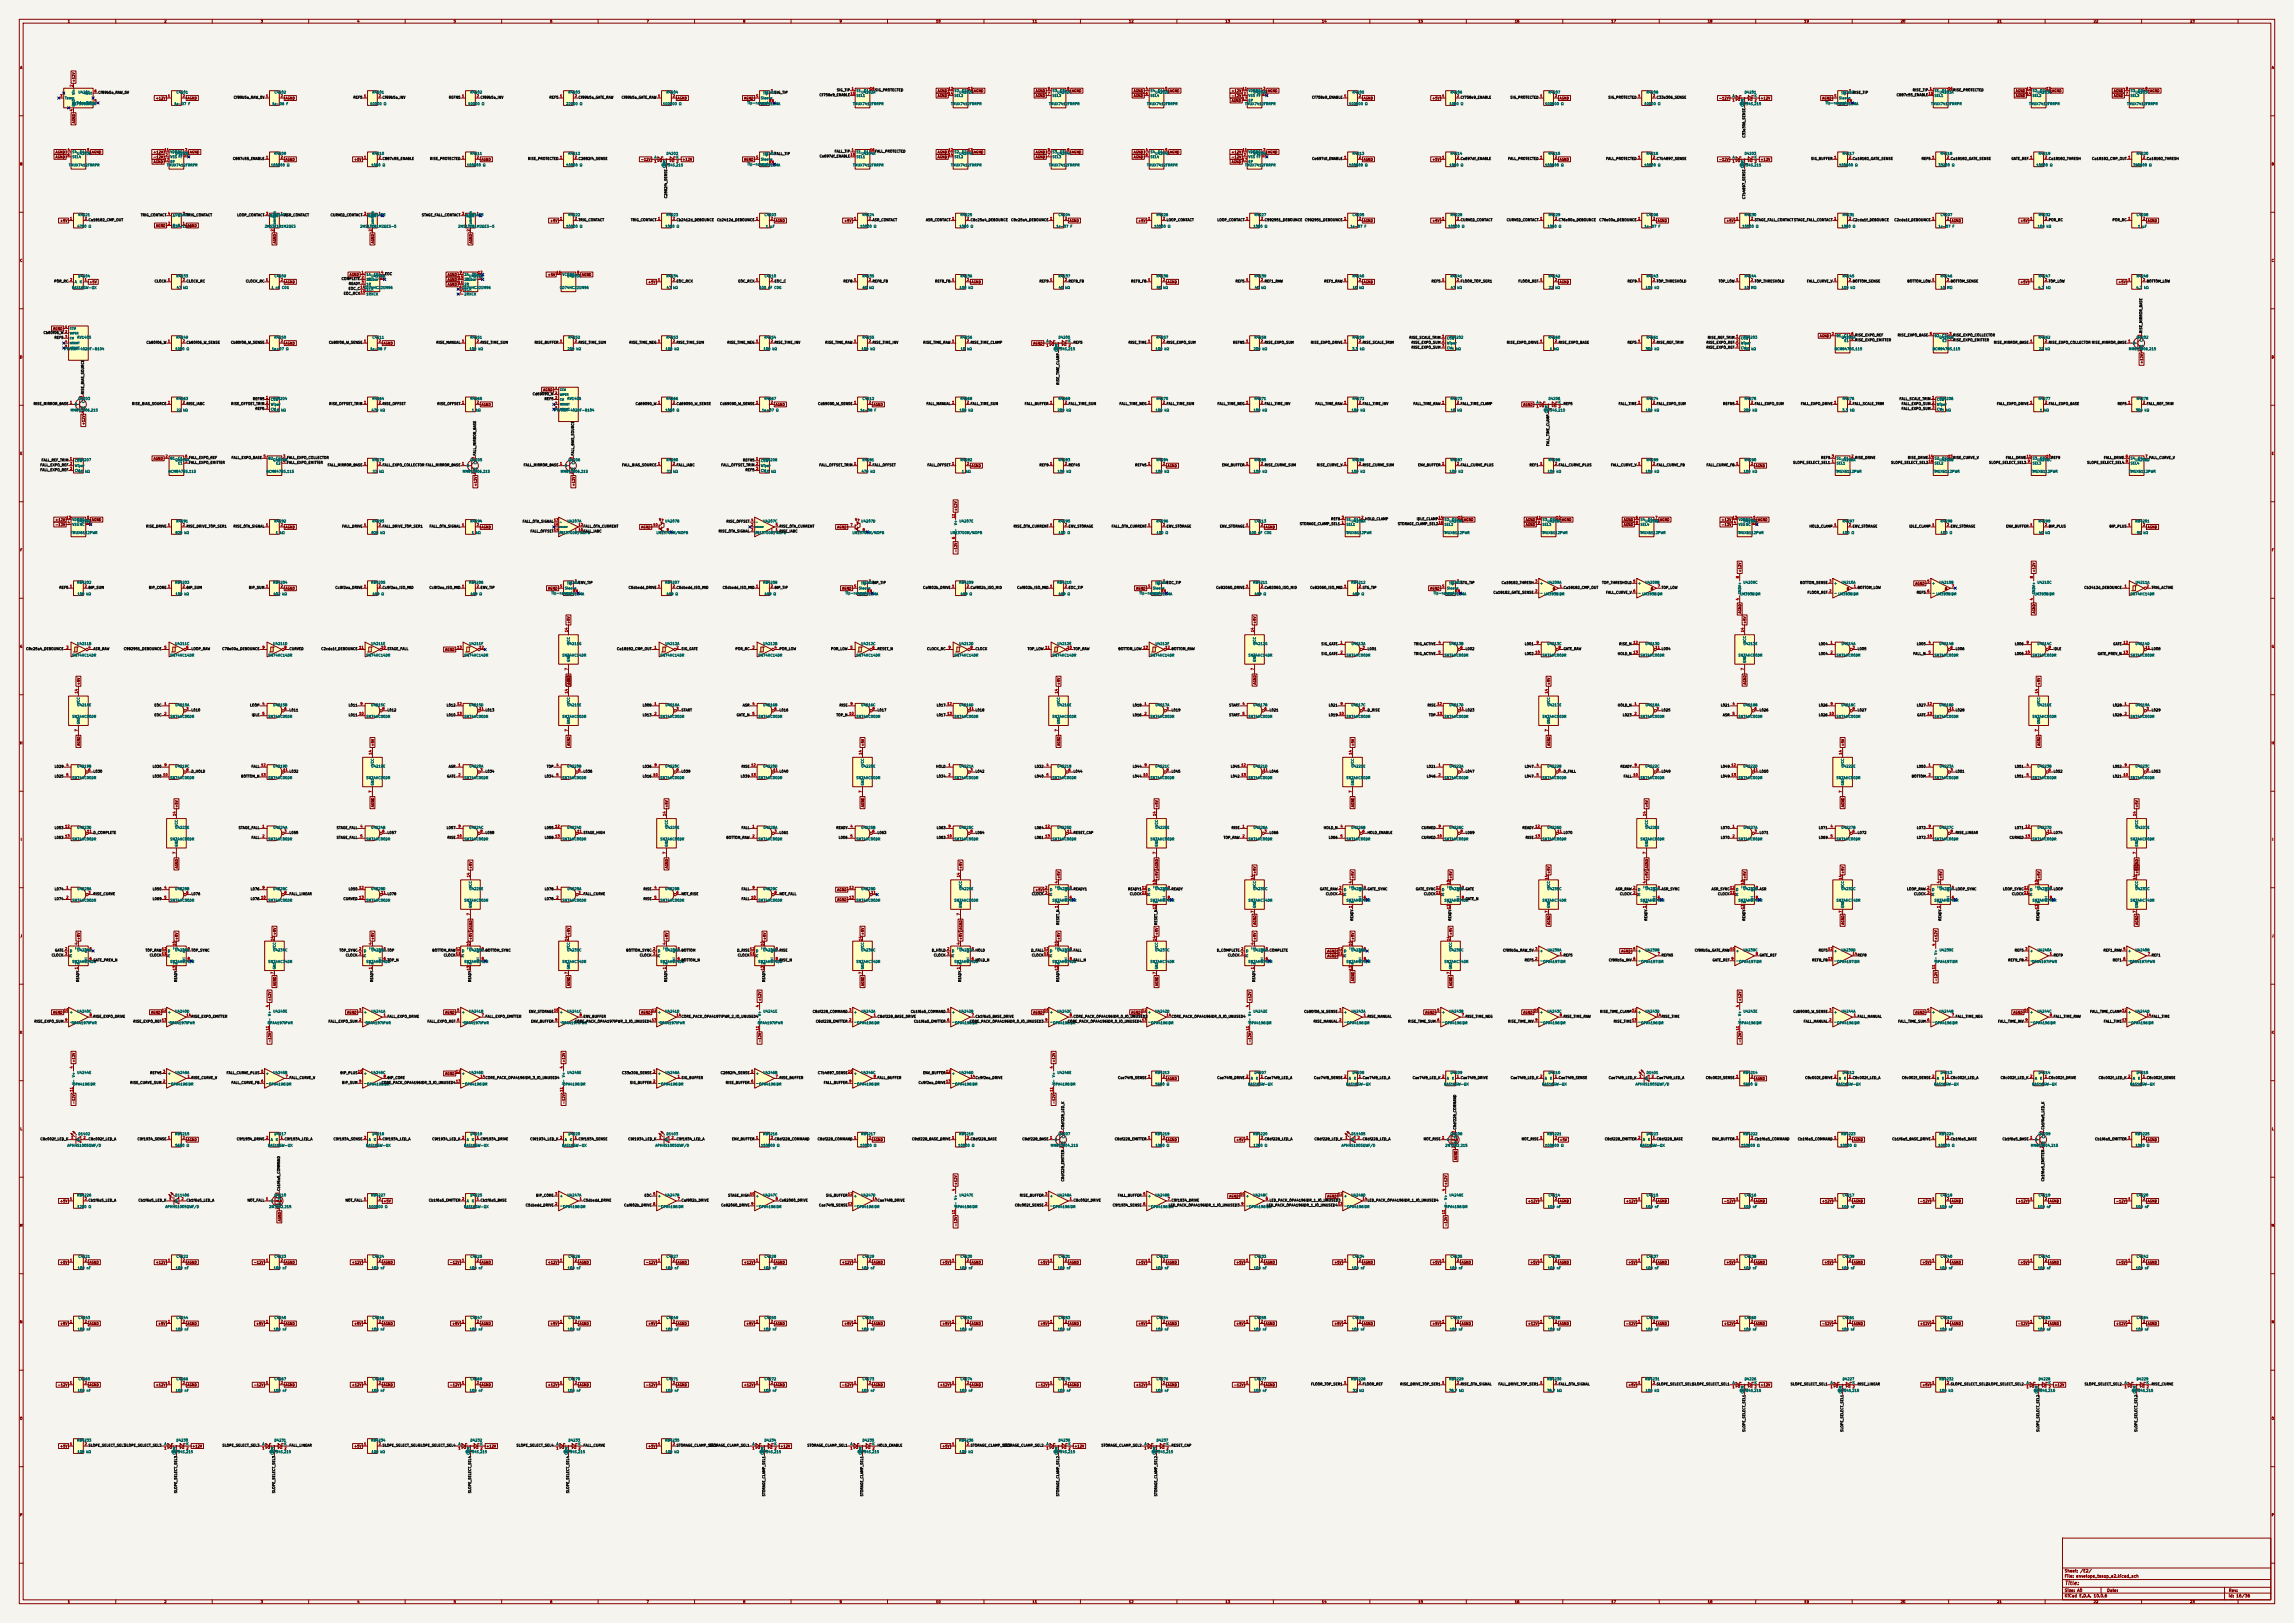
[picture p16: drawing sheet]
<svg xmlns="http://www.w3.org/2000/svg" width="1189mm" height="841mm" viewBox="0 0 1189 841" stroke-linecap="round" stroke-linejoin="round" font-family="sans-serif">
<defs><g id="words">
<text font-size="2" fill="#840000" x="1070" y="822">Title:</text>
<g font-size="1.5" fill="#840000">
<text x="1070" y="815">Sheet: /E2/</text>
<text x="1070" y="818">File: envelope_tssop_e2.kicad_sch</text>
<text x="1070" y="825">Size: A0</text>
<text x="1092" y="825">Date:</text>
<text x="1155" y="825">Rev:</text>
<text x="1070" y="828">KiCad E.D.A. 10.0.6</text>
<text x="1155" y="828">Id: 16/36</text>
</g>
<g font-size="1.3" fill="#840000">
<text x="35" y="12">1</text>
<text x="85" y="12">2</text>
<text x="135" y="12">3</text>
<text x="185" y="12">4</text>
<text x="235" y="12">5</text>
<text x="285" y="12">6</text>
<text x="335" y="12">7</text>
<text x="385" y="12">8</text>
<text x="435" y="12">9</text>
<text x="485" y="12">10</text>
<text x="535" y="12">11</text>
<text x="585" y="12">12</text>
<text x="635" y="12">13</text>
<text x="685" y="12">14</text>
<text x="735" y="12">15</text>
<text x="785" y="12">16</text>
<text x="835" y="12">17</text>
<text x="885" y="12">18</text>
<text x="935" y="12">19</text>
<text x="985" y="12">20</text>
<text x="1035" y="12">21</text>
<text x="1085" y="12">22</text>
<text x="1135" y="12">23</text>
<text x="10" y="36">A</text>
<text x="1177" y="36">A</text>
<text x="39" y="43" transform="rotate(-90 39 43)">+12V</text>
<text x="81" y="52">+12V</text>
<text x="97" y="52">AGND</text>
<text x="148" y="52">AGND</text>
<text x="351" y="52">AGND</text>
<text x="385" y="52">AGND</text>
<text x="486" y="48">AGND</text>
<text x="486" y="51">AGND</text>
<text x="505" y="48">AGND</text>
<text x="537" y="51">AGND</text>
<text x="537" y="48">AGND</text>
<text x="555" y="48">AGND</text>
<text x="587" y="48">AGND</text>
<text x="587" y="51">AGND</text>
<text x="606" y="48">AGND</text>
<text x="638" y="51">-12V</text>
<text x="638" y="48">+12V</text>
<text x="638" y="53">AGND</text>
<text x="657" y="48">AGND</text>
<text x="707" y="52">AGND</text>
<text x="742" y="52">+5V</text>
<text x="808" y="52">AGND</text>
<text x="891" y="52">-12V</text>
<text x="912" y="52">+12V</text>
<text x="944" y="52">AGND</text>
<text x="1045" y="51">AGND</text>
<text x="1045" y="48">AGND</text>
<text x="1063" y="48">AGND</text>
<text x="1095" y="51">AGND</text>
<text x="1095" y="48">AGND</text>
<text x="1114" y="48">AGND</text>
<text x="39" y="64" transform="rotate(-90 39 64)">AGND</text>
<text x="29" y="82">AGND</text>
<text x="29" y="80">AGND</text>
<text x="47" y="80">AGND</text>
<text x="79" y="80">+12V</text>
<text x="79" y="82">-12V</text>
<text x="98" y="80">AGND</text>
<text x="148" y="84">AGND</text>
<text x="183" y="84">+5V</text>
<text x="249" y="84">AGND</text>
<text x="332" y="84">-12V</text>
<text x="354" y="84">+12V</text>
<text x="385" y="84">AGND</text>
<text x="486" y="80">AGND</text>
<text x="486" y="82">AGND</text>
<text x="505" y="80">AGND</text>
<text x="537" y="82">AGND</text>
<text x="537" y="80">AGND</text>
<text x="555" y="80">AGND</text>
<text x="587" y="80">AGND</text>
<text x="587" y="82">AGND</text>
<text x="606" y="80">AGND</text>
<text x="638" y="80">+12V</text>
<text x="638" y="82">-12V</text>
<text x="657" y="80">AGND</text>
<text x="707" y="84">AGND</text>
<text x="742" y="84">+5V</text>
<text x="808" y="84">AGND</text>
<text x="891" y="84">-12V</text>
<text x="912" y="84">+12V</text>
<text x="10" y="86">B</text>
<text x="79" y="85">AGND</text>
<text x="638" y="85">AGND</text>
<text x="1177" y="86">B</text>
<text x="31" y="115">+5V</text>
<text x="81" y="118">AGND</text>
<text x="97" y="118">AGND</text>
<text x="285" y="115">+5V</text>
<text x="402" y="115">AGND</text>
<text x="437" y="115">+5V</text>
<text x="554" y="115">AGND</text>
<text x="590" y="115">+5V</text>
<text x="707" y="115">AGND</text>
<text x="742" y="115">+5V</text>
<text x="859" y="115">AGND</text>
<text x="895" y="115">+5V</text>
<text x="1011" y="115">AGND</text>
<text x="1047" y="115">+5V</text>
<text x="1113" y="115">AGND</text>
<text x="143" y="126" transform="rotate(-90 143 126)">AGND</text>
<text x="194" y="126" transform="rotate(-90 194 126)">AGND</text>
<text x="245" y="126" transform="rotate(-90 245 126)">AGND</text>
<text x="10" y="136">C</text>
<text x="1177" y="136">C</text>
<text x="181" y="143">AGND</text>
<text x="232" y="143">AGND</text>
<text x="284" y="143">+5V</text>
<text x="301" y="143">AGND</text>
<text x="46" y="147">+5V</text>
<text x="148" y="147">AGND</text>
<text x="232" y="146">AGND</text>
<text x="232" y="148">AGND</text>
<text x="336" y="147">+5V</text>
<text x="503" y="147">AGND</text>
<text x="605" y="147">AGND</text>
<text x="707" y="147">AGND</text>
<text x="808" y="147">AGND</text>
<text x="1047" y="147">+5V</text>
<text x="1098" y="147">+5V</text>
<text x="27" y="171">AGND</text>
<text x="148" y="179">AGND</text>
<text x="199" y="179">AGND</text>
<text x="535" y="179">AGND</text>
<text x="943" y="175">AGND</text>
<text x="10" y="186">D</text>
<text x="1177" y="186">D</text>
<text x="1111" y="189" transform="rotate(-90 1111 189)">+12V</text>
<text x="281" y="203">AGND</text>
<text x="249" y="211">AGND</text>
<text x="402" y="211">AGND</text>
<text x="453" y="211">AGND</text>
<text x="789" y="211">AGND</text>
<text x="44" y="220" transform="rotate(-90 44 220)">+12V</text>
<text x="10" y="236">E</text>
<text x="79" y="239">AGND</text>
<text x="1177" y="236">E</text>
<text x="503" y="242">AGND</text>
<text x="605" y="242">AGND</text>
<text x="910" y="242">AGND</text>
<text x="247" y="252" transform="rotate(-90 247 252)">+12V</text>
<text x="298" y="252" transform="rotate(-90 298 252)">+12V</text>
<text x="496" y="265" transform="rotate(-90 496 265)">+12V</text>
<text x="29" y="270">+12V</text>
<text x="29" y="273">-12V</text>
<text x="47" y="270">AGND</text>
<text x="148" y="274">AGND</text>
<text x="249" y="274">AGND</text>
<text x="332" y="274">AGND</text>
<text x="341" y="270">V+</text>
<text x="434" y="274">AGND</text>
<text x="443" y="270">V+</text>
<text x="656" y="274">AGND</text>
<text x="759" y="270">AGND</text>
<text x="791" y="273">AGND</text>
<text x="791" y="270">AGND</text>
<text x="809" y="270">AGND</text>
<text x="841" y="273">AGND</text>
<text x="841" y="270">AGND</text>
<text x="860" y="270">AGND</text>
<text x="892" y="270">+12V</text>
<text x="892" y="273">-12V</text>
<text x="911" y="270">AGND</text>
<text x="1113" y="274">AGND</text>
<text x="10" y="286">F</text>
<text x="496" y="286" transform="rotate(-90 496 286)">-12V</text>
<text x="1177" y="286">F</text>
<text x="903" y="297" transform="rotate(-90 903 297)">+12V</text>
<text x="1055" y="297" transform="rotate(-90 1055 297)">+12V</text>
<text x="148" y="306">AGND</text>
<text x="284" y="306">AGND</text>
<text x="436" y="306">AGND</text>
<text x="589" y="306">AGND</text>
<text x="741" y="306">AGND</text>
<text x="993" y="303">AGND</text>
<text x="296" y="323" transform="rotate(-90 296 323)">+5V</text>
<text x="651" y="323" transform="rotate(-90 651 323)">+5V</text>
<text x="903" y="318" transform="rotate(-90 903 318)">AGND</text>
<text x="905" y="323" transform="rotate(-90 905 323)">+5V</text>
<text x="1055" y="318" transform="rotate(-90 1055 318)">AGND</text>
<text x="10" y="336">G</text>
<text x="1177" y="336">G</text>
<text x="231" y="338">AGND</text>
<text x="42" y="355" transform="rotate(-90 42 355)">+5V</text>
<text x="296" y="355" transform="rotate(-90 296 355)">+5V</text>
<text x="296" y="355" transform="rotate(-90 296 355)">AGND</text>
<text x="550" y="355" transform="rotate(-90 550 355)">+5V</text>
<text x="651" y="355" transform="rotate(-90 651 355)">AGND</text>
<text x="804" y="355" transform="rotate(-90 804 355)">+5V</text>
<text x="905" y="355" transform="rotate(-90 905 355)">AGND</text>
<text x="1058" y="355" transform="rotate(-90 1058 355)">+5V</text>
<text x="10" y="386">H</text>
<text x="42" y="387" transform="rotate(-90 42 387)">AGND</text>
<text x="194" y="387" transform="rotate(-90 194 387)">+5V</text>
<text x="296" y="387" transform="rotate(-90 296 387)">AGND</text>
<text x="448" y="387" transform="rotate(-90 448 387)">+5V</text>
<text x="550" y="387" transform="rotate(-90 550 387)">AGND</text>
<text x="702" y="387" transform="rotate(-90 702 387)">+5V</text>
<text x="804" y="387" transform="rotate(-90 804 387)">AGND</text>
<text x="956" y="387" transform="rotate(-90 956 387)">+5V</text>
<text x="1058" y="387" transform="rotate(-90 1058 387)">AGND</text>
<text x="1177" y="386">H</text>
<text x="92" y="419" transform="rotate(-90 92 419)">+5V</text>
<text x="194" y="418" transform="rotate(-90 194 418)">AGND</text>
<text x="346" y="419" transform="rotate(-90 346 419)">+5V</text>
<text x="448" y="418" transform="rotate(-90 448 418)">AGND</text>
<text x="600" y="419" transform="rotate(-90 600 419)">+5V</text>
<text x="702" y="418" transform="rotate(-90 702 418)">AGND</text>
<text x="854" y="419" transform="rotate(-90 854 419)">+5V</text>
<text x="956" y="418" transform="rotate(-90 956 418)">AGND</text>
<text x="1108" y="419" transform="rotate(-90 1108 419)">+5V</text>
<text x="11" y="436">I</text>
<text x="1178" y="436">I</text>
<text x="92" y="450" transform="rotate(-90 92 450)">AGND</text>
<text x="245" y="450" transform="rotate(-90 245 450)">+5V</text>
<text x="346" y="450" transform="rotate(-90 346 450)">AGND</text>
<text x="499" y="450" transform="rotate(-90 499 450)">+5V</text>
<text x="550" y="455" transform="rotate(-90 550 455)">+5V</text>
<text x="600" y="455" transform="rotate(-90 600 455)">+5V</text>
<text x="600" y="450" transform="rotate(-90 600 450)">AGND</text>
<text x="651" y="453" transform="rotate(-90 651 453)">+5V</text>
<text x="702" y="455" transform="rotate(-90 702 455)">+5V</text>
<text x="753" y="455" transform="rotate(-90 753 455)">+5V</text>
<text x="804" y="453" transform="rotate(-90 804 453)">+5V</text>
<text x="854" y="455" transform="rotate(-90 854 455)">+5V</text>
<text x="854" y="450" transform="rotate(-90 854 450)">AGND</text>
<text x="905" y="455" transform="rotate(-90 905 455)">+5V</text>
<text x="956" y="453" transform="rotate(-90 956 453)">+5V</text>
<text x="1007" y="455" transform="rotate(-90 1007 455)">+5V</text>
<text x="1058" y="455" transform="rotate(-90 1058 455)">+5V</text>
<text x="1108" y="453" transform="rotate(-90 1108 453)">+5V</text>
<text x="1108" y="450" transform="rotate(-90 1108 450)">AGND</text>
<text x="434" y="467">AGND</text>
<text x="434" y="462">AGND</text>
<text x="536" y="462">+5V</text>
<text x="651" y="479" transform="rotate(-90 651 479)">AGND</text>
<text x="804" y="479" transform="rotate(-90 804 479)">AGND</text>
<text x="956" y="479" transform="rotate(-90 956 479)">AGND</text>
<text x="1108" y="479" transform="rotate(-90 1108 479)">AGND</text>
<text x="10" y="486">J</text>
<text x="143" y="485" transform="rotate(-90 143 485)">+5V</text>
<text x="245" y="482" transform="rotate(-90 245 482)">AGND</text>
<text x="296" y="485" transform="rotate(-90 296 485)">+5V</text>
<text x="448" y="485" transform="rotate(-90 448 485)">+5V</text>
<text x="499" y="482" transform="rotate(-90 499 482)">AGND</text>
<text x="600" y="485" transform="rotate(-90 600 485)">+5V</text>
<text x="753" y="485" transform="rotate(-90 753 485)">+5V</text>
<text x="1177" y="486">J</text>
<text x="42" y="487" transform="rotate(-90 42 487)">+5V</text>
<text x="92" y="487" transform="rotate(-90 92 487)">+5V</text>
<text x="194" y="487" transform="rotate(-90 194 487)">+5V</text>
<text x="245" y="487" transform="rotate(-90 245 487)">+5V</text>
<text x="346" y="487" transform="rotate(-90 346 487)">+5V</text>
<text x="397" y="487" transform="rotate(-90 397 487)">+5V</text>
<text x="499" y="487" transform="rotate(-90 499 487)">+5V</text>
<text x="550" y="487" transform="rotate(-90 550 487)">+5V</text>
<text x="651" y="487" transform="rotate(-90 651 487)">+5V</text>
<text x="702" y="487" transform="rotate(-90 702 487)">+5V</text>
<text x="1004" y="487" transform="rotate(-90 1004 487)">+12V</text>
<text x="688" y="494">AGND</text>
<text x="688" y="496">AGND</text>
<text x="840" y="494">AGND</text>
<text x="702" y="509" transform="rotate(-90 702 509)">AGND</text>
<text x="1004" y="509" transform="rotate(-90 1004 509)">-12V</text>
<text x="143" y="511" transform="rotate(-90 143 511)">AGND</text>
<text x="296" y="511" transform="rotate(-90 296 511)">AGND</text>
<text x="448" y="511" transform="rotate(-90 448 511)">AGND</text>
<text x="600" y="511" transform="rotate(-90 600 511)">AGND</text>
<text x="753" y="511" transform="rotate(-90 753 511)">AGND</text>
<text x="141" y="519" transform="rotate(-90 141 519)">+12V</text>
<text x="395" y="519" transform="rotate(-90 395 519)">+12V</text>
<text x="649" y="519" transform="rotate(-90 649 519)">+12V</text>
<text x="903" y="519" transform="rotate(-90 903 519)">+12V</text>
<text x="27" y="526">AGND</text>
<text x="78" y="526">AGND</text>
<text x="180" y="526">AGND</text>
<text x="231" y="526">AGND</text>
<text x="332" y="526">AGND</text>
<text x="535" y="526">AGND</text>
<text x="586" y="526">AGND</text>
<text x="739" y="526">AGND</text>
<text x="789" y="526">AGND</text>
<text x="993" y="526">AGND</text>
<text x="1043" y="526">AGND</text>
<text x="10" y="536">K</text>
<text x="1177" y="536">K</text>
<text x="141" y="540" transform="rotate(-90 141 540)">-12V</text>
<text x="395" y="540" transform="rotate(-90 395 540)">-12V</text>
<text x="649" y="540" transform="rotate(-90 649 540)">-12V</text>
<text x="903" y="540" transform="rotate(-90 903 540)">-12V</text>
<text x="39" y="551" transform="rotate(-90 39 551)">+12V</text>
<text x="293" y="551" transform="rotate(-90 293 551)">+12V</text>
<text x="547" y="551" transform="rotate(-90 547 551)">+12V</text>
<text x="231" y="557">AGND</text>
<text x="605" y="560">AGND</text>
<text x="910" y="560">AGND</text>
<text x="39" y="572" transform="rotate(-90 39 572)">-12V</text>
<text x="293" y="572" transform="rotate(-90 293 572)">-12V</text>
<text x="547" y="572" transform="rotate(-90 547 572)">-12V</text>
<text x="10" y="586">L</text>
<text x="1177" y="586">L</text>
<text x="97" y="592">AGND</text>
<text x="453" y="592">AGND</text>
<text x="605" y="592">AGND</text>
<text x="641" y="592">+5V</text>
<text x="808" y="592">+5V</text>
<text x="961" y="592">AGND</text>
<text x="1113" y="592">AGND</text>
<text x="755" y="601" transform="rotate(-90 755 601)">AGND</text>
<text x="496" y="614" transform="rotate(-90 496 614)">+12V</text>
<text x="750" y="614" transform="rotate(-90 750 614)">+12V</text>
<text x="31" y="623">+5V</text>
<text x="199" y="623">+5V</text>
<text x="637" y="621">AGND</text>
<text x="688" y="621">AGND</text>
<text x="792" y="623">+12V</text>
<text x="808" y="623">AGND</text>
<text x="843" y="623">+12V</text>
<text x="859" y="623">AGND</text>
<text x="893" y="623">-12V</text>
<text x="910" y="623">AGND</text>
<text x="944" y="623">+12V</text>
<text x="961" y="623">AGND</text>
<text x="995" y="623">-12V</text>
<text x="1011" y="623">AGND</text>
<text x="1046" y="623">+12V</text>
<text x="1062" y="623">AGND</text>
<text x="1097" y="623">-12V</text>
<text x="1113" y="623">AGND</text>
<text x="10" y="636">M</text>
<text x="146" y="633" transform="rotate(-90 146 633)">AGND</text>
<text x="496" y="636" transform="rotate(-90 496 636)">-12V</text>
<text x="750" y="636" transform="rotate(-90 750 636)">-12V</text>
<text x="1177" y="636">M</text>
<text x="31" y="655">+5V</text>
<text x="46" y="655">AGND</text>
<text x="81" y="655">+12V</text>
<text x="97" y="655">AGND</text>
<text x="131" y="655">-12V</text>
<text x="148" y="655">AGND</text>
<text x="182" y="655">+12V</text>
<text x="199" y="655">AGND</text>
<text x="233" y="655">-12V</text>
<text x="249" y="655">AGND</text>
<text x="284" y="655">+12V</text>
<text x="300" y="655">AGND</text>
<text x="335" y="655">-12V</text>
<text x="351" y="655">AGND</text>
<text x="385" y="655">+12V</text>
<text x="402" y="655">AGND</text>
<text x="436" y="655">+12V</text>
<text x="453" y="655">AGND</text>
<text x="488" y="655">+5V</text>
<text x="503" y="655">AGND</text>
<text x="539" y="655">+5V</text>
<text x="554" y="655">AGND</text>
<text x="590" y="655">+5V</text>
<text x="605" y="655">AGND</text>
<text x="641" y="655">+5V</text>
<text x="656" y="655">AGND</text>
<text x="691" y="655">+5V</text>
<text x="707" y="655">AGND</text>
<text x="742" y="655">+5V</text>
<text x="757" y="655">AGND</text>
<text x="793" y="655">+5V</text>
<text x="808" y="655">AGND</text>
<text x="844" y="655">+5V</text>
<text x="859" y="655">AGND</text>
<text x="895" y="655">+5V</text>
<text x="910" y="655">AGND</text>
<text x="945" y="655">+5V</text>
<text x="961" y="655">AGND</text>
<text x="996" y="655">+5V</text>
<text x="1011" y="655">AGND</text>
<text x="1047" y="655">+5V</text>
<text x="1062" y="655">AGND</text>
<text x="1098" y="655">+5V</text>
<text x="1113" y="655">AGND</text>
<text x="10" y="686">N</text>
<text x="31" y="687">+5V</text>
<text x="46" y="687">AGND</text>
<text x="82" y="687">+5V</text>
<text x="97" y="687">AGND</text>
<text x="133" y="687">+5V</text>
<text x="148" y="687">AGND</text>
<text x="183" y="687">+5V</text>
<text x="199" y="687">AGND</text>
<text x="234" y="687">+5V</text>
<text x="249" y="687">AGND</text>
<text x="285" y="687">+5V</text>
<text x="300" y="687">AGND</text>
<text x="336" y="687">+5V</text>
<text x="351" y="687">AGND</text>
<text x="387" y="687">+5V</text>
<text x="402" y="687">AGND</text>
<text x="437" y="687">+5V</text>
<text x="453" y="687">AGND</text>
<text x="488" y="687">+5V</text>
<text x="503" y="687">AGND</text>
<text x="539" y="687">+5V</text>
<text x="554" y="687">AGND</text>
<text x="590" y="687">+5V</text>
<text x="605" y="687">AGND</text>
<text x="641" y="687">+5V</text>
<text x="656" y="687">AGND</text>
<text x="691" y="687">+5V</text>
<text x="707" y="687">AGND</text>
<text x="742" y="687">+5V</text>
<text x="757" y="687">AGND</text>
<text x="792" y="687">+12V</text>
<text x="808" y="687">AGND</text>
<text x="843" y="687">-12V</text>
<text x="859" y="687">AGND</text>
<text x="893" y="687">+12V</text>
<text x="910" y="687">AGND</text>
<text x="944" y="687">-12V</text>
<text x="961" y="687">AGND</text>
<text x="995" y="687">+12V</text>
<text x="1011" y="687">AGND</text>
<text x="1046" y="687">-12V</text>
<text x="1062" y="687">AGND</text>
<text x="1097" y="687">+12V</text>
<text x="1113" y="687">AGND</text>
<text x="1177" y="686">N</text>
<text x="30" y="719">-12V</text>
<text x="46" y="719">AGND</text>
<text x="81" y="719">+12V</text>
<text x="97" y="719">AGND</text>
<text x="131" y="719">-12V</text>
<text x="148" y="719">AGND</text>
<text x="182" y="719">+12V</text>
<text x="199" y="719">AGND</text>
<text x="233" y="719">-12V</text>
<text x="249" y="719">AGND</text>
<text x="284" y="719">+12V</text>
<text x="300" y="719">AGND</text>
<text x="335" y="719">-12V</text>
<text x="351" y="719">AGND</text>
<text x="385" y="719">+12V</text>
<text x="402" y="719">AGND</text>
<text x="436" y="719">-12V</text>
<text x="453" y="719">AGND</text>
<text x="487" y="719">+12V</text>
<text x="503" y="719">AGND</text>
<text x="538" y="719">-12V</text>
<text x="554" y="719">AGND</text>
<text x="589" y="719">+12V</text>
<text x="605" y="719">AGND</text>
<text x="639" y="719">-12V</text>
<text x="656" y="719">AGND</text>
<text x="844" y="719">+5V</text>
<text x="912" y="719">+12V</text>
<text x="996" y="719">+5V</text>
<text x="1065" y="719">+12V</text>
<text x="10" y="736">O</text>
<text x="1177" y="736">O</text>
<text x="31" y="750">+5V</text>
<text x="100" y="750">+12V</text>
<text x="183" y="750">+5V</text>
<text x="252" y="750">+12V</text>
<text x="336" y="750">+5V</text>
<text x="404" y="750">+12V</text>
<text x="488" y="750">+5V</text>
<text x="557" y="750">+12V</text>
<text x="10" y="786">P</text>
<text x="1177" y="786">P</text>
<text x="35" y="831">1</text>
<text x="85" y="831">2</text>
<text x="135" y="831">3</text>
<text x="185" y="831">4</text>
<text x="235" y="831">5</text>
<text x="285" y="831">6</text>
<text x="335" y="831">7</text>
<text x="385" y="831">8</text>
<text x="435" y="831">9</text>
<text x="485" y="831">10</text>
<text x="535" y="831">11</text>
<text x="585" y="831">12</text>
<text x="635" y="831">13</text>
<text x="685" y="831">14</text>
<text x="735" y="831">15</text>
<text x="785" y="831">16</text>
<text x="835" y="831">17</text>
<text x="885" y="831">18</text>
<text x="935" y="831">19</text>
<text x="985" y="831">20</text>
<text x="1035" y="831">21</text>
<text x="1085" y="831">22</text>
<text x="1135" y="831">23</text>
</g>
<g font-size="1.3" fill="#a90000">
<text x="38" y="45" transform="rotate(-90 38 45)">2</text>
<text x="441" y="47">1</text>
<text x="451" y="47">16</text>
<text x="491" y="47">12</text>
<text x="502" y="47">13</text>
<text x="543" y="47">9</text>
<text x="553" y="47">8</text>
<text x="594" y="47">4</text>
<text x="604" y="47">5</text>
<text x="644" y="47">11</text>
<text x="655" y="47">3</text>
<text x="1000" y="47">1</text>
<text x="1010" y="47">16</text>
<text x="1050" y="47">12</text>
<text x="1060" y="47">13</text>
<text x="1102" y="47">9</text>
<text x="1112" y="47">8</text>
<text x="31" y="51">3</text>
<text x="49" y="53">5</text>
<text x="49" y="48">6</text>
<text x="87" y="51">1</text>
<text x="95" y="51">2</text>
<text x="138" y="51">1</text>
<text x="145" y="51">2</text>
<text x="188" y="51">1</text>
<text x="196" y="51">2</text>
<text x="239" y="51">1</text>
<text x="247" y="51">2</text>
<text x="290" y="51">1</text>
<text x="298" y="51">2</text>
<text x="341" y="51">1</text>
<text x="349" y="51">2</text>
<text x="392" y="51">S</text>
<text x="399" y="53">TN</text>
<text x="399" y="48">T</text>
<text x="441" y="49">15</text>
<text x="491" y="49">14</text>
<text x="543" y="49">7</text>
<text x="594" y="49">6</text>
<text x="644" y="52">17</text>
<text x="644" y="49">2</text>
<text x="654" y="49">10</text>
<text x="696" y="51">1</text>
<text x="704" y="51">2</text>
<text x="747" y="51">1</text>
<text x="755" y="51">2</text>
<text x="798" y="51">1</text>
<text x="806" y="51">2</text>
<text x="849" y="51">1</text>
<text x="857" y="51">2</text>
<text x="898" y="53">1</text>
<text x="909" y="53">2</text>
<text x="950" y="51">S</text>
<text x="958" y="53">TN</text>
<text x="958" y="48">T</text>
<text x="999" y="49">15</text>
<text x="1050" y="49">14</text>
<text x="1102" y="49">7</text>
<text x="38" y="58" transform="rotate(-90 38 58)">4</text>
<text x="906" y="54" transform="rotate(-90 906 54)">3</text>
<text x="35" y="79">4</text>
<text x="35" y="81">6</text>
<text x="45" y="79">5</text>
<text x="85" y="79">11</text>
<text x="85" y="84">17</text>
<text x="86" y="81">2</text>
<text x="95" y="81">10</text>
<text x="96" y="79">3</text>
<text x="138" y="82">1</text>
<text x="145" y="82">2</text>
<text x="188" y="82">1</text>
<text x="196" y="82">2</text>
<text x="239" y="82">1</text>
<text x="247" y="82">2</text>
<text x="290" y="82">1</text>
<text x="298" y="82">2</text>
<text x="392" y="82">S</text>
<text x="399" y="80">T</text>
<text x="441" y="81">15</text>
<text x="441" y="79">1</text>
<text x="451" y="79">16</text>
<text x="491" y="79">12</text>
<text x="491" y="81">14</text>
<text x="502" y="79">13</text>
<text x="543" y="81">7</text>
<text x="543" y="79">9</text>
<text x="553" y="79">8</text>
<text x="594" y="79">4</text>
<text x="594" y="81">6</text>
<text x="604" y="79">5</text>
<text x="644" y="79">11</text>
<text x="644" y="84">17</text>
<text x="644" y="81">2</text>
<text x="654" y="81">10</text>
<text x="655" y="79">3</text>
<text x="696" y="82">1</text>
<text x="704" y="82">2</text>
<text x="747" y="82">1</text>
<text x="755" y="82">2</text>
<text x="798" y="82">1</text>
<text x="806" y="82">2</text>
<text x="849" y="82">1</text>
<text x="857" y="82">2</text>
<text x="950" y="82">1</text>
<text x="958" y="82">2</text>
<text x="1001" y="82">1</text>
<text x="1009" y="82">2</text>
<text x="1052" y="82">1</text>
<text x="1060" y="82">2</text>
<text x="1103" y="82">1</text>
<text x="1111" y="82">2</text>
<text x="339" y="85">1</text>
<text x="348" y="86" transform="rotate(-90 348 86)">3</text>
<text x="350" y="85">2</text>
<text x="399" y="85">TN</text>
<text x="898" y="85">1</text>
<text x="906" y="86" transform="rotate(-90 906 86)">3</text>
<text x="909" y="85">2</text>
<text x="87" y="112">4</text>
<text x="95" y="112">3</text>
<text x="138" y="112">3</text>
<text x="145" y="112">1</text>
<text x="188" y="112">3</text>
<text x="196" y="112">1</text>
<text x="239" y="112">3</text>
<text x="247" y="112">1</text>
<text x="36" y="114">1</text>
<text x="44" y="114">2</text>
<text x="87" y="117">2</text>
<text x="95" y="117">1</text>
<text x="290" y="114">1</text>
<text x="298" y="114">2</text>
<text x="341" y="114">1</text>
<text x="349" y="114">2</text>
<text x="392" y="114">1</text>
<text x="399" y="114">2</text>
<text x="442" y="114">1</text>
<text x="450" y="114">2</text>
<text x="493" y="114">1</text>
<text x="501" y="114">2</text>
<text x="544" y="114">1</text>
<text x="552" y="114">2</text>
<text x="595" y="114">1</text>
<text x="603" y="114">2</text>
<text x="646" y="114">1</text>
<text x="653" y="114">2</text>
<text x="696" y="114">1</text>
<text x="704" y="114">2</text>
<text x="747" y="114">1</text>
<text x="755" y="114">2</text>
<text x="798" y="114">1</text>
<text x="806" y="114">2</text>
<text x="849" y="114">1</text>
<text x="857" y="114">2</text>
<text x="900" y="114">1</text>
<text x="907" y="114">2</text>
<text x="950" y="114">1</text>
<text x="958" y="114">2</text>
<text x="1001" y="114">1</text>
<text x="1009" y="114">2</text>
<text x="1052" y="114">1</text>
<text x="1060" y="114">2</text>
<text x="1103" y="114">1</text>
<text x="1111" y="114">2</text>
<text x="142" y="120" transform="rotate(-90 142 120)">2</text>
<text x="193" y="120" transform="rotate(-90 193 120)">2</text>
<text x="244" y="120" transform="rotate(-90 244 120)">2</text>
<text x="187" y="142">1</text>
<text x="197" y="142">4</text>
<text x="238" y="142">9</text>
<text x="248" y="142">12</text>
<text x="288" y="142">16</text>
<text x="299" y="142">8</text>
<text x="36" y="146">2</text>
<text x="44" y="146">1</text>
<text x="87" y="146">1</text>
<text x="95" y="146">2</text>
<text x="138" y="146">1</text>
<text x="145" y="146">2</text>
<text x="187" y="150">14</text>
<text x="187" y="145">2</text>
<text x="187" y="147">3</text>
<text x="197" y="145">13</text>
<text x="237" y="145">10</text>
<text x="237" y="147">11</text>
<text x="238" y="150">6CD74HC221M96</text>
<text x="248" y="145">5</text>
<text x="341" y="146">1</text>
<text x="349" y="146">2</text>
<text x="392" y="146">1</text>
<text x="399" y="146">2</text>
<text x="442" y="146">1</text>
<text x="450" y="146">2</text>
<text x="493" y="146">1</text>
<text x="501" y="146">2</text>
<text x="544" y="146">1</text>
<text x="552" y="146">2</text>
<text x="595" y="146">1</text>
<text x="603" y="146">2</text>
<text x="646" y="146">1</text>
<text x="653" y="146">2</text>
<text x="696" y="146">1</text>
<text x="704" y="146">2</text>
<text x="747" y="146">1</text>
<text x="755" y="146">2</text>
<text x="798" y="146">1</text>
<text x="806" y="146">2</text>
<text x="849" y="146">1</text>
<text x="857" y="146">2</text>
<text x="900" y="146">1</text>
<text x="907" y="146">2</text>
<text x="950" y="146">1</text>
<text x="958" y="146">2</text>
<text x="1001" y="146">1</text>
<text x="1009" y="146">2</text>
<text x="1052" y="146">1</text>
<text x="1060" y="146">2</text>
<text x="1103" y="146">1</text>
<text x="1111" y="146">2</text>
<text x="187" y="152">15</text>
<text x="238" y="152">7</text>
<text x="949" y="174">2</text>
<text x="959" y="174">6</text>
<text x="1000" y="174">5</text>
<text x="1010" y="174">3</text>
<text x="87" y="178">1</text>
<text x="95" y="178">2</text>
<text x="138" y="178">1</text>
<text x="145" y="178">2</text>
<text x="188" y="178">1</text>
<text x="196" y="178">2</text>
<text x="239" y="178">1</text>
<text x="247" y="178">2</text>
<text x="290" y="178">1</text>
<text x="298" y="178">2</text>
<text x="341" y="178">1</text>
<text x="349" y="178">2</text>
<text x="392" y="178">1</text>
<text x="399" y="178">2</text>
<text x="442" y="178">1</text>
<text x="450" y="178">2</text>
<text x="493" y="178">1</text>
<text x="501" y="178">2</text>
<text x="542" y="180">1</text>
<text x="554" y="180">2</text>
<text x="595" y="178">1</text>
<text x="603" y="178">2</text>
<text x="646" y="178">1</text>
<text x="653" y="178">2</text>
<text x="696" y="178">1</text>
<text x="704" y="178">2</text>
<text x="747" y="175">1</text>
<text x="747" y="178">2</text>
<text x="798" y="178">1</text>
<text x="806" y="178">2</text>
<text x="849" y="178">1</text>
<text x="857" y="178">2</text>
<text x="900" y="175">1</text>
<text x="900" y="178">2</text>
<text x="959" y="176">1</text>
<text x="1010" y="176">4</text>
<text x="1052" y="178">1</text>
<text x="1060" y="178">2</text>
<text x="1103" y="178">1</text>
<text x="1110" y="175" transform="rotate(-90 1110 175)">3</text>
<text x="551" y="181" transform="rotate(-90 551 181)">3</text>
<text x="747" y="180">3</text>
<text x="900" y="180">3</text>
<text x="1110" y="182" transform="rotate(-90 1110 182)">2</text>
<text x="36" y="209">1</text>
<text x="43" y="206" transform="rotate(-90 43 206)">3</text>
<text x="87" y="209">1</text>
<text x="95" y="209">2</text>
<text x="138" y="207">1</text>
<text x="138" y="209">2</text>
<text x="188" y="209">1</text>
<text x="196" y="209">2</text>
<text x="239" y="209">1</text>
<text x="247" y="209">2</text>
<text x="341" y="209">1</text>
<text x="349" y="209">2</text>
<text x="392" y="209">1</text>
<text x="399" y="209">2</text>
<text x="442" y="209">1</text>
<text x="450" y="209">2</text>
<text x="493" y="209">1</text>
<text x="501" y="209">2</text>
<text x="544" y="209">1</text>
<text x="552" y="209">2</text>
<text x="595" y="209">1</text>
<text x="603" y="209">2</text>
<text x="646" y="209">1</text>
<text x="653" y="209">2</text>
<text x="696" y="209">1</text>
<text x="704" y="209">2</text>
<text x="747" y="209">1</text>
<text x="755" y="209">2</text>
<text x="849" y="209">1</text>
<text x="857" y="209">2</text>
<text x="900" y="209">1</text>
<text x="907" y="209">2</text>
<text x="950" y="209">1</text>
<text x="958" y="209">2</text>
<text x="1001" y="207">1</text>
<text x="1001" y="209">2</text>
<text x="1052" y="209">1</text>
<text x="1060" y="209">2</text>
<text x="1103" y="209">1</text>
<text x="1111" y="209">2</text>
<text x="43" y="214" transform="rotate(-90 43 214)">2</text>
<text x="138" y="212">3</text>
<text x="796" y="212">1</text>
<text x="805" y="213" transform="rotate(-90 805 213)">3</text>
<text x="808" y="212">2</text>
<text x="1001" y="212">3</text>
<text x="36" y="239">1</text>
<text x="86" y="237">2</text>
<text x="96" y="240">1</text>
<text x="96" y="237">6</text>
<text x="136" y="237">5</text>
<text x="147" y="237">3</text>
<text x="147" y="240">4</text>
<text x="246" y="238" transform="rotate(-90 246 238)">3</text>
<text x="297" y="238" transform="rotate(-90 297 238)">3</text>
<text x="392" y="239">1</text>
<text x="949" y="240">1</text>
<text x="949" y="237">3</text>
<text x="959" y="237">2</text>
<text x="999" y="237">14</text>
<text x="999" y="240">16</text>
<text x="1010" y="237">15</text>
<text x="1050" y="237">11</text>
<text x="1051" y="240">9</text>
<text x="1060" y="237">10</text>
<text x="1102" y="237">6</text>
<text x="1102" y="240">8</text>
<text x="1112" y="237">7</text>
<text x="36" y="241">2</text>
<text x="36" y="244">3</text>
<text x="188" y="241">1</text>
<text x="196" y="241">2</text>
<text x="239" y="241">1</text>
<text x="246" y="246" transform="rotate(-90 246 246)">2</text>
<text x="290" y="241">1</text>
<text x="297" y="246" transform="rotate(-90 297 246)">2</text>
<text x="341" y="241">1</text>
<text x="349" y="241">2</text>
<text x="392" y="241">2</text>
<text x="392" y="244">3</text>
<text x="442" y="241">1</text>
<text x="450" y="241">2</text>
<text x="493" y="241">1</text>
<text x="501" y="241">2</text>
<text x="544" y="241">1</text>
<text x="552" y="241">2</text>
<text x="595" y="241">1</text>
<text x="603" y="241">2</text>
<text x="646" y="241">1</text>
<text x="653" y="241">2</text>
<text x="696" y="241">1</text>
<text x="704" y="241">2</text>
<text x="747" y="241">1</text>
<text x="755" y="241">2</text>
<text x="798" y="241">1</text>
<text x="806" y="241">2</text>
<text x="849" y="241">1</text>
<text x="857" y="241">2</text>
<text x="900" y="241">1</text>
<text x="907" y="241">2</text>
<text x="34" y="269">13</text>
<text x="45" y="269">5</text>
<text x="495" y="269" transform="rotate(-90 495 269)">11</text>
<text x="695" y="269">3</text>
<text x="705" y="269">2</text>
<text x="745" y="269">14</text>
<text x="756" y="269">15</text>
<text x="796" y="269">11</text>
<text x="806" y="269">10</text>
<text x="848" y="269">6</text>
<text x="858" y="269">7</text>
<text x="898" y="269">13</text>
<text x="909" y="269">5</text>
<text x="35" y="272">4</text>
<text x="44" y="272">12</text>
<text x="87" y="273">1</text>
<text x="95" y="273">2</text>
<text x="138" y="273">1</text>
<text x="145" y="273">2</text>
<text x="188" y="273">1</text>
<text x="196" y="273">2</text>
<text x="239" y="273">1</text>
<text x="247" y="273">2</text>
<text x="287" y="270">13</text>
<text x="287" y="275">14</text>
<text x="287" y="273">15</text>
<text x="300" y="273">12</text>
<text x="300" y="275">16</text>
<text x="338" y="273">10</text>
<text x="345" y="275">9</text>
<text x="389" y="273">2</text>
<text x="389" y="275">3</text>
<text x="389" y="270">4</text>
<text x="402" y="275">1</text>
<text x="402" y="273">5</text>
<text x="441" y="273">7</text>
<text x="447" y="275">8</text>
<text x="544" y="273">1</text>
<text x="552" y="273">2</text>
<text x="595" y="273">1</text>
<text x="603" y="273">2</text>
<text x="646" y="273">1</text>
<text x="653" y="273">2</text>
<text x="695" y="272">1</text>
<text x="745" y="272">16</text>
<text x="797" y="272">9</text>
<text x="848" y="272">8</text>
<text x="898" y="272">4</text>
<text x="908" y="272">12</text>
<text x="950" y="273">1</text>
<text x="958" y="273">2</text>
<text x="1001" y="273">1</text>
<text x="1009" y="273">2</text>
<text x="1052" y="273">1</text>
<text x="1060" y="273">2</text>
<text x="1103" y="273">1</text>
<text x="1111" y="273">2</text>
<text x="495" y="279" transform="rotate(-90 495 279)">6</text>
<text x="902" y="300" transform="rotate(-90 902 300)">8</text>
<text x="1054" y="300" transform="rotate(-90 1054 300)">8</text>
<text x="36" y="305">1</text>
<text x="44" y="305">2</text>
<text x="87" y="305">1</text>
<text x="95" y="305">2</text>
<text x="138" y="305">1</text>
<text x="145" y="305">2</text>
<text x="188" y="305">1</text>
<text x="196" y="305">2</text>
<text x="239" y="305">1</text>
<text x="247" y="305">2</text>
<text x="290" y="305">S</text>
<text x="298" y="302">T</text>
<text x="341" y="305">1</text>
<text x="349" y="305">2</text>
<text x="392" y="305">1</text>
<text x="399" y="305">2</text>
<text x="442" y="305">S</text>
<text x="450" y="302">T</text>
<text x="493" y="305">1</text>
<text x="501" y="305">2</text>
<text x="544" y="305">1</text>
<text x="552" y="305">2</text>
<text x="595" y="305">S</text>
<text x="603" y="302">T</text>
<text x="646" y="305">1</text>
<text x="653" y="305">2</text>
<text x="696" y="305">1</text>
<text x="704" y="305">2</text>
<text x="747" y="305">S</text>
<text x="755" y="302">T</text>
<text x="796" y="302">3</text>
<text x="808" y="305">1</text>
<text x="846" y="302">5</text>
<text x="859" y="305">7</text>
<text x="948" y="302">3</text>
<text x="961" y="305">1</text>
<text x="999" y="302">5</text>
<text x="1011" y="305">7</text>
<text x="1101" y="305">1</text>
<text x="1112" y="305">2</text>
<text x="297" y="307">TN</text>
<text x="450" y="307">TN</text>
<text x="602" y="307">TN</text>
<text x="754" y="307">TN</text>
<text x="796" y="307">2</text>
<text x="846" y="307">6</text>
<text x="902" y="311" transform="rotate(-90 902 311)">4</text>
<text x="948" y="307">2</text>
<text x="999" y="307">6</text>
<text x="1054" y="311" transform="rotate(-90 1054 311)">4</text>
<text x="295" y="328" transform="rotate(-90 295 328)">14</text>
<text x="650" y="328" transform="rotate(-90 650 328)">14</text>
<text x="904" y="328" transform="rotate(-90 904 328)">14</text>
<text x="695" y="334">1</text>
<text x="745" y="334">4</text>
<text x="796" y="334">9</text>
<text x="846" y="334">12</text>
<text x="949" y="334">1</text>
<text x="999" y="334">4</text>
<text x="1050" y="334">9</text>
<text x="1100" y="334">12</text>
<text x="34" y="336">3</text>
<text x="46" y="336">4</text>
<text x="85" y="336">5</text>
<text x="96" y="336">6</text>
<text x="136" y="336">9</text>
<text x="147" y="336">8</text>
<text x="186" y="336">11</text>
<text x="197" y="336">10</text>
<text x="237" y="336">13</text>
<text x="248" y="336">12</text>
<text x="339" y="336">1</text>
<text x="350" y="336">2</text>
<text x="390" y="336">3</text>
<text x="401" y="336">4</text>
<text x="441" y="336">5</text>
<text x="452" y="336">6</text>
<text x="491" y="336">9</text>
<text x="503" y="336">8</text>
<text x="542" y="336">11</text>
<text x="553" y="336">10</text>
<text x="592" y="336">13</text>
<text x="604" y="336">12</text>
<text x="695" y="339">2</text>
<text x="706" y="336">3</text>
<text x="745" y="339">5</text>
<text x="757" y="336">6</text>
<text x="796" y="339">10</text>
<text x="808" y="336">8</text>
<text x="846" y="339">13</text>
<text x="858" y="336">11</text>
<text x="949" y="339">2</text>
<text x="960" y="336">3</text>
<text x="999" y="339">5</text>
<text x="1011" y="336">6</text>
<text x="1050" y="339">10</text>
<text x="1062" y="336">8</text>
<text x="1100" y="339">13</text>
<text x="1112" y="336">11</text>
<text x="295" y="347" transform="rotate(-90 295 347)">7</text>
<text x="650" y="347" transform="rotate(-90 650 347)">7</text>
<text x="904" y="347" transform="rotate(-90 904 347)">7</text>
<text x="41" y="359" transform="rotate(-90 41 359)">14</text>
<text x="295" y="359" transform="rotate(-90 295 359)">14</text>
<text x="549" y="359" transform="rotate(-90 549 359)">14</text>
<text x="803" y="359" transform="rotate(-90 803 359)">14</text>
<text x="1057" y="359" transform="rotate(-90 1057 359)">14</text>
<text x="85" y="366">1</text>
<text x="136" y="366">4</text>
<text x="187" y="366">9</text>
<text x="237" y="366">12</text>
<text x="339" y="366">1</text>
<text x="390" y="366">4</text>
<text x="441" y="366">9</text>
<text x="491" y="366">12</text>
<text x="593" y="366">1</text>
<text x="644" y="366">4</text>
<text x="695" y="366">9</text>
<text x="745" y="366">12</text>
<text x="847" y="366">1</text>
<text x="898" y="366">4</text>
<text x="949" y="366">9</text>
<text x="999" y="366">12</text>
<text x="1101" y="366">1</text>
<text x="85" y="371">2</text>
<text x="96" y="368">3</text>
<text x="136" y="371">5</text>
<text x="147" y="368">6</text>
<text x="186" y="371">10</text>
<text x="198" y="368">8</text>
<text x="237" y="371">13</text>
<text x="248" y="368">11</text>
<text x="339" y="371">2</text>
<text x="350" y="368">3</text>
<text x="390" y="371">5</text>
<text x="401" y="368">6</text>
<text x="440" y="371">10</text>
<text x="452" y="368">8</text>
<text x="491" y="371">13</text>
<text x="502" y="368">11</text>
<text x="593" y="371">2</text>
<text x="604" y="368">3</text>
<text x="644" y="371">5</text>
<text x="655" y="368">6</text>
<text x="694" y="371">10</text>
<text x="706" y="368">8</text>
<text x="745" y="371">13</text>
<text x="756" y="368">11</text>
<text x="847" y="371">2</text>
<text x="858" y="368">3</text>
<text x="898" y="371">5</text>
<text x="909" y="368">6</text>
<text x="948" y="371">10</text>
<text x="960" y="368">8</text>
<text x="999" y="371">13</text>
<text x="1010" y="368">11</text>
<text x="1101" y="371">2</text>
<text x="1112" y="368">3</text>
<text x="41" y="379" transform="rotate(-90 41 379)">7</text>
<text x="295" y="379" transform="rotate(-90 295 379)">7</text>
<text x="549" y="379" transform="rotate(-90 549 379)">7</text>
<text x="803" y="379" transform="rotate(-90 803 379)">7</text>
<text x="1057" y="379" transform="rotate(-90 1057 379)">7</text>
<text x="193" y="391" transform="rotate(-90 193 391)">14</text>
<text x="447" y="391" transform="rotate(-90 447 391)">14</text>
<text x="701" y="391" transform="rotate(-90 701 391)">14</text>
<text x="955" y="391" transform="rotate(-90 955 391)">14</text>
<text x="34" y="397">4</text>
<text x="46" y="400">6</text>
<text x="85" y="397">9</text>
<text x="96" y="400">8</text>
<text x="135" y="397">12</text>
<text x="147" y="400">11</text>
<text x="237" y="397">1</text>
<text x="249" y="400">3</text>
<text x="288" y="397">4</text>
<text x="300" y="400">6</text>
<text x="339" y="397">9</text>
<text x="350" y="400">8</text>
<text x="389" y="397">12</text>
<text x="401" y="400">11</text>
<text x="491" y="397">1</text>
<text x="503" y="400">3</text>
<text x="542" y="397">4</text>
<text x="554" y="400">6</text>
<text x="593" y="397">9</text>
<text x="604" y="400">8</text>
<text x="643" y="397">12</text>
<text x="655" y="400">11</text>
<text x="745" y="397">1</text>
<text x="757" y="400">3</text>
<text x="796" y="397">4</text>
<text x="808" y="400">6</text>
<text x="847" y="397">9</text>
<text x="858" y="400">8</text>
<text x="897" y="397">12</text>
<text x="909" y="400">11</text>
<text x="999" y="397">1</text>
<text x="1011" y="400">3</text>
<text x="1050" y="397">4</text>
<text x="1062" y="400">6</text>
<text x="1101" y="397">9</text>
<text x="1112" y="400">8</text>
<text x="34" y="402">5</text>
<text x="84" y="402">10</text>
<text x="135" y="402">13</text>
<text x="237" y="402">2</text>
<text x="288" y="402">5</text>
<text x="338" y="402">10</text>
<text x="389" y="402">13</text>
<text x="491" y="402">2</text>
<text x="542" y="402">5</text>
<text x="592" y="402">10</text>
<text x="643" y="402">13</text>
<text x="745" y="402">2</text>
<text x="796" y="402">5</text>
<text x="846" y="402">10</text>
<text x="897" y="402">13</text>
<text x="999" y="402">2</text>
<text x="1050" y="402">5</text>
<text x="1100" y="402">10</text>
<text x="193" y="411" transform="rotate(-90 193 411)">7</text>
<text x="447" y="411" transform="rotate(-90 447 411)">7</text>
<text x="701" y="411" transform="rotate(-90 701 411)">7</text>
<text x="955" y="411" transform="rotate(-90 955 411)">7</text>
<text x="91" y="423" transform="rotate(-90 91 423)">14</text>
<text x="345" y="423" transform="rotate(-90 345 423)">14</text>
<text x="599" y="423" transform="rotate(-90 599 423)">14</text>
<text x="853" y="423" transform="rotate(-90 853 423)">14</text>
<text x="1107" y="423" transform="rotate(-90 1107 423)">14</text>
<text x="34" y="429">12</text>
<text x="45" y="432">11</text>
<text x="136" y="429">1</text>
<text x="147" y="432">3</text>
<text x="187" y="429">4</text>
<text x="198" y="432">6</text>
<text x="237" y="429">9</text>
<text x="249" y="432">8</text>
<text x="288" y="429">12</text>
<text x="299" y="432">11</text>
<text x="390" y="429">1</text>
<text x="401" y="432">3</text>
<text x="441" y="429">4</text>
<text x="452" y="432">6</text>
<text x="491" y="429">9</text>
<text x="503" y="432">8</text>
<text x="542" y="429">12</text>
<text x="553" y="432">11</text>
<text x="644" y="429">1</text>
<text x="655" y="432">3</text>
<text x="695" y="429">4</text>
<text x="706" y="432">6</text>
<text x="745" y="429">9</text>
<text x="757" y="432">8</text>
<text x="796" y="429">12</text>
<text x="807" y="432">11</text>
<text x="898" y="429">1</text>
<text x="909" y="432">3</text>
<text x="949" y="429">4</text>
<text x="960" y="432">6</text>
<text x="999" y="429">9</text>
<text x="1011" y="432">8</text>
<text x="1050" y="429">12</text>
<text x="1061" y="432">11</text>
<text x="34" y="434">13</text>
<text x="136" y="434">2</text>
<text x="187" y="434">5</text>
<text x="237" y="434">10</text>
<text x="288" y="434">13</text>
<text x="390" y="434">2</text>
<text x="441" y="434">5</text>
<text x="491" y="434">10</text>
<text x="542" y="434">13</text>
<text x="644" y="434">2</text>
<text x="695" y="434">5</text>
<text x="745" y="434">10</text>
<text x="796" y="434">13</text>
<text x="898" y="434">2</text>
<text x="949" y="434">5</text>
<text x="999" y="434">10</text>
<text x="1050" y="434">13</text>
<text x="91" y="443" transform="rotate(-90 91 443)">7</text>
<text x="345" y="443" transform="rotate(-90 345 443)">7</text>
<text x="599" y="443" transform="rotate(-90 599 443)">7</text>
<text x="853" y="443" transform="rotate(-90 853 443)">7</text>
<text x="1107" y="443" transform="rotate(-90 1107 443)">7</text>
<text x="244" y="455" transform="rotate(-90 244 455)">14</text>
<text x="498" y="455" transform="rotate(-90 498 455)">14</text>
<text x="650" y="456" transform="rotate(-90 650 456)">14</text>
<text x="803" y="456" transform="rotate(-90 803 456)">14</text>
<text x="955" y="456" transform="rotate(-90 955 456)">14</text>
<text x="1107" y="456" transform="rotate(-90 1107 456)">14</text>
<text x="34" y="461">1</text>
<text x="85" y="461">4</text>
<text x="136" y="461">9</text>
<text x="186" y="461">12</text>
<text x="288" y="461">1</text>
<text x="339" y="461">4</text>
<text x="390" y="461">9</text>
<text x="440" y="461">12</text>
<text x="542" y="461">2</text>
<text x="549" y="458" transform="rotate(-90 549 458)">4</text>
<text x="554" y="461">5</text>
<text x="592" y="461">12</text>
<text x="599" y="459" transform="rotate(-90 599 459)">10</text>
<text x="605" y="461">9</text>
<text x="694" y="461">2</text>
<text x="701" y="458" transform="rotate(-90 701 458)">4</text>
<text x="707" y="461">5</text>
<text x="744" y="461">12</text>
<text x="752" y="459" transform="rotate(-90 752 459)">10</text>
<text x="757" y="461">9</text>
<text x="846" y="461">2</text>
<text x="853" y="458" transform="rotate(-90 853 458)">4</text>
<text x="859" y="461">5</text>
<text x="897" y="461">12</text>
<text x="904" y="459" transform="rotate(-90 904 459)">10</text>
<text x="910" y="461">9</text>
<text x="999" y="461">2</text>
<text x="1006" y="458" transform="rotate(-90 1006 458)">4</text>
<text x="1011" y="461">5</text>
<text x="1049" y="461">12</text>
<text x="1057" y="459" transform="rotate(-90 1057 459)">10</text>
<text x="1062" y="461">9</text>
<text x="34" y="466">2</text>
<text x="46" y="463">3</text>
<text x="85" y="466">5</text>
<text x="96" y="463">6</text>
<text x="135" y="466">10</text>
<text x="147" y="463">8</text>
<text x="186" y="466">13</text>
<text x="197" y="463">11</text>
<text x="288" y="466">2</text>
<text x="300" y="463">3</text>
<text x="339" y="466">5</text>
<text x="350" y="463">6</text>
<text x="389" y="466">10</text>
<text x="401" y="463">8</text>
<text x="440" y="466">13</text>
<text x="451" y="463">11</text>
<text x="542" y="463">3</text>
<text x="554" y="466">6</text>
<text x="592" y="463">11</text>
<text x="605" y="466">8</text>
<text x="694" y="463">3</text>
<text x="707" y="466">6</text>
<text x="744" y="463">11</text>
<text x="757" y="466">8</text>
<text x="846" y="463">3</text>
<text x="859" y="466">6</text>
<text x="897" y="463">11</text>
<text x="910" y="466">8</text>
<text x="999" y="463">3</text>
<text x="1011" y="466">6</text>
<text x="1049" y="463">11</text>
<text x="1062" y="466">8</text>
<text x="549" y="471" transform="rotate(-90 549 471)">1</text>
<text x="599" y="471" transform="rotate(-90 599 471)">13</text>
<text x="650" y="473" transform="rotate(-90 650 473)">7</text>
<text x="701" y="471" transform="rotate(-90 701 471)">1</text>
<text x="752" y="471" transform="rotate(-90 752 471)">13</text>
<text x="803" y="473" transform="rotate(-90 803 473)">7</text>
<text x="853" y="471" transform="rotate(-90 853 471)">1</text>
<text x="904" y="471" transform="rotate(-90 904 471)">13</text>
<text x="955" y="473" transform="rotate(-90 955 473)">7</text>
<text x="1006" y="471" transform="rotate(-90 1006 471)">1</text>
<text x="1057" y="471" transform="rotate(-90 1057 471)">13</text>
<text x="1107" y="473" transform="rotate(-90 1107 473)">7</text>
<text x="244" y="474" transform="rotate(-90 244 474)">7</text>
<text x="498" y="474" transform="rotate(-90 498 474)">7</text>
<text x="41" y="490" transform="rotate(-90 41 490)">4</text>
<text x="91" y="490" transform="rotate(-90 91 490)">10</text>
<text x="142" y="488" transform="rotate(-90 142 488)">14</text>
<text x="193" y="490" transform="rotate(-90 193 490)">4</text>
<text x="244" y="490" transform="rotate(-90 244 490)">10</text>
<text x="295" y="488" transform="rotate(-90 295 488)">14</text>
<text x="345" y="490" transform="rotate(-90 345 490)">4</text>
<text x="396" y="490" transform="rotate(-90 396 490)">10</text>
<text x="447" y="488" transform="rotate(-90 447 488)">14</text>
<text x="498" y="490" transform="rotate(-90 498 490)">4</text>
<text x="549" y="490" transform="rotate(-90 549 490)">10</text>
<text x="599" y="488" transform="rotate(-90 599 488)">14</text>
<text x="650" y="490" transform="rotate(-90 650 490)">4</text>
<text x="701" y="490" transform="rotate(-90 701 490)">10</text>
<text x="752" y="488" transform="rotate(-90 752 488)">14</text>
<text x="1003" y="490" transform="rotate(-90 1003 490)">4</text>
<text x="34" y="493">2</text>
<text x="34" y="495">3</text>
<text x="46" y="493">5</text>
<text x="46" y="498">6</text>
<text x="84" y="495">11</text>
<text x="84" y="493">12</text>
<text x="97" y="498">8</text>
<text x="97" y="493">9</text>
<text x="186" y="493">2</text>
<text x="186" y="495">3</text>
<text x="199" y="493">5</text>
<text x="199" y="498">6</text>
<text x="236" y="495">11</text>
<text x="236" y="493">12</text>
<text x="249" y="498">8</text>
<text x="249" y="493">9</text>
<text x="338" y="493">2</text>
<text x="338" y="495">3</text>
<text x="351" y="493">5</text>
<text x="351" y="498">6</text>
<text x="389" y="495">11</text>
<text x="389" y="493">12</text>
<text x="402" y="498">8</text>
<text x="402" y="493">9</text>
<text x="491" y="493">2</text>
<text x="491" y="495">3</text>
<text x="503" y="493">5</text>
<text x="503" y="498">6</text>
<text x="541" y="495">11</text>
<text x="541" y="493">12</text>
<text x="554" y="498">8</text>
<text x="554" y="493">9</text>
<text x="643" y="493">2</text>
<text x="643" y="495">3</text>
<text x="656" y="493">5</text>
<text x="656" y="498">6</text>
<text x="693" y="495">11</text>
<text x="693" y="493">12</text>
<text x="707" y="498">8</text>
<text x="707" y="493">9</text>
<text x="796" y="498">2</text>
<text x="796" y="493">3</text>
<text x="808" y="495">1</text>
<text x="846" y="493">5</text>
<text x="846" y="498">6</text>
<text x="859" y="495">7</text>
<text x="897" y="493">10</text>
<text x="897" y="498">9</text>
<text x="910" y="495">8</text>
<text x="947" y="493">12</text>
<text x="947" y="498">13</text>
<text x="960" y="495">14</text>
<text x="1050" y="498">2</text>
<text x="1050" y="493">3</text>
<text x="1062" y="495">1</text>
<text x="1100" y="493">5</text>
<text x="1100" y="498">6</text>
<text x="1113" y="495">7</text>
<text x="41" y="502" transform="rotate(-90 41 502)">1</text>
<text x="91" y="503" transform="rotate(-90 91 503)">13</text>
<text x="193" y="502" transform="rotate(-90 193 502)">1</text>
<text x="244" y="503" transform="rotate(-90 244 503)">13</text>
<text x="345" y="502" transform="rotate(-90 345 502)">1</text>
<text x="396" y="503" transform="rotate(-90 396 503)">13</text>
<text x="498" y="502" transform="rotate(-90 498 502)">1</text>
<text x="549" y="503" transform="rotate(-90 549 503)">13</text>
<text x="650" y="502" transform="rotate(-90 650 502)">1</text>
<text x="701" y="503" transform="rotate(-90 701 503)">13</text>
<text x="1003" y="502" transform="rotate(-90 1003 502)">11</text>
<text x="142" y="505" transform="rotate(-90 142 505)">7</text>
<text x="295" y="505" transform="rotate(-90 295 505)">7</text>
<text x="447" y="505" transform="rotate(-90 447 505)">7</text>
<text x="599" y="505" transform="rotate(-90 599 505)">7</text>
<text x="752" y="505" transform="rotate(-90 752 505)">7</text>
<text x="33" y="524">10</text>
<text x="46" y="527">8</text>
<text x="84" y="524">12</text>
<text x="96" y="527">14</text>
<text x="140" y="522" transform="rotate(-90 140 522)">4</text>
<text x="186" y="524">3</text>
<text x="199" y="527">1</text>
<text x="237" y="524">5</text>
<text x="249" y="527">7</text>
<text x="287" y="524">10</text>
<text x="300" y="527">8</text>
<text x="338" y="524">12</text>
<text x="350" y="527">14</text>
<text x="394" y="522" transform="rotate(-90 394 522)">4</text>
<text x="440" y="524">3</text>
<text x="453" y="527">1</text>
<text x="491" y="524">5</text>
<text x="503" y="527">7</text>
<text x="541" y="524">10</text>
<text x="554" y="527">8</text>
<text x="592" y="524">12</text>
<text x="604" y="527">14</text>
<text x="648" y="522" transform="rotate(-90 648 522)">4</text>
<text x="694" y="524">3</text>
<text x="707" y="527">1</text>
<text x="745" y="524">5</text>
<text x="757" y="527">7</text>
<text x="795" y="524">10</text>
<text x="808" y="527">8</text>
<text x="846" y="524">12</text>
<text x="858" y="527">14</text>
<text x="902" y="522" transform="rotate(-90 902 522)">4</text>
<text x="948" y="524">3</text>
<text x="961" y="527">1</text>
<text x="999" y="524">5</text>
<text x="1011" y="527">7</text>
<text x="1049" y="524">10</text>
<text x="1062" y="527">8</text>
<text x="1100" y="524">12</text>
<text x="1112" y="527">14</text>
<text x="34" y="529">9</text>
<text x="84" y="529">13</text>
<text x="186" y="529">2</text>
<text x="237" y="529">6</text>
<text x="288" y="529">9</text>
<text x="338" y="529">13</text>
<text x="440" y="529">2</text>
<text x="491" y="529">6</text>
<text x="542" y="529">9</text>
<text x="592" y="529">13</text>
<text x="694" y="529">2</text>
<text x="745" y="529">6</text>
<text x="796" y="529">9</text>
<text x="846" y="529">13</text>
<text x="948" y="529">2</text>
<text x="999" y="529">6</text>
<text x="1050" y="529">9</text>
<text x="1100" y="529">13</text>
<text x="140" y="534" transform="rotate(-90 140 534)">11</text>
<text x="394" y="534" transform="rotate(-90 394 534)">11</text>
<text x="648" y="534" transform="rotate(-90 648 534)">11</text>
<text x="902" y="534" transform="rotate(-90 902 534)">11</text>
<text x="38" y="554" transform="rotate(-90 38 554)">4</text>
<text x="84" y="556">3</text>
<text x="135" y="556">5</text>
<text x="185" y="556">10</text>
<text x="236" y="556">12</text>
<text x="292" y="554" transform="rotate(-90 292 554)">4</text>
<text x="338" y="556">3</text>
<text x="389" y="556">5</text>
<text x="439" y="556">10</text>
<text x="490" y="556">12</text>
<text x="546" y="554" transform="rotate(-90 546 554)">4</text>
<text x="84" y="561">2</text>
<text x="97" y="559">1</text>
<text x="135" y="561">6</text>
<text x="148" y="559">7</text>
<text x="186" y="561">9</text>
<text x="199" y="559">8</text>
<text x="236" y="561">13</text>
<text x="249" y="559">14</text>
<text x="338" y="561">2</text>
<text x="351" y="559">1</text>
<text x="389" y="561">6</text>
<text x="402" y="559">7</text>
<text x="440" y="561">9</text>
<text x="453" y="559">8</text>
<text x="490" y="561">13</text>
<text x="503" y="559">14</text>
<text x="595" y="559">1</text>
<text x="603" y="559">2</text>
<text x="646" y="559">2</text>
<text x="653" y="559">1</text>
<text x="696" y="559">2</text>
<text x="704" y="559">1</text>
<text x="747" y="559">2</text>
<text x="755" y="559">1</text>
<text x="798" y="559">2</text>
<text x="806" y="559">1</text>
<text x="850" y="559">1</text>
<text x="856" y="559">2</text>
<text x="900" y="559">1</text>
<text x="907" y="559">2</text>
<text x="950" y="559">2</text>
<text x="958" y="559">1</text>
<text x="1001" y="559">2</text>
<text x="1009" y="559">1</text>
<text x="1052" y="559">2</text>
<text x="1060" y="559">1</text>
<text x="1103" y="559">2</text>
<text x="1111" y="559">1</text>
<text x="38" y="566" transform="rotate(-90 38 566)">11</text>
<text x="292" y="566" transform="rotate(-90 292 566)">11</text>
<text x="546" y="566" transform="rotate(-90 546 566)">11</text>
<text x="551" y="587" transform="rotate(-90 551 587)">3</text>
<text x="754" y="587" transform="rotate(-90 754 587)">3</text>
<text x="1059" y="587" transform="rotate(-90 1059 587)">3</text>
<text x="37" y="590">1</text>
<text x="43" y="590">2</text>
<text x="87" y="590">1</text>
<text x="95" y="590">2</text>
<text x="138" y="590">2</text>
<text x="145" y="590">1</text>
<text x="188" y="590">2</text>
<text x="196" y="590">1</text>
<text x="239" y="590">2</text>
<text x="247" y="590">1</text>
<text x="290" y="590">2</text>
<text x="298" y="590">1</text>
<text x="342" y="590">1</text>
<text x="348" y="590">2</text>
<text x="392" y="590">1</text>
<text x="399" y="590">2</text>
<text x="442" y="590">1</text>
<text x="450" y="590">2</text>
<text x="493" y="590">1</text>
<text x="501" y="590">2</text>
<text x="544" y="590">1</text>
<text x="595" y="590">1</text>
<text x="603" y="590">2</text>
<text x="646" y="590">1</text>
<text x="653" y="590">2</text>
<text x="697" y="590">1</text>
<text x="703" y="590">2</text>
<text x="747" y="590">1</text>
<text x="798" y="590">1</text>
<text x="806" y="590">2</text>
<text x="849" y="590">2</text>
<text x="857" y="590">1</text>
<text x="900" y="590">1</text>
<text x="907" y="590">2</text>
<text x="950" y="590">1</text>
<text x="958" y="590">2</text>
<text x="1001" y="590">1</text>
<text x="1009" y="590">2</text>
<text x="1052" y="590">1</text>
<text x="1103" y="590">1</text>
<text x="1111" y="590">2</text>
<text x="551" y="595" transform="rotate(-90 551 595)">2</text>
<text x="754" y="595" transform="rotate(-90 754 595)">2</text>
<text x="1059" y="595" transform="rotate(-90 1059 595)">2</text>
<text x="495" y="617" transform="rotate(-90 495 617)">4</text>
<text x="749" y="617" transform="rotate(-90 749 617)">4</text>
<text x="36" y="622">1</text>
<text x="44" y="622">2</text>
<text x="88" y="622">1</text>
<text x="94" y="622">2</text>
<text x="138" y="622">1</text>
<text x="145" y="619" transform="rotate(-90 145 619)">3</text>
<text x="188" y="622">1</text>
<text x="196" y="622">2</text>
<text x="239" y="622">2</text>
<text x="247" y="622">1</text>
<text x="288" y="620">3</text>
<text x="300" y="622">1</text>
<text x="338" y="620">5</text>
<text x="351" y="622">7</text>
<text x="389" y="620">10</text>
<text x="402" y="622">8</text>
<text x="439" y="620">12</text>
<text x="452" y="622">14</text>
<text x="542" y="620">3</text>
<text x="554" y="622">1</text>
<text x="592" y="620">5</text>
<text x="605" y="622">7</text>
<text x="643" y="620">10</text>
<text x="656" y="622">8</text>
<text x="693" y="620">12</text>
<text x="706" y="622">14</text>
<text x="798" y="622">1</text>
<text x="806" y="622">2</text>
<text x="849" y="622">1</text>
<text x="857" y="622">2</text>
<text x="900" y="622">1</text>
<text x="907" y="622">2</text>
<text x="950" y="622">1</text>
<text x="958" y="622">2</text>
<text x="1001" y="622">1</text>
<text x="1009" y="622">2</text>
<text x="1052" y="622">1</text>
<text x="1060" y="622">2</text>
<text x="1103" y="622">1</text>
<text x="1111" y="622">2</text>
<text x="145" y="627" transform="rotate(-90 145 627)">2</text>
<text x="288" y="625">2</text>
<text x="338" y="625">6</text>
<text x="389" y="625">9</text>
<text x="439" y="625">13</text>
<text x="495" y="629" transform="rotate(-90 495 629)">11</text>
<text x="542" y="625">2</text>
<text x="592" y="625">6</text>
<text x="643" y="625">9</text>
<text x="693" y="625">13</text>
<text x="749" y="629" transform="rotate(-90 749 629)">11</text>
<text x="36" y="654">1</text>
<text x="44" y="654">2</text>
<text x="87" y="654">1</text>
<text x="95" y="654">2</text>
<text x="138" y="654">1</text>
<text x="145" y="654">2</text>
<text x="188" y="654">1</text>
<text x="196" y="654">2</text>
<text x="239" y="654">1</text>
<text x="247" y="654">2</text>
<text x="290" y="654">1</text>
<text x="298" y="654">2</text>
<text x="341" y="654">1</text>
<text x="349" y="654">2</text>
<text x="392" y="654">1</text>
<text x="399" y="654">2</text>
<text x="442" y="654">1</text>
<text x="450" y="654">2</text>
<text x="493" y="654">1</text>
<text x="501" y="654">2</text>
<text x="544" y="654">1</text>
<text x="552" y="654">2</text>
<text x="595" y="654">1</text>
<text x="603" y="654">2</text>
<text x="646" y="654">1</text>
<text x="653" y="654">2</text>
<text x="696" y="654">1</text>
<text x="704" y="654">2</text>
<text x="747" y="654">1</text>
<text x="755" y="654">2</text>
<text x="798" y="654">1</text>
<text x="806" y="654">2</text>
<text x="849" y="654">1</text>
<text x="857" y="654">2</text>
<text x="900" y="654">1</text>
<text x="907" y="654">2</text>
<text x="950" y="654">1</text>
<text x="958" y="654">2</text>
<text x="1001" y="654">1</text>
<text x="1009" y="654">2</text>
<text x="1052" y="654">1</text>
<text x="1060" y="654">2</text>
<text x="1103" y="654">1</text>
<text x="1111" y="654">2</text>
<text x="36" y="686">1</text>
<text x="44" y="686">2</text>
<text x="87" y="686">1</text>
<text x="95" y="686">2</text>
<text x="138" y="686">1</text>
<text x="145" y="686">2</text>
<text x="188" y="686">1</text>
<text x="196" y="686">2</text>
<text x="239" y="686">1</text>
<text x="247" y="686">2</text>
<text x="290" y="686">1</text>
<text x="298" y="686">2</text>
<text x="341" y="686">1</text>
<text x="349" y="686">2</text>
<text x="392" y="686">1</text>
<text x="399" y="686">2</text>
<text x="442" y="686">1</text>
<text x="450" y="686">2</text>
<text x="493" y="686">1</text>
<text x="501" y="686">2</text>
<text x="544" y="686">1</text>
<text x="552" y="686">2</text>
<text x="595" y="686">1</text>
<text x="603" y="686">2</text>
<text x="646" y="686">1</text>
<text x="653" y="686">2</text>
<text x="696" y="686">1</text>
<text x="704" y="686">2</text>
<text x="747" y="686">1</text>
<text x="755" y="686">2</text>
<text x="798" y="686">1</text>
<text x="806" y="686">2</text>
<text x="849" y="686">1</text>
<text x="857" y="686">2</text>
<text x="900" y="686">1</text>
<text x="907" y="686">2</text>
<text x="950" y="686">1</text>
<text x="958" y="686">2</text>
<text x="1001" y="686">1</text>
<text x="1009" y="686">2</text>
<text x="1052" y="686">1</text>
<text x="1060" y="686">2</text>
<text x="1103" y="686">1</text>
<text x="1111" y="686">2</text>
<text x="36" y="717">1</text>
<text x="44" y="717">2</text>
<text x="87" y="717">1</text>
<text x="95" y="717">2</text>
<text x="138" y="717">1</text>
<text x="145" y="717">2</text>
<text x="188" y="717">1</text>
<text x="196" y="717">2</text>
<text x="239" y="717">1</text>
<text x="247" y="717">2</text>
<text x="290" y="717">1</text>
<text x="298" y="717">2</text>
<text x="341" y="717">1</text>
<text x="349" y="717">2</text>
<text x="392" y="717">1</text>
<text x="399" y="717">2</text>
<text x="442" y="717">1</text>
<text x="450" y="717">2</text>
<text x="493" y="717">1</text>
<text x="501" y="717">2</text>
<text x="544" y="717">1</text>
<text x="552" y="717">2</text>
<text x="595" y="717">1</text>
<text x="603" y="717">2</text>
<text x="646" y="717">1</text>
<text x="653" y="717">2</text>
<text x="696" y="717">1</text>
<text x="704" y="717">2</text>
<text x="747" y="717">1</text>
<text x="755" y="717">2</text>
<text x="798" y="717">1</text>
<text x="806" y="717">2</text>
<text x="849" y="717">1</text>
<text x="857" y="717">2</text>
<text x="898" y="720">1</text>
<text x="909" y="720">2</text>
<text x="949" y="720">1</text>
<text x="960" y="720">2</text>
<text x="1001" y="717">1</text>
<text x="1009" y="717">2</text>
<text x="1050" y="720">1</text>
<text x="1062" y="720">2</text>
<text x="1101" y="720">1</text>
<text x="1112" y="720">2</text>
<text x="906" y="721" transform="rotate(-90 906 721)">3</text>
<text x="957" y="721" transform="rotate(-90 957 721)">3</text>
<text x="1059" y="721" transform="rotate(-90 1059 721)">3</text>
<text x="1110" y="721" transform="rotate(-90 1110 721)">3</text>
<text x="36" y="749">1</text>
<text x="44" y="749">2</text>
<text x="188" y="749">1</text>
<text x="196" y="749">2</text>
<text x="341" y="749">1</text>
<text x="349" y="749">2</text>
<text x="493" y="749">1</text>
<text x="501" y="749">2</text>
<text x="85" y="751">1</text>
<text x="94" y="753" transform="rotate(-90 94 753)">3</text>
<text x="96" y="751">2</text>
<text x="136" y="751">1</text>
<text x="144" y="753" transform="rotate(-90 144 753)">3</text>
<text x="147" y="751">2</text>
<text x="237" y="751">1</text>
<text x="246" y="753" transform="rotate(-90 246 753)">3</text>
<text x="249" y="751">2</text>
<text x="288" y="751">1</text>
<text x="297" y="753" transform="rotate(-90 297 753)">3</text>
<text x="300" y="751">2</text>
<text x="390" y="751">1</text>
<text x="398" y="753" transform="rotate(-90 398 753)">3</text>
<text x="401" y="751">2</text>
<text x="441" y="751">1</text>
<text x="449" y="753" transform="rotate(-90 449 753)">3</text>
<text x="452" y="751">2</text>
<text x="542" y="751">1</text>
<text x="551" y="753" transform="rotate(-90 551 753)">3</text>
<text x="554" y="751">2</text>
<text x="593" y="751">1</text>
<text x="602" y="753" transform="rotate(-90 602 753)">3</text>
<text x="604" y="751">2</text>
</g>
<g font-size="1.3" fill="#0f0f0f">
<text x="434" y="48">SIG_TIP</text>
<text x="453" y="48">SIG_PROTECTED</text>
<text x="991" y="48">RISE_TIP</text>
<text x="1012" y="48">RISE_PROTECTED</text>
<text x="51" y="49">Cf89b5a_RAW_5V</text>
<text x="121" y="51">Cf89b5a_RAW_5V</text>
<text x="183" y="51">REF5</text>
<text x="198" y="51">Cf89b5a_INV</text>
<text x="232" y="51">REFN5</text>
<text x="249" y="51">Cf89b5a_INV</text>
<text x="285" y="51">REF5</text>
<text x="300" y="51">Cf89b5a_GATE_RAW</text>
<text x="322" y="51">Cf89b5a_GATE_RAW</text>
<text x="401" y="49">SIG_TIP</text>
<text x="425" y="50">Cf758e9_ENABLE</text>
<text x="680" y="51">Cf758e9_ENABLE</text>
<text x="757" y="51">Cf758e9_ENABLE</text>
<text x="783" y="51">SIG_PROTECTED</text>
<text x="833" y="51">SIG_PROTECTED</text>
<text x="858" y="51">C33e306_SENSE</text>
<text x="960" y="49">RISE_TIP</text>
<text x="983" y="50">C887c55_ENABLE</text>
<text x="905" y="72" transform="rotate(-90 905 72)">C33e306_SENSE</text>
<text x="121" y="83">C887c55_ENABLE</text>
<text x="198" y="83">C887c55_ENABLE</text>
<text x="223" y="83">RISE_PROTECTED</text>
<text x="273" y="83">RISE_PROTECTED</text>
<text x="300" y="83">C2882f4_SENSE</text>
<text x="401" y="81">FALL_TIP</text>
<text x="425" y="82">Ce697df_ENABLE</text>
<text x="432" y="79">FALL_TIP</text>
<text x="453" y="79">FALL_PROTECTED</text>
<text x="680" y="83">Ce697df_ENABLE</text>
<text x="757" y="83">Ce697df_ENABLE</text>
<text x="781" y="83">FALL_PROTECTED</text>
<text x="832" y="83">FALL_PROTECTED</text>
<text x="858" y="83">C7b4897_SENSE</text>
<text x="938" y="83">SIG_BUFFER</text>
<text x="960" y="83">Ca18182_GATE_SENSE</text>
<text x="996" y="83">REF5</text>
<text x="1011" y="83">Ca18182_GATE_SENSE</text>
<text x="1042" y="83">GATE_REF</text>
<text x="1062" y="83">Ca18182_THRESH</text>
<text x="1084" y="83">Ca18182_CMP_OUT</text>
<text x="1112" y="83">Ca18182_THRESH</text>
<text x="346" y="103" transform="rotate(-90 346 103)">C2882f4_SENSE</text>
<text x="905" y="103" transform="rotate(-90 905 103)">C7b4897_SENSE</text>
<text x="73" y="112">TRIG_CONTACT</text>
<text x="96" y="112">TRIG_CONTACT</text>
<text x="123" y="112">LOOP_CONTACT</text>
<text x="147" y="112">ASR_CONTACT</text>
<text x="171" y="112">CURVED_CONTACT</text>
<text x="218" y="112">STAGE_FALL_CONTACT</text>
<text x="46" y="115">Ca18182_CMP_OUT</text>
<text x="300" y="115">TRIG_CONTACT</text>
<text x="327" y="115">TRIG_CONTACT</text>
<text x="350" y="115">Cb2412d_DEBOUNCE</text>
<text x="371" y="115">Cb2412d_DEBOUNCE</text>
<text x="452" y="115">ASR_CONTACT</text>
<text x="480" y="115">ASR_CONTACT</text>
<text x="503" y="115">C8c25a4_DEBOUNCE</text>
<text x="524" y="115">C8c25a4_DEBOUNCE</text>
<text x="604" y="115">LOOP_CONTACT</text>
<text x="631" y="115">LOOP_CONTACT</text>
<text x="655" y="115">C992951_DEBOUNCE</text>
<text x="676" y="115">C992951_DEBOUNCE</text>
<text x="757" y="115">CURVED_CONTACT</text>
<text x="781" y="115">CURVED_CONTACT</text>
<text x="808" y="115">C76e00a_DEBOUNCE</text>
<text x="829" y="115">C76e00a_DEBOUNCE</text>
<text x="909" y="115">STAGE_FALL_CONTACTSTAGE_FALL_CONTACT</text>
<text x="960" y="115">C2cda1f_DEBOUNCE</text>
<text x="982" y="115">C2cda1f_DEBOUNCE</text>
<text x="1062" y="115">POR_RC</text>
<text x="1095" y="115">POR_RC</text>
<text x="199" y="143">EOC</text>
<text x="28" y="147">POR_RC</text>
<text x="80" y="147">CLOCK</text>
<text x="96" y="147">CLOCK_RC</text>
<text x="127" y="147">CLOCK_RC</text>
<text x="177" y="145">COMPLETE</text>
<text x="181" y="148">READY</text>
<text x="350" y="147">EOC_RCX</text>
<text x="382" y="147">EOC_RCX</text>
<text x="401" y="147">EOC_C</text>
<text x="437" y="147">REF8</text>
<text x="452" y="147">REF8_FB</text>
<text x="484" y="147">REF8_FB</text>
<text x="539" y="147">REF9</text>
<text x="554" y="147">REF9_FB</text>
<text x="586" y="147">REF9_FB</text>
<text x="640" y="147">REF5</text>
<text x="655" y="147">REF1_RAW</text>
<text x="686" y="147">REF1_RAW</text>
<text x="742" y="147">REF5</text>
<text x="757" y="147">FLOOR_TOP_SER1</text>
<text x="787" y="147">FLOOR_REF</text>
<text x="843" y="147">REF9</text>
<text x="858" y="147">TOP_THRESHOLD</text>
<text x="891" y="147">TOP_LOW</text>
<text x="909" y="147">TOP_THRESHOLD</text>
<text x="936" y="147">FALL_CURVE_V</text>
<text x="960" y="147">BOTTOM_SENSE</text>
<text x="988" y="147">BOTTOM_LOW</text>
<text x="1011" y="147">BOTTOM_SENSE</text>
<text x="1062" y="147">TOP_LOW</text>
<text x="1112" y="147">BOTTOM_LOW</text>
<text x="178" y="153">EOC_RCX</text>
<text x="180" y="150">EOC_C</text>
<text x="22" y="173">Cb80f06_W</text>
<text x="1111" y="173" transform="rotate(-90 1111 173)">RISE_MIRROR_BASE</text>
<text x="28" y="176">REF5</text>
<text x="76" y="178">Cb80f06_W</text>
<text x="96" y="178">Cb80f06_W_SENSE</text>
<text x="120" y="178">Cb80f06_W_SENSE</text>
<text x="170" y="178">Cb80f06_W_SENSE</text>
<text x="226" y="178">RISE_MANUAL</text>
<text x="249" y="178">RISE_TIME_SUM</text>
<text x="277" y="178">RISE_BUFFER</text>
<text x="300" y="178">RISE_TIME_SUM</text>
<text x="326" y="178">RISE_TIME_NEG</text>
<text x="350" y="178">RISE_TIME_SUM</text>
<text x="377" y="178">RISE_TIME_NEG</text>
<text x="401" y="178">RISE_TIME_INV</text>
<text x="428" y="178">RISE_TIME_RAW</text>
<text x="452" y="178">RISE_TIME_INV</text>
<text x="478" y="178">RISE_TIME_RAW</text>
<text x="503" y="178">RISE_TIME_CLAMP</text>
<text x="556" y="178">REF5</text>
<text x="585" y="178">RISE_TIME</text>
<text x="604" y="178">RISE_EXPO_SUM</text>
<text x="639" y="178">REFN5</text>
<text x="655" y="178">RISE_EXPO_SUM</text>
<text x="679" y="178">RISE_EXPO_DRIVE</text>
<text x="706" y="178">RISE_SCALE_TRIM</text>
<text x="730" y="176">RISE_SCALE_TRIM</text>
<text x="731" y="178">RISE_EXPO_SUM</text>
<text x="781" y="178">RISE_EXPO_DRIVE</text>
<text x="808" y="178">RISE_EXPO_BASE</text>
<text x="843" y="178">REF5</text>
<text x="858" y="178">RISE_REF_TRIM</text>
<text x="884" y="178">RISE_EXPO_REF</text>
<text x="885" y="176">RISE_REF_TRIM</text>
<text x="961" y="177">RISE_EXPO_EMITTER</text>
<text x="961" y="175">RISE_EXPO_REF</text>
<text x="983" y="175">RISE_EXPO_BASE</text>
<text x="1012" y="177">RISE_EXPO_EMITTER</text>
<text x="1012" y="175">RISE_EXPO_COLLECTOR</text>
<text x="1033" y="178">RISE_MIRROR_BASE</text>
<text x="1062" y="178">RISE_EXPO_COLLECTOR RISE_MIRROR_BASE</text>
<text x="731" y="181">RISE_EXPO_SUM</text>
<text x="884" y="181">RISE_EXPO_REF</text>
<text x="549" y="200" transform="rotate(-90 549 200)">RISE_TIME_CLAMP</text>
<text x="44" y="204" transform="rotate(-90 44 204)">RISE_BIAS_SOURCE</text>
<text x="131" y="208">REFN5</text>
<text x="276" y="205">Cd69090_W</text>
<text x="282" y="208">REF5</text>
<text x="984" y="208">FALL_SCALE_TRIM</text>
<text x="17" y="210">RISE_MIRROR_BASE</text>
<text x="68" y="210">RISE_BIAS_SOURCE</text>
<text x="96" y="210">RISE_IABC</text>
<text x="120" y="210">RISE_OFFSET_TRIM</text>
<text x="132" y="213">REF5</text>
<text x="170" y="210">RISE_OFFSET_TRIM</text>
<text x="198" y="210">RISE_OFFSET</text>
<text x="226" y="210">RISE_OFFSET</text>
<text x="329" y="210">Cd69090_W</text>
<text x="350" y="210">Cd69090_W_SENSE</text>
<text x="373" y="210">Cd69090_W_SENSE</text>
<text x="424" y="210">Cd69090_W_SENSE</text>
<text x="480" y="210">FALL_MANUAL</text>
<text x="503" y="210">FALL_TIME_SUM</text>
<text x="531" y="210">FALL_BUFFER</text>
<text x="554" y="210">FALL_TIME_SUM</text>
<text x="580" y="210">FALL_TIME_NEG</text>
<text x="604" y="210">FALL_TIME_SUM</text>
<text x="631" y="210">FALL_TIME_NEG</text>
<text x="655" y="210">FALL_TIME_INV</text>
<text x="682" y="210">FALL_TIME_RAW</text>
<text x="706" y="210">FALL_TIME_INV</text>
<text x="732" y="210">FALL_TIME_RAW</text>
<text x="757" y="210">FALL_TIME_CLAMP</text>
<text x="810" y="210">REF5</text>
<text x="839" y="210">FALL_TIME</text>
<text x="858" y="210">FALL_EXPO_SUM</text>
<text x="893" y="210">REFN5</text>
<text x="909" y="210">FALL_EXPO_SUM</text>
<text x="933" y="210">FALL_EXPO_DRIVE</text>
<text x="960" y="210">FALL_SCALE_TRIM</text>
<text x="985" y="213">FALL_EXPO_SUM</text>
<text x="985" y="210">FALL_EXPO_SUM</text>
<text x="1035" y="210">FALL_EXPO_DRIVE</text>
<text x="1062" y="210">FALL_EXPO_BASE</text>
<text x="1097" y="210">REF5</text>
<text x="1112" y="210">FALL_REF_TRIM</text>
<text x="803" y="231" transform="rotate(-90 803 231)">FALL_TIME_CLAMP</text>
<text x="21" y="239">FALL_REF_TRIM</text>
<text x="98" y="238">FALL_EXPO_REF</text>
<text x="120" y="238">FALL_EXPO_BASE</text>
<text x="149" y="238">FALL_EXPO_COLLECTOR</text>
<text x="247" y="236" transform="rotate(-90 247 236)">FALL_MIRROR_BASE</text>
<text x="298" y="236" transform="rotate(-90 298 236)">FALL_BIAS_SOURCE</text>
<text x="385" y="239">REFN5</text>
<text x="944" y="238">REF9</text>
<text x="961" y="238">RISE_DRIVE</text>
<text x="989" y="238">RISE_DRIVE</text>
<text x="1012" y="238">RISE_CURVE_V</text>
<text x="1039" y="238">FALL_DRIVE</text>
<text x="1063" y="238">REF9</text>
<text x="1090" y="238">FALL_DRIVE</text>
<text x="1114" y="238">FALL_CURVE_V</text>
<text x="21" y="244">FALL_EXPO_REF</text>
<text x="21" y="242">FALL_EXPO_REF</text>
<text x="98" y="241">FALL_EXPO_EMITTER</text>
<text x="149" y="241">FALL_EXPO_EMITTER</text>
<text x="170" y="242">FALL_MIRROR_BASE</text>
<text x="198" y="242">FALL_EXPO_COLLECTOR FALL_MIRROR_BASE</text>
<text x="271" y="242">FALL_MIRROR_BASE</text>
<text x="322" y="242">FALL_BIAS_SOURCE</text>
<text x="350" y="242">FALL_IABC</text>
<text x="374" y="242">FALL_OFFSET_TRIM</text>
<text x="386" y="244">REF5</text>
<text x="424" y="242">FALL_OFFSET_TRIM</text>
<text x="452" y="242">FALL_OFFSET</text>
<text x="480" y="242">FALL_OFFSET</text>
<text x="539" y="242">REF9</text>
<text x="554" y="242">REF45</text>
<text x="588" y="242">REF45</text>
<text x="633" y="242">ENV_BUFFER</text>
<text x="655" y="242">RISE_CURVE_SUM</text>
<text x="682" y="242">RISE_CURVE_V</text>
<text x="706" y="242">RISE_CURVE_SUM</text>
<text x="735" y="242">ENV_BUFFER</text>
<text x="757" y="242">FALL_CURVE_PLUS</text>
<text x="793" y="242">REF1</text>
<text x="808" y="242">FALL_CURVE_PLUS</text>
<text x="835" y="242">FALL_CURVE_V</text>
<text x="858" y="242">FALL_CURVE_FB</text>
<text x="884" y="242">FALL_CURVE_FB</text>
<text x="929" y="241">SLOPE_SELECT_SEL1</text>
<text x="980" y="241">SLOPE_SELECT_SEL2</text>
<text x="1031" y="241">SLOPE_SELECT_SEL3</text>
<text x="1082" y="241">SLOPE_SELECT_SEL4</text>
<text x="690" y="270">REF8</text>
<text x="707" y="270">HOLD_CLAMP</text>
<text x="734" y="270">IDLE_CLAMP</text>
<text x="76" y="274">RISE_DRIVE</text>
<text x="96" y="274">RISE_DRIVE_TOP_SER1</text>
<text x="121" y="274">RISE_OTA_SIGNAL</text>
<text x="177" y="274">FALL_DRIVE</text>
<text x="198" y="274">FALL_DRIVE_TOP_SER1</text>
<text x="222" y="274">FALL_OTA_SIGNAL</text>
<text x="271" y="271">FALL_OTA_SIGNAL</text>
<text x="302" y="274">FALL_OTA_CURRENT</text>
<text x="376" y="271">RISE_OFFSET</text>
<text x="404" y="274">RISE_OTA_CURRENT</text>
<text x="525" y="274">RISE_OTA_CURRENT</text>
<text x="554" y="274">ENV_STORAGE</text>
<text x="576" y="274">FALL_OTA_CURRENT</text>
<text x="604" y="274">ENV_STORAGE</text>
<text x="632" y="274">ENV_STORAGE</text>
<text x="674" y="272">STORAGE_CLAMP_SEL1</text>
<text x="724" y="272">STORAGE_CLAMP_SEL2</text>
<text x="938" y="274">HOLD_CLAMP</text>
<text x="960" y="274">ENV_STORAGE</text>
<text x="989" y="274">IDLE_CLAMP</text>
<text x="1011" y="274">ENV_STORAGE</text>
<text x="1040" y="274">ENV_BUFFER</text>
<text x="1062" y="274">BIP_PLUS</text>
<text x="1093" y="274">BIP_PLUS</text>
<text x="275" y="276">FALL_OFFSET</text>
<text x="302" y="276">FALL_IABC</text>
<text x="372" y="276">RISE_OTA_SIGNAL</text>
<text x="404" y="276">RISE_IABC</text>
<text x="31" y="305">REF5</text>
<text x="46" y="305">BIP_SUM</text>
<text x="77" y="305">BIP_CORE</text>
<text x="96" y="305">BIP_SUM</text>
<text x="129" y="305">BIP_SUM</text>
<text x="174" y="305">Cc9f2ea_DRIVE</text>
<text x="198" y="305">Cc9f2ea_ISO_MID</text>
<text x="222" y="305">Cc9f2ea_ISO_MID</text>
<text x="249" y="305">ENV_TIP</text>
<text x="300" y="303">ENV_TIP</text>
<text x="326" y="305">C5dbedd_DRIVE</text>
<text x="350" y="305">C5dbedd_ISO_MID</text>
<text x="374" y="305">C5dbedd_ISO_MID</text>
<text x="401" y="305">BIP_TIP</text>
<text x="452" y="303">BIP_TIP</text>
<text x="478" y="305">Caf802b_DRIVE</text>
<text x="503" y="305">Caf802b_ISO_MID</text>
<text x="527" y="305">Caf802b_ISO_MID</text>
<text x="554" y="305">EOC_TIP</text>
<text x="604" y="303">EOC_TIP</text>
<text x="630" y="305">Ce82060_DRIVE</text>
<text x="655" y="305">Ce82060_ISO_MID</text>
<text x="679" y="305">Ce82060_ISO_MID</text>
<text x="706" y="305">STG_TIP</text>
<text x="757" y="303">STG_TIP</text>
<text x="778" y="303">Ca18182_THRESH</text>
<text x="810" y="305">Ca18182_CMP_OUT</text>
<text x="830" y="303">TOP_THRESHOLD</text>
<text x="861" y="305">TOP_LOW</text>
<text x="933" y="303">BOTTOM_SENSE</text>
<text x="963" y="305">BOTTOM_LOW</text>
<text x="1080" y="305">Cb2412d_DEBOUNCE</text>
<text x="1115" y="305">TRIG_ACTIVE</text>
<text x="774" y="308">Ca18182_GATE_SENSE</text>
<text x="832" y="308">FALL_CURVE_V</text>
<text x="937" y="308">FLOOR_REF</text>
<text x="993" y="308">REF5</text>
<text x="685" y="335">SIG_GATE</text>
<text x="733" y="335">TRIG_ACTIVE</text>
<text x="790" y="335">L001</text>
<text x="839" y="335">RISE_N</text>
<text x="943" y="335">L004</text>
<text x="993" y="335">L005</text>
<text x="1044" y="335">L006</text>
<text x="1095" y="335">GATE</text>
<text x="13" y="337">C8c25a4_DEBOUNCE</text>
<text x="48" y="337">ASR_RAW</text>
<text x="64" y="337">C992951_DEBOUNCE</text>
<text x="99" y="337">LOOP_RAW</text>
<text x="115" y="337">C76e00a_DEBOUNCE</text>
<text x="150" y="337">CURVED</text>
<text x="166" y="337">C2cda1f_DEBOUNCE</text>
<text x="201" y="337">STAGE_FALL</text>
<text x="320" y="337">Ca18182_CMP_OUT</text>
<text x="353" y="337">SIG_GATE</text>
<text x="381" y="337">POR_RC</text>
<text x="404" y="337">POR_LOW</text>
<text x="431" y="337">POR_LOW</text>
<text x="455" y="337">RESET_N</text>
<text x="480" y="337">CLOCK_RC</text>
<text x="505" y="337">CLOCK</text>
<text x="532" y="337">TOP_LOW</text>
<text x="556" y="337">TOP_RAW</text>
<text x="579" y="337">BOTTOM_LOW</text>
<text x="607" y="337">BOTTOM_RAW</text>
<text x="685" y="340">SIG_GATE</text>
<text x="709" y="337">L001</text>
<text x="733" y="340">TRIG_ACTIVE</text>
<text x="759" y="337">L002</text>
<text x="790" y="340">L002</text>
<text x="810" y="337">GATE_RAW</text>
<text x="838" y="340">HOLD_N</text>
<text x="861" y="337">L004</text>
<text x="943" y="340">L004</text>
<text x="963" y="337">L005</text>
<text x="991" y="340">FALL_N</text>
<text x="1013" y="337">L006</text>
<text x="1044" y="340">L006</text>
<text x="1064" y="337">IDLE</text>
<text x="1087" y="340">GATE_PREV_N</text>
<text x="1115" y="337">L008</text>
<text x="80" y="366">EOC</text>
<text x="80" y="371">EOC</text>
<text x="99" y="369">L010</text>
<text x="129" y="366">LOOP</text>
<text x="130" y="371">IDLE</text>
<text x="150" y="369">L011</text>
<text x="181" y="366">L011</text>
<text x="181" y="371">L011</text>
<text x="201" y="369">L012</text>
<text x="231" y="371">L010</text>
<text x="231" y="366">L012</text>
<text x="251" y="369">L013</text>
<text x="333" y="366">L008</text>
<text x="333" y="371">L013</text>
<text x="353" y="369">START</text>
<text x="382" y="371">GATE_N</text>
<text x="385" y="366">ASR</text>
<text x="404" y="369">L016</text>
<text x="433" y="371">TOP_N</text>
<text x="435" y="366">RISE</text>
<text x="455" y="369">L017</text>
<text x="485" y="371">L017</text>
<text x="485" y="366">L017</text>
<text x="505" y="369">L018</text>
<text x="587" y="371">L016</text>
<text x="587" y="366">L018</text>
<text x="607" y="369">L019</text>
<text x="637" y="366">START</text>
<text x="637" y="371">START</text>
<text x="658" y="369">L021</text>
<text x="689" y="366">L021</text>
<text x="689" y="371">L019</text>
<text x="709" y="369">D_RISE</text>
<text x="740" y="366">RISE</text>
<text x="740" y="371">TOP</text>
<text x="759" y="369">L023</text>
<text x="838" y="366">HOLD_N</text>
<text x="841" y="371">L023</text>
<text x="861" y="369">L025</text>
<text x="892" y="366">L021</text>
<text x="893" y="371">ASR</text>
<text x="912" y="369">L026</text>
<text x="943" y="371">L026</text>
<text x="943" y="366">L026</text>
<text x="963" y="369">L027</text>
<text x="993" y="366">L027</text>
<text x="994" y="371">GATE</text>
<text x="1013" y="369">L028</text>
<text x="1095" y="371">L028</text>
<text x="1095" y="366">L028</text>
<text x="1115" y="369">L029</text>
<text x="28" y="398">L029</text>
<text x="48" y="401">L030</text>
<text x="79" y="398">L030</text>
<text x="99" y="401">D_HOLD</text>
<text x="130" y="398">FALL</text>
<text x="150" y="401">L032</text>
<text x="232" y="398">ASR</text>
<text x="251" y="401">L034</text>
<text x="283" y="398">TOP</text>
<text x="302" y="401">L036</text>
<text x="333" y="398">L036</text>
<text x="353" y="401">L039</text>
<text x="384" y="398">RISE</text>
<text x="404" y="401">L040</text>
<text x="485" y="398">HOLD</text>
<text x="505" y="401">L042</text>
<text x="536" y="398">L032</text>
<text x="556" y="401">L044</text>
<text x="587" y="398">L044</text>
<text x="607" y="401">L045</text>
<text x="638" y="398">L045</text>
<text x="658" y="401">L046</text>
<text x="739" y="398">L021</text>
<text x="759" y="401">L047</text>
<text x="790" y="398">L047</text>
<text x="810" y="401">D_FALL</text>
<text x="840" y="398">READY</text>
<text x="861" y="401">L049</text>
<text x="892" y="398">L049</text>
<text x="912" y="401">L050</text>
<text x="993" y="398">L050</text>
<text x="1013" y="401">L051</text>
<text x="1044" y="398">L051</text>
<text x="1064" y="401">L052</text>
<text x="1095" y="398">L052</text>
<text x="1115" y="401">L053</text>
<text x="28" y="403">L025</text>
<text x="79" y="403">L030</text>
<text x="125" y="403">BOTTOM_N</text>
<text x="232" y="403">GATE</text>
<text x="282" y="403">L034</text>
<text x="333" y="403">L016</text>
<text x="384" y="403">L039</text>
<text x="485" y="403">L034</text>
<text x="536" y="403">L040</text>
<text x="587" y="403">L044</text>
<text x="638" y="403">L042</text>
<text x="739" y="403">L046</text>
<text x="790" y="403">L047</text>
<text x="841" y="403">FALL</text>
<text x="892" y="403">L049</text>
<text x="991" y="403">BOTTOM</text>
<text x="1044" y="403">L051</text>
<text x="1095" y="403">L021</text>
<text x="28" y="430">L053</text>
<text x="124" y="430">STAGE_FALL</text>
<text x="174" y="430">STAGE_FALL</text>
<text x="231" y="430">L057</text>
<text x="282" y="430">L055</text>
<text x="384" y="430">FALL</text>
<text x="433" y="430">READY</text>
<text x="485" y="430">L063</text>
<text x="536" y="430">L064</text>
<text x="638" y="430">RISE</text>
<text x="686" y="430">HOLD_N</text>
<text x="737" y="430">CURVED</text>
<text x="789" y="430">READY</text>
<text x="892" y="430">L070</text>
<text x="943" y="430">L071</text>
<text x="993" y="430">L072</text>
<text x="1044" y="430">L071</text>
<text x="28" y="435">L053</text>
<text x="48" y="432">D_COMPLETE</text>
<text x="130" y="435">FALL</text>
<text x="150" y="432">L055</text>
<text x="174" y="435">STAGE_FALL</text>
<text x="201" y="432">L057</text>
<text x="232" y="435">RISE</text>
<text x="251" y="432">L058</text>
<text x="282" y="435">L058</text>
<text x="302" y="432">STAGE_HIGH</text>
<text x="376" y="435">BOTTOM_RAW</text>
<text x="404" y="432">L061</text>
<text x="435" y="435">L006</text>
<text x="455" y="432">L063</text>
<text x="485" y="435">L063</text>
<text x="505" y="432">L064</text>
<text x="536" y="435">L061</text>
<text x="556" y="432">RESET_CAP</text>
<text x="634" y="435">TOP_RAW</text>
<text x="658" y="432">L066</text>
<text x="689" y="435">L066</text>
<text x="709" y="432">HOLD_ENABLE</text>
<text x="737" y="435">CURVED</text>
<text x="759" y="432">L069</text>
<text x="791" y="435">RISE</text>
<text x="810" y="432">L070</text>
<text x="892" y="435">L070</text>
<text x="912" y="432">L071</text>
<text x="943" y="435">L069</text>
<text x="963" y="432">L072</text>
<text x="993" y="435">L072</text>
<text x="1013" y="432">RISE_LINEAR</text>
<text x="1041" y="435">CURVED</text>
<text x="1064" y="432">L074</text>
<text x="28" y="462">L074</text>
<text x="79" y="462">L050</text>
<text x="130" y="462">L076</text>
<text x="181" y="462">L050</text>
<text x="282" y="462">L078</text>
<text x="333" y="462">RISE</text>
<text x="384" y="462">FALL</text>
<text x="556" y="462">READY1</text>
<text x="585" y="462">READY1</text>
<text x="684" y="462">GATE_RAW</text>
<text x="709" y="462">GATE_SYNC</text>
<text x="734" y="462">GATE_SYNC</text>
<text x="837" y="462">ASR_RAW</text>
<text x="861" y="462">ASR_SYNC</text>
<text x="887" y="462">ASR_SYNC</text>
<text x="988" y="462">LOOP_RAW</text>
<text x="1013" y="462">LOOP_SYNC</text>
<text x="1038" y="462">LOOP_SYNC</text>
<text x="28" y="467">L074</text>
<text x="48" y="464">RISE_CURVE</text>
<text x="79" y="467">L069</text>
<text x="99" y="464">L076</text>
<text x="130" y="467">L076</text>
<text x="150" y="464">FALL_LINEAR</text>
<text x="178" y="467">CURVED</text>
<text x="201" y="464">L078</text>
<text x="282" y="467">L078</text>
<text x="302" y="464">FALL_CURVE</text>
<text x="333" y="467">RISE</text>
<text x="353" y="464">NOT_RISE</text>
<text x="384" y="467">FALL</text>
<text x="404" y="464">NOT_FALL</text>
<text x="535" y="464">CLOCK</text>
<text x="585" y="464">CLOCK</text>
<text x="687" y="464">CLOCK</text>
<text x="738" y="464">CLOCK</text>
<text x="759" y="467">GATE_N</text>
<text x="839" y="464">CLOCK</text>
<text x="890" y="464">CLOCK</text>
<text x="992" y="464">CLOCK</text>
<text x="1043" y="464">CLOCK</text>
<text x="549" y="479" transform="rotate(-90 549 479)">RESET_N</text>
<text x="600" y="479" transform="rotate(-90 600 479)">RESET_N</text>
<text x="702" y="477" transform="rotate(-90 702 477)">READY</text>
<text x="752" y="477" transform="rotate(-90 752 477)">READY</text>
<text x="854" y="477" transform="rotate(-90 854 477)">READY</text>
<text x="905" y="477" transform="rotate(-90 905 477)">READY</text>
<text x="1006" y="477" transform="rotate(-90 1006 477)">READY</text>
<text x="1057" y="477" transform="rotate(-90 1057 477)">READY</text>
<text x="27" y="496">CLOCK</text>
<text x="28" y="493">GATE</text>
<text x="75" y="493">TOP_RAW</text>
<text x="77" y="496">CLOCK</text>
<text x="176" y="493">TOP_SYNC</text>
<text x="179" y="496">CLOCK</text>
<text x="201" y="493">TOP</text>
<text x="224" y="493">BOTTOM_RAW</text>
<text x="230" y="496">CLOCK</text>
<text x="324" y="493">BOTTOM_SYNC</text>
<text x="331" y="496">CLOCK</text>
<text x="353" y="493">BOTTOM</text>
<text x="382" y="493">D_RISE</text>
<text x="382" y="496">CLOCK</text>
<text x="483" y="493">D_HOLD</text>
<text x="484" y="496">CLOCK</text>
<text x="505" y="493">HOLD</text>
<text x="534" y="493">D_FALL</text>
<text x="535" y="496">CLOCK</text>
<text x="631" y="493">D_COMPLETE</text>
<text x="636" y="496">CLOCK</text>
<text x="658" y="493">COMPLETE</text>
<text x="779" y="493">Cf89b5a_RAW_5V</text>
<text x="810" y="496">REF5</text>
<text x="861" y="496">REFN5</text>
<text x="878" y="493">Cf89b5a_GATE_RAW</text>
<text x="912" y="496">GATE_REF</text>
<text x="942" y="493">REF5</text>
<text x="963" y="496">REF8</text>
<text x="1044" y="493">REF5</text>
<text x="1064" y="496">REF9</text>
<text x="1090" y="493">REF1_RAW</text>
<text x="1115" y="496">REF1</text>
<text x="48" y="498">GATE_PREV_N</text>
<text x="201" y="498">TOP_N</text>
<text x="353" y="498">BOTTOM_N</text>
<text x="404" y="498">RISE_N</text>
<text x="505" y="498">HOLD_N</text>
<text x="556" y="498">FALL_N</text>
<text x="790" y="498">REF5</text>
<text x="834" y="498">Cf89b5a_INV</text>
<text x="887" y="498">GATE_REF</text>
<text x="939" y="498">REF8_FB</text>
<text x="1041" y="498">REF9_FB</text>
<text x="1095" y="498">REF1</text>
<text x="41" y="509" transform="rotate(-90 41 509)">READY</text>
<text x="92" y="509" transform="rotate(-90 92 509)">READY</text>
<text x="194" y="509" transform="rotate(-90 194 509)">READY</text>
<text x="244" y="509" transform="rotate(-90 244 509)">READY</text>
<text x="346" y="509" transform="rotate(-90 346 509)">READY</text>
<text x="397" y="509" transform="rotate(-90 397 509)">READY</text>
<text x="498" y="509" transform="rotate(-90 498 509)">READY</text>
<text x="549" y="509" transform="rotate(-90 549 509)">READY</text>
<text x="651" y="509" transform="rotate(-90 651 509)">READY</text>
<text x="48" y="528">RISE_EXPO_DRIVE</text>
<text x="99" y="528">RISE_EXPO_EMITTER</text>
<text x="201" y="528">FALL_EXPO_DRIVE</text>
<text x="251" y="528">FALL_EXPO_EMITTER</text>
<text x="274" y="525">ENV_STORAGE</text>
<text x="302" y="528">ENV_BUFFER</text>
<text x="353" y="528">CORE_PACK_OPA4197IPWR_2_IO_UNUSED4</text>
<text x="421" y="525">C8df228_COMMAND</text>
<text x="455" y="528">C8df228_BASE_DRIVE</text>
<text x="472" y="525">Cb1f6a5_COMMAND</text>
<text x="505" y="528">Cb1f6a5_BASE_DRIVE</text>
<text x="556" y="528">CORE_PACK_OPA4196IDR_0_IO_UNUSED3</text>
<text x="607" y="528">CORE_PACK_OPA4196IDR_0_IO_UNUSED4</text>
<text x="676" y="525">Cb80f06_W_SENSE</text>
<text x="709" y="528">RISE_MANUAL</text>
<text x="759" y="528">RISE_TIME_NEG</text>
<text x="810" y="528">RISE_TIME_RAW</text>
<text x="829" y="525">RISE_TIME_CLAMP</text>
<text x="861" y="528">RISE_TIME</text>
<text x="929" y="525">Cd69090_W_SENSE</text>
<text x="963" y="528">FALL_MANUAL</text>
<text x="1013" y="528">FALL_TIME_NEG</text>
<text x="1064" y="528">FALL_TIME_RAW</text>
<text x="1083" y="525">FALL_TIME_CLAMP</text>
<text x="1115" y="528">FALL_TIME</text>
<text x="18" y="530">RISE_EXPO_SUM</text>
<text x="69" y="530">RISE_EXPO_REF</text>
<text x="170" y="530">FALL_EXPO_SUM</text>
<text x="221" y="530">FALL_EXPO_REF</text>
<text x="275" y="530">ENV_BUFFER</text>
<text x="298" y="530">CORE_PACK_OPA4197IPWR_2_IO_UNUSED4</text>
<text x="423" y="530">C8df228_EMITTER</text>
<text x="474" y="530">Cb1f6a5_EMITTER</text>
<text x="502" y="530">CORE_PACK_OPA4196IDR_0_IO_UNUSED3</text>
<text x="553" y="530">CORE_PACK_OPA4196IDR_0_IO_UNUSED4</text>
<text x="681" y="530">RISE_MANUAL</text>
<text x="730" y="530">RISE_TIME_SUM</text>
<text x="781" y="530">RISE_TIME_INV</text>
<text x="836" y="530">RISE_TIME</text>
<text x="935" y="530">FALL_MANUAL</text>
<text x="984" y="530">FALL_TIME_SUM</text>
<text x="1035" y="530">FALL_TIME_INV</text>
<text x="1090" y="530">FALL_TIME</text>
<text x="78" y="557">REF45</text>
<text x="117" y="557">FALL_CURVE_PLUS</text>
<text x="176" y="557">BIP_PLUS</text>
<text x="322" y="557">C33e306_SENSE</text>
<text x="373" y="557">C2882f4_SENSE</text>
<text x="424" y="557">C7b4897_SENSE</text>
<text x="478" y="557">ENV_BUFFER</text>
<text x="67" y="562">RISE_CURVE_SUM</text>
<text x="99" y="559">RISE_CURVE_V</text>
<text x="120" y="562">FALL_CURVE_FB</text>
<text x="150" y="559">FALL_CURVE_V</text>
<text x="177" y="562">BIP_SUM</text>
<text x="198" y="562">CORE_PACK_OPA4196IDR_3_IO_UNUSED4</text>
<text x="201" y="559">BIP_CORE</text>
<text x="251" y="559">CORE_PACK_OPA4196IDR_3_IO_UNUSED4</text>
<text x="326" y="562">SIG_BUFFER</text>
<text x="353" y="559">SIG_BUFFER</text>
<text x="376" y="562">RISE_BUFFER</text>
<text x="404" y="559">RISE_BUFFER</text>
<text x="427" y="562">FALL_BUFFER</text>
<text x="455" y="559">FALL_BUFFER</text>
<text x="476" y="562">Cc9f2ea_DRIVE</text>
<text x="505" y="559">Cc9f2ea_DRIVE</text>
<text x="579" y="559">Cae74f8_SENSE</text>
<text x="631" y="559">Cae74f8_DRIVE</text>
<text x="655" y="559">Cae74f8_LED_A</text>
<text x="681" y="559">Cae74f8_SENSE</text>
<text x="706" y="559">Cae74f8_LED_A</text>
<text x="732" y="559">Cae74f8_LED_K</text>
<text x="757" y="559">Cae74f8_DRIVE</text>
<text x="783" y="559">Cae74f8_LED_K</text>
<text x="808" y="559">Cae74f8_SENSE</text>
<text x="834" y="559">Cae74f8_LED_K</text>
<text x="858" y="559">Cae74f8_LED_A</text>
<text x="884" y="559">C8c002f_SENSE</text>
<text x="935" y="559">C8c002f_DRIVE</text>
<text x="960" y="559">C8c002f_LED_A</text>
<text x="986" y="559">C8c002f_SENSE</text>
<text x="1011" y="559">C8c002f_LED_A</text>
<text x="1037" y="559">C8c002f_LED_K</text>
<text x="1062" y="559">C8c002f_DRIVE</text>
<text x="1088" y="559">C8c002f_LED_K</text>
<text x="1112" y="559">C8c002f_SENSE</text>
<text x="552" y="585" transform="rotate(-90 552 585)">C8df228_LED_K</text>
<text x="755" y="585" transform="rotate(-90 755 585)">C8df228_COMMAND</text>
<text x="1060" y="585" transform="rotate(-90 1060 585)">Cb1f6a5_LED_K</text>
<text x="21" y="591">C8c002f_LED_K</text>
<text x="46" y="591">C8c002f_LED_A</text>
<text x="71" y="591">C9f1934_SENSE</text>
<text x="123" y="591">C9f1934_DRIVE</text>
<text x="147" y="591">C9f1934_LED_A</text>
<text x="173" y="591">C9f1934_SENSE</text>
<text x="198" y="591">C9f1934_LED_A</text>
<text x="224" y="591">C9f1934_LED_K</text>
<text x="249" y="591">C9f1934_DRIVE</text>
<text x="275" y="591">C9f1934_LED_K</text>
<text x="300" y="591">C9f1934_SENSE</text>
<text x="325" y="591">C9f1934_LED_K</text>
<text x="350" y="591">C9f1934_LED_A</text>
<text x="379" y="591">ENV_BUFFER</text>
<text x="401" y="591">C8df228_COMMAND</text>
<text x="424" y="591">C8df228_COMMAND</text>
<text x="473" y="591">C8df228_BASE_DRIVE</text>
<text x="503" y="591">C8df228_BASE</text>
<text x="530" y="591">C8df228_BASE</text>
<text x="578" y="591">C8df228_EMITTER</text>
<text x="655" y="591">C8df228_LED_A</text>
<text x="681" y="591">C8df228_LED_K</text>
<text x="706" y="591">C8df228_LED_A</text>
<text x="738" y="591">NOT_RISE</text>
<text x="789" y="591">NOT_RISE</text>
<text x="832" y="591">C8df228_EMITTER</text>
<text x="858" y="591">C8df228_BASE</text>
<text x="887" y="591">ENV_BUFFER</text>
<text x="909" y="591">Cb1f6a5_COMMAND</text>
<text x="932" y="591">Cb1f6a5_COMMAND</text>
<text x="981" y="591">Cb1f6a5_BASE_DRIVE</text>
<text x="1011" y="591">Cb1f6a5_BASE</text>
<text x="1038" y="591">Cb1f6a5_BASE</text>
<text x="1086" y="591">Cb1f6a5_EMITTER</text>
<text x="145" y="617" transform="rotate(-90 145 617)">Cb1f6a5_COMMAND</text>
<text x="552" y="612" transform="rotate(-90 552 612)">C8df228_EMITTER</text>
<text x="1060" y="612" transform="rotate(-90 1060 612)">Cb1f6a5_EMITTER</text>
<text x="46" y="623">Cb1f6a5_LED_A</text>
<text x="72" y="623">Cb1f6a5_LED_K</text>
<text x="96" y="623">Cb1f6a5_LED_A</text>
<text x="128" y="623">NOT_FALL</text>
<text x="179" y="623">NOT_FALL</text>
<text x="222" y="623">Cb1f6a5_EMITTER</text>
<text x="249" y="623">Cb1f6a5_BASE</text>
<text x="278" y="620">BIP_CORE</text>
<text x="302" y="623">C5dbedd_DRIVE</text>
<text x="334" y="620">EOC</text>
<text x="353" y="623">Caf802b_DRIVE</text>
<text x="377" y="620">STAGE_HIGH</text>
<text x="404" y="623">Ce82060_DRIVE</text>
<text x="428" y="620">SIG_BUFFER</text>
<text x="455" y="623">Cae74f8_DRIVE</text>
<text x="528" y="620">RISE_BUFFER</text>
<text x="556" y="623">C8c002f_DRIVE</text>
<text x="579" y="620">FALL_BUFFER</text>
<text x="607" y="623">C9f1934_DRIVE</text>
<text x="658" y="623">LED_PACK_OPA4196IDR_1_IO_UNUSED3</text>
<text x="709" y="623">LED_PACK_OPA4196IDR_1_IO_UNUSED4</text>
<text x="272" y="625">C5dbedd_DRIVE</text>
<text x="323" y="625">Caf802b_DRIVE</text>
<text x="374" y="625">Ce82060_DRIVE</text>
<text x="424" y="625">Cae74f8_SENSE</text>
<text x="526" y="625">C8c002f_SENSE</text>
<text x="577" y="625">C9f1934_SENSE</text>
<text x="606" y="625">LED_PACK_OPA4196IDR_1_IO_UNUSED3</text>
<text x="656" y="625">LED_PACK_OPA4196IDR_1_IO_UNUSED4</text>
<text x="679" y="718">FLOOR_TOP_SER1</text>
<text x="706" y="718">FLOOR_REF</text>
<text x="726" y="718">RISE_DRIVE_TOP_SER1</text>
<text x="757" y="718">RISE_OTA_SIGNAL</text>
<text x="776" y="718">FALL_DRIVE_TOP_SER1</text>
<text x="808" y="718">FALL_OTA_SIGNAL</text>
<text x="858" y="718">SLOPE_SELECT_SEL1</text>
<text x="877" y="718">SLOPE_SELECT_SEL1</text>
<text x="928" y="718">SLOPE_SELECT_SEL1</text>
<text x="963" y="718">RISE_LINEAR</text>
<text x="1011" y="718">SLOPE_SELECT_SEL2</text>
<text x="1030" y="718">SLOPE_SELECT_SEL2</text>
<text x="1080" y="718">SLOPE_SELECT_SEL2</text>
<text x="1115" y="718">RISE_CURVE</text>
<text x="905" y="742" transform="rotate(-90 905 742)">SLOPE_SELECT_SEL1</text>
<text x="956" y="742" transform="rotate(-90 956 742)">SLOPE_SELECT_SEL1</text>
<text x="1057" y="742" transform="rotate(-90 1057 742)">SLOPE_SELECT_SEL2</text>
<text x="1108" y="742" transform="rotate(-90 1108 742)">SLOPE_SELECT_SEL2</text>
<text x="46" y="750">SLOPE_SELECT_SEL3</text>
<text x="64" y="750">SLOPE_SELECT_SEL3</text>
<text x="115" y="750">SLOPE_SELECT_SEL3</text>
<text x="150" y="750">FALL_LINEAR</text>
<text x="198" y="750">SLOPE_SELECT_SEL4</text>
<text x="217" y="750">SLOPE_SELECT_SEL4</text>
<text x="268" y="750">SLOPE_SELECT_SEL4</text>
<text x="302" y="750">FALL_CURVE</text>
<text x="350" y="750">STORAGE_CLAMP_SEL1</text>
<text x="367" y="750">STORAGE_CLAMP_SEL1</text>
<text x="418" y="750">STORAGE_CLAMP_SEL1</text>
<text x="455" y="750">HOLD_ENABLE</text>
<text x="503" y="750">STORAGE_CLAMP_SEL2</text>
<text x="520" y="750">STORAGE_CLAMP_SEL2</text>
<text x="571" y="750">STORAGE_CLAMP_SEL2</text>
<text x="607" y="750">RESET_CAP</text>
<text x="92" y="774" transform="rotate(-90 92 774)">SLOPE_SELECT_SEL3</text>
<text x="143" y="774" transform="rotate(-90 143 774)">SLOPE_SELECT_SEL3</text>
<text x="244" y="774" transform="rotate(-90 244 774)">SLOPE_SELECT_SEL4</text>
<text x="295" y="774" transform="rotate(-90 295 774)">SLOPE_SELECT_SEL4</text>
<text x="397" y="776" transform="rotate(-90 397 776)">STORAGE_CLAMP_SEL1</text>
<text x="448" y="776" transform="rotate(-90 448 776)">STORAGE_CLAMP_SEL1</text>
<text x="549" y="776" transform="rotate(-90 549 776)">STORAGE_CLAMP_SEL2</text>
<text x="600" y="776" transform="rotate(-90 600 776)">STORAGE_CLAMP_SEL2</text>
</g>
<g font-size="1.3" fill="#006464">
<text x="444" y="48">S1</text>
<text x="448" y="48">D1</text>
<text x="495" y="48">S2</text>
<text x="498" y="48">D2</text>
<text x="545" y="48">S3</text>
<text x="549" y="48">D3</text>
<text x="596" y="48">S4</text>
<text x="600" y="48">D4</text>
<text x="647" y="48">VDD</text>
<text x="649" y="48">GND</text>
<text x="1003" y="48">S1</text>
<text x="1006" y="48">D1</text>
<text x="1053" y="48">S2</text>
<text x="1057" y="48">D2</text>
<text x="1104" y="48">S3</text>
<text x="1108" y="48">D3</text>
<text x="34" y="52">Temp</text>
<text x="39" y="49" transform="rotate(-90 39 49)">Vin</text>
<text x="40" y="49">U4201</text>
<text x="43" y="49">Vout</text>
<text x="91" y="49">C4201</text>
<text x="142" y="49">C4202</text>
<text x="193" y="49">R4201</text>
<text x="244" y="49">R4202</text>
<text x="294" y="49">R4203</text>
<text x="345" y="49">R4204</text>
<text x="394" y="52">Sleeve</text>
<text x="395" y="49">Tip</text>
<text x="396" y="49">J1401</text>
<text x="444" y="50">SEL1</text>
<text x="446" y="49">U4202A</text>
<text x="495" y="50">SEL2</text>
<text x="497" y="49">U4202B</text>
<text x="545" y="50">SEL3</text>
<text x="548" y="49">U4202C</text>
<text x="596" y="50">SEL4</text>
<text x="599" y="49">U4202D</text>
<text x="647" y="50">VSS FF</text>
<text x="647" y="53">EP</text>
<text x="649" y="49">U4202E</text>
<text x="701" y="49">R4205</text>
<text x="752" y="49">R4206</text>
<text x="802" y="49">R4207</text>
<text x="853" y="49">R4208</text>
<text x="898" y="51">A</text>
<text x="904" y="49">D4201</text>
<text x="909" y="51">K</text>
<text x="953" y="52">Sleeve</text>
<text x="954" y="49">Tip</text>
<text x="955" y="49">J1402</text>
<text x="1003" y="50">SEL1</text>
<text x="1005" y="49">U4203A</text>
<text x="1053" y="50">SEL2</text>
<text x="1056" y="49">U4203B</text>
<text x="1104" y="50">SEL3</text>
<text x="1107" y="49">U4203C</text>
<text x="37" y="55">REF5050AIDR</text>
<text x="39" y="55" transform="rotate(-90 39 55)">GND</text>
<text x="40" y="54">Trim/NR</text>
<text x="90" y="55">1e-07 F</text>
<text x="141" y="55">1e-06 F</text>
<text x="192" y="55">10000 Ω</text>
<text x="242" y="55">10000 Ω</text>
<text x="293" y="55">22000 Ω</text>
<text x="343" y="55">100000 Ω</text>
<text x="387" y="54">Tip-normal</text>
<text x="394" y="55">WQP518MA</text>
<text x="442" y="55">TMUX7412FRRPR</text>
<text x="493" y="55">TMUX7412FRRPR</text>
<text x="544" y="55">TMUX7412FRRPR</text>
<text x="594" y="55">TMUX7412FRRPR</text>
<text x="645" y="55">TMUX7412FRRPR</text>
<text x="699" y="55">100000 Ω</text>
<text x="751" y="55">1000 Ω</text>
<text x="801" y="55">100000 Ω</text>
<text x="852" y="55">10000 Ω</text>
<text x="902" y="55">BAT54S,215</text>
<text x="904" y="55" transform="rotate(-90 904 55)">COM</text>
<text x="946" y="54">Tip-normal</text>
<text x="953" y="55">WQP518MA</text>
<text x="1001" y="55">TMUX7412FRRPR</text>
<text x="1052" y="55">TMUX7412FRRPR</text>
<text x="1102" y="55">TMUX7412FRRPR</text>
<text x="37" y="80">S4</text>
<text x="37" y="82">SEL4</text>
<text x="40" y="81">U4203D</text>
<text x="41" y="80">D4</text>
<text x="88" y="82">VSS FF</text>
<text x="88" y="80">VDD</text>
<text x="91" y="80">GND</text>
<text x="91" y="81">U4203E</text>
<text x="142" y="81">R4209</text>
<text x="193" y="81">R4210</text>
<text x="244" y="81">R4211</text>
<text x="294" y="81">R4212</text>
<text x="339" y="82">A</text>
<text x="345" y="81">D4202</text>
<text x="350" y="82">K</text>
<text x="394" y="84">Sleeve</text>
<text x="395" y="81">Tip</text>
<text x="396" y="81">J1403</text>
<text x="444" y="80">S1</text>
<text x="444" y="82">SEL1</text>
<text x="446" y="81">U4204A</text>
<text x="448" y="80">D1</text>
<text x="495" y="80">S2</text>
<text x="495" y="82">SEL2</text>
<text x="497" y="81">U4204B</text>
<text x="498" y="80">D2</text>
<text x="545" y="82">SEL3</text>
<text x="545" y="80">S3</text>
<text x="548" y="81">U4204C</text>
<text x="549" y="80">D3</text>
<text x="596" y="80">S4</text>
<text x="596" y="82">SEL4</text>
<text x="599" y="81">U4204D</text>
<text x="600" y="80">D4</text>
<text x="647" y="82">VSS FF</text>
<text x="647" y="80">VDD</text>
<text x="649" y="80">GND</text>
<text x="649" y="81">U4204E</text>
<text x="701" y="81">R4213</text>
<text x="752" y="81">R4214</text>
<text x="802" y="81">R4215</text>
<text x="853" y="81">R4216</text>
<text x="898" y="82">A</text>
<text x="904" y="81">D4203</text>
<text x="909" y="82">K</text>
<text x="955" y="81">R4217</text>
<text x="1006" y="81">R4218</text>
<text x="1056" y="81">R4219</text>
<text x="1107" y="81">R4220</text>
<text x="36" y="87">TMUX7412FRRPR</text>
<text x="86" y="87">TMUX7412FRRPR</text>
<text x="88" y="85">EP</text>
<text x="140" y="87">100000 Ω</text>
<text x="192" y="87">1000 Ω</text>
<text x="242" y="87">100000 Ω</text>
<text x="293" y="87">10000 Ω</text>
<text x="343" y="87">BAT54S,215</text>
<text x="345" y="87" transform="rotate(-90 345 87)">COM</text>
<text x="387" y="86">Tip-normal</text>
<text x="394" y="87">WQP518MA</text>
<text x="442" y="87">TMUX7412FRRPR</text>
<text x="493" y="87">TMUX7412FRRPR</text>
<text x="544" y="87">TMUX7412FRRPR</text>
<text x="594" y="87">TMUX7412FRRPR</text>
<text x="645" y="87">TMUX7412FRRPR</text>
<text x="647" y="85">EP</text>
<text x="699" y="87">100000 Ω</text>
<text x="751" y="87">1000 Ω</text>
<text x="801" y="87">100000 Ω</text>
<text x="852" y="87">10000 Ω</text>
<text x="902" y="87">BAT54S,215</text>
<text x="904" y="87" transform="rotate(-90 904 87)">COM</text>
<text x="953" y="87">100000 Ω</text>
<text x="1004" y="87">33200 Ω</text>
<text x="1055" y="87">10000 Ω</text>
<text x="1105" y="87">390000 Ω</text>
<text x="40" y="112">R4221</text>
<text x="89" y="113">A</text>
<text x="91" y="112">SW1404</text>
<text x="92" y="113">A</text>
<text x="139" y="113">Right</text>
<text x="140" y="113">Left</text>
<text x="141" y="112">SW1401</text>
<text x="190" y="113">Right</text>
<text x="191" y="113">Left</text>
<text x="192" y="112">SW1402</text>
<text x="241" y="113">Right</text>
<text x="242" y="113">Left</text>
<text x="243" y="112">SW1403</text>
<text x="294" y="112">R4222</text>
<text x="345" y="112">R4223</text>
<text x="396" y="112">C4203</text>
<text x="447" y="112">R4224</text>
<text x="498" y="112">R4225</text>
<text x="548" y="112">C4204</text>
<text x="599" y="112">R4226</text>
<text x="650" y="112">R4227</text>
<text x="701" y="112">C4205</text>
<text x="752" y="112">R4228</text>
<text x="802" y="112">R4229</text>
<text x="853" y="112">C4206</text>
<text x="904" y="112">R4230</text>
<text x="955" y="112">R4231</text>
<text x="1006" y="112">C4207</text>
<text x="1056" y="112">R4232</text>
<text x="1107" y="112">C4208</text>
<text x="40" y="118">4700 Ω</text>
<text x="89" y="118">B3F-1020</text>
<text x="89" y="118">B</text>
<text x="92" y="118">B</text>
<text x="137" y="118">2MS3T1B1M2QES</text>
<text x="143" y="118" transform="rotate(-90 143 118)">Common</text>
<text x="186" y="118">2MS1T1B1M2QES-5</text>
<text x="194" y="118" transform="rotate(-90 194 118)">Common</text>
<text x="237" y="118">2MS1T1B1M2QES-5</text>
<text x="245" y="118" transform="rotate(-90 245 118)">Common</text>
<text x="293" y="118">10000 Ω</text>
<text x="345" y="118">1000 Ω</text>
<text x="397" y="118">1 µF</text>
<text x="446" y="118">10000 Ω</text>
<text x="497" y="118">1000 Ω</text>
<text x="547" y="118">1e-07 F</text>
<text x="598" y="118">10000 Ω</text>
<text x="649" y="118">1000 Ω</text>
<text x="700" y="118">1e-07 F</text>
<text x="750" y="118">10000 Ω</text>
<text x="802" y="118">1000 Ω</text>
<text x="852" y="118">1e-07 F</text>
<text x="903" y="118">10000 Ω</text>
<text x="954" y="118">1000 Ω</text>
<text x="1005" y="118">1e-07 F</text>
<text x="1056" y="118">100 kΩ</text>
<text x="1108" y="118">1 µF</text>
<text x="190" y="143">1A</text>
<text x="194" y="143">1Q</text>
<text x="241" y="143">2A</text>
<text x="244" y="143">2Q</text>
<text x="291" y="143">VCC</text>
<text x="294" y="143">GND</text>
<text x="39" y="147">A</text>
<text x="40" y="144">D4204</text>
<text x="41" y="147">K</text>
<text x="91" y="144">R4233</text>
<text x="142" y="144">C4209</text>
<text x="190" y="146">1B</text>
<text x="190" y="148">1R</text>
<text x="190" y="146">1Qbar</text>
<text x="192" y="144">U4205A</text>
<text x="241" y="146">2B</text>
<text x="241" y="148">2R</text>
<text x="241" y="146">2Qbar</text>
<text x="243" y="144">U4205B</text>
<text x="294" y="144">U4205C</text>
<text x="345" y="144">R4234</text>
<text x="396" y="144">C4210</text>
<text x="447" y="144">R4235</text>
<text x="498" y="144">R4236</text>
<text x="548" y="144">R4237</text>
<text x="599" y="144">R4238</text>
<text x="650" y="144">R4239</text>
<text x="701" y="144">R4240</text>
<text x="752" y="144">R4241</text>
<text x="802" y="144">R4242</text>
<text x="853" y="144">R4243</text>
<text x="904" y="144">R4244</text>
<text x="955" y="144">R4245</text>
<text x="1006" y="144">R4246</text>
<text x="1056" y="144">R4247</text>
<text x="1107" y="144">R4248</text>
<text x="37" y="150">BAS16GW-QX</text>
<text x="91" y="150">47 kΩ</text>
<text x="141" y="150">1 nF C0G</text>
<text x="188" y="150">CD74HC221M96</text>
<text x="190" y="151">1CX</text>
<text x="190" y="153">1RXCX</text>
<text x="241" y="151">2CX</text>
<text x="241" y="153">2RXCX</text>
<text x="290" y="150">CD74HC221M96</text>
<text x="345" y="150">47 kΩ</text>
<text x="393" y="150">100 nF C0G</text>
<text x="447" y="150">60 kΩ</text>
<text x="497" y="150">100 kΩ</text>
<text x="549" y="150">40 kΩ</text>
<text x="599" y="150">50 kΩ</text>
<text x="650" y="150">40 kΩ</text>
<text x="701" y="150">10 kΩ</text>
<text x="752" y="150">47 kΩ</text>
<text x="803" y="150">22 kΩ</text>
<text x="853" y="150">100 kΩ</text>
<text x="904" y="150">10 MΩ</text>
<text x="954" y="150">100 kΩ</text>
<text x="1006" y="150">10 MΩ</text>
<text x="1056" y="150">4.7 kΩ</text>
<text x="1107" y="150">4.7 kΩ</text>
<text x="40" y="176">RV1405</text>
<text x="91" y="176">R4249</text>
<text x="142" y="176">R4250</text>
<text x="193" y="176">C4211</text>
<text x="244" y="176">R4251</text>
<text x="294" y="176">R4252</text>
<text x="345" y="176">R4253</text>
<text x="396" y="176">R4254</text>
<text x="447" y="176">R4255</text>
<text x="498" y="176">R4256</text>
<text x="542" y="178">A</text>
<text x="548" y="176">D4205</text>
<text x="554" y="178">K</text>
<text x="599" y="176">R4257</text>
<text x="650" y="176">R4258</text>
<text x="701" y="176">R4259</text>
<text x="750" y="176">CCW</text>
<text x="750" y="179">Wiper</text>
<text x="751" y="176">RV4202</text>
<text x="802" y="176">R4260</text>
<text x="853" y="176">R4261</text>
<text x="902" y="176">CCW</text>
<text x="902" y="179">Wiper</text>
<text x="904" y="176">RV4203</text>
<text x="952" y="175">B1</text>
<text x="954" y="176">Q4201A</text>
<text x="956" y="175">C1</text>
<text x="956" y="177">E1</text>
<text x="1003" y="175">B2</text>
<text x="1005" y="176">Q4201B</text>
<text x="1006" y="175">C2</text>
<text x="1007" y="177">E2</text>
<text x="1056" y="176">R4262</text>
<text x="1105" y="179">B</text>
<text x="1107" y="176">Q4202</text>
<text x="1111" y="180" transform="rotate(-90 1111 180)">E</text>
<text x="1111" y="177" transform="rotate(-90 1111 177)">C</text>
<text x="33" y="182">PTV09A-4020F-B104</text>
<text x="91" y="182">1000 Ω</text>
<text x="141" y="182">1e+07 Ω</text>
<text x="192" y="182">1e-08 F</text>
<text x="243" y="182">100 kΩ</text>
<text x="294" y="182">200 kΩ</text>
<text x="345" y="182">100 kΩ</text>
<text x="396" y="182">100 kΩ</text>
<text x="446" y="182">100 kΩ</text>
<text x="498" y="182">10 kΩ</text>
<text x="546" y="182">BAT54S,215</text>
<text x="549" y="182" transform="rotate(-90 549 182)">COM</text>
<text x="599" y="182">100 kΩ</text>
<text x="650" y="182">200 kΩ</text>
<text x="701" y="182">3.3 kΩ</text>
<text x="750" y="181">CW</text>
<text x="752" y="182">1 kΩ</text>
<text x="803" y="182">1 kΩ</text>
<text x="853" y="182">300 kΩ</text>
<text x="902" y="181">CW</text>
<text x="904" y="182">50 kΩ</text>
<text x="951" y="182">BCM847BS,115</text>
<text x="1002" y="182">BCM847BS,115</text>
<text x="1057" y="182">22 kΩ</text>
<text x="1103" y="182">MMBT3906,215</text>
<text x="40" y="208">Q4203</text>
<text x="44" y="209" transform="rotate(-90 44 209)">C</text>
<text x="91" y="208">R4263</text>
<text x="140" y="208">CCW</text>
<text x="142" y="208">RV4204</text>
<text x="193" y="208">R4264</text>
<text x="244" y="208">R4265</text>
<text x="294" y="208">RV1406</text>
<text x="345" y="208">R4266</text>
<text x="396" y="208">R4267</text>
<text x="447" y="208">C4212</text>
<text x="498" y="208">R4268</text>
<text x="548" y="208">R4269</text>
<text x="599" y="208">R4270</text>
<text x="650" y="208">R4271</text>
<text x="701" y="208">R4272</text>
<text x="752" y="208">R4273</text>
<text x="796" y="209">A</text>
<text x="802" y="208">D4206</text>
<text x="808" y="209">K</text>
<text x="853" y="208">R4274</text>
<text x="904" y="208">R4275</text>
<text x="955" y="208">R4276</text>
<text x="1004" y="208">CCW</text>
<text x="1005" y="208">RV4206</text>
<text x="1056" y="208">R4277</text>
<text x="1107" y="208">R4278</text>
<text x="36" y="214">MMBT3906,215</text>
<text x="39" y="211">B</text>
<text x="44" y="212" transform="rotate(-90 44 212)">E</text>
<text x="91" y="214">22 kΩ</text>
<text x="140" y="211">Wiper</text>
<text x="140" y="213">CW</text>
<text x="142" y="214">10 kΩ</text>
<text x="192" y="214">470 kΩ</text>
<text x="244" y="214">1 kΩ</text>
<text x="287" y="214">PTV09A-4020F-B104</text>
<text x="345" y="214">1000 Ω</text>
<text x="395" y="214">1e+07 Ω</text>
<text x="446" y="214">1e-08 F</text>
<text x="497" y="214">100 kΩ</text>
<text x="548" y="214">200 kΩ</text>
<text x="599" y="214">100 kΩ</text>
<text x="650" y="214">100 kΩ</text>
<text x="700" y="214">100 kΩ</text>
<text x="752" y="214">10 kΩ</text>
<text x="800" y="214">BAT54S,215</text>
<text x="803" y="214" transform="rotate(-90 803 214)">COM</text>
<text x="853" y="214">100 kΩ</text>
<text x="904" y="214">200 kΩ</text>
<text x="955" y="214">3.3 kΩ</text>
<text x="1004" y="211">Wiper</text>
<text x="1004" y="213">CW</text>
<text x="1006" y="214">1 kΩ</text>
<text x="1057" y="214">1 kΩ</text>
<text x="1107" y="214">300 kΩ</text>
<text x="39" y="240">CCW</text>
<text x="40" y="239">RV4207</text>
<text x="88" y="238">B1</text>
<text x="91" y="239">Q4204A</text>
<text x="92" y="238">C1</text>
<text x="139" y="238">B2</text>
<text x="141" y="239">Q4204B</text>
<text x="143" y="238">C2</text>
<text x="193" y="239">R4279</text>
<text x="244" y="239">Q4205</text>
<text x="294" y="239">Q4206</text>
<text x="345" y="239">R4280</text>
<text x="394" y="240">CCW</text>
<text x="396" y="239">RV4208</text>
<text x="447" y="239">R4281</text>
<text x="498" y="239">R4282</text>
<text x="548" y="239">R4283</text>
<text x="599" y="239">R4284</text>
<text x="650" y="239">R4285</text>
<text x="701" y="239">R4286</text>
<text x="752" y="239">R4287</text>
<text x="802" y="239">R4288</text>
<text x="853" y="239">R4289</text>
<text x="904" y="239">R4290</text>
<text x="952" y="238">S1</text>
<text x="954" y="239">U4206A</text>
<text x="956" y="238">D1</text>
<text x="1003" y="238">S2</text>
<text x="1005" y="239">U4206B</text>
<text x="1006" y="238">D2</text>
<text x="1053" y="238">S3</text>
<text x="1056" y="239">U4206C</text>
<text x="1057" y="238">D3</text>
<text x="1104" y="238">S4</text>
<text x="1107" y="239">U4206D</text>
<text x="1108" y="238">D4</text>
<text x="39" y="242">Wiper</text>
<text x="39" y="245">CW</text>
<text x="41" y="245">50 kΩ</text>
<text x="87" y="245">BCM847BS,115</text>
<text x="92" y="241">E1</text>
<text x="138" y="245">BCM847BS,115</text>
<text x="143" y="241">E2</text>
<text x="193" y="245">22 kΩ</text>
<text x="240" y="245">MMBT3906,215</text>
<text x="242" y="242">B</text>
<text x="247" y="243" transform="rotate(-90 247 243)">E</text>
<text x="247" y="241" transform="rotate(-90 247 241)">C</text>
<text x="290" y="245">MMBT3906,215</text>
<text x="293" y="242">B</text>
<text x="298" y="243" transform="rotate(-90 298 243)">E</text>
<text x="298" y="241" transform="rotate(-90 298 241)">C</text>
<text x="345" y="245">22 kΩ</text>
<text x="394" y="242">Wiper</text>
<text x="394" y="245">CW</text>
<text x="396" y="245">10 kΩ</text>
<text x="446" y="245">470 kΩ</text>
<text x="498" y="245">1 kΩ</text>
<text x="548" y="245">100 kΩ</text>
<text x="599" y="245">100 kΩ</text>
<text x="650" y="245">100 kΩ</text>
<text x="700" y="245">100 kΩ</text>
<text x="751" y="245">100 kΩ</text>
<text x="802" y="245">100 kΩ</text>
<text x="853" y="245">100 kΩ</text>
<text x="904" y="245">100 kΩ</text>
<text x="951" y="245">TMUX6112PWR</text>
<text x="952" y="241">SEL1</text>
<text x="1002" y="245">TMUX6112PWR</text>
<text x="1003" y="241">SEL2</text>
<text x="1053" y="245">TMUX6112PWR</text>
<text x="1053" y="241">SEL3</text>
<text x="1103" y="245">TMUX6112PWR</text>
<text x="1104" y="241">SEL4</text>
<text x="37" y="273">VSSNC</text>
<text x="37" y="270">VDD</text>
<text x="40" y="270">GND</text>
<text x="40" y="271">U4206E</text>
<text x="91" y="271">R4291</text>
<text x="142" y="271">R4292</text>
<text x="193" y="271">R4293</text>
<text x="244" y="271">R4294</text>
<text x="290" y="271">-</text>
<text x="294" y="271">U4207A</text>
<text x="345" y="271">U4207B</text>
<text x="391" y="271">-</text>
<text x="395" y="271">U4207C</text>
<text x="446" y="271">U4207D</text>
<text x="496" y="272" transform="rotate(-90 496 272)">V+</text>
<text x="497" y="271">U4207E</text>
<text x="548" y="271">R4295</text>
<text x="599" y="271">R4296</text>
<text x="650" y="271">C4213</text>
<text x="698" y="273">SEL1</text>
<text x="698" y="270">S1</text>
<text x="700" y="271">U4208A</text>
<text x="702" y="270">D1</text>
<text x="749" y="270">S2</text>
<text x="749" y="273">SEL2</text>
<text x="751" y="271">U4208B</text>
<text x="752" y="270">D2</text>
<text x="799" y="273">SEL3</text>
<text x="799" y="270">S3</text>
<text x="802" y="271">U4208C</text>
<text x="803" y="270">D3</text>
<text x="850" y="270">S4</text>
<text x="850" y="273">SEL4</text>
<text x="853" y="271">U4208D</text>
<text x="854" y="270">D4</text>
<text x="901" y="273">VSSNC</text>
<text x="901" y="270">VDD</text>
<text x="903" y="270">GND</text>
<text x="903" y="271">U4208E</text>
<text x="955" y="271">R4297</text>
<text x="1006" y="271">R4298</text>
<text x="1056" y="271">R4299</text>
<text x="1107" y="271">RB4201</text>
<text x="37" y="277">TMUX6112PWR</text>
<text x="91" y="277">820 kΩ</text>
<text x="143" y="277">1 kΩ</text>
<text x="192" y="277">820 kΩ</text>
<text x="244" y="277">1 kΩ</text>
<text x="289" y="277">LM13700M/NOPB</text>
<text x="290" y="277">+</text>
<text x="340" y="277">LM13700M/NOPB</text>
<text x="391" y="277">LM13700M/NOPB</text>
<text x="391" y="277">+</text>
<text x="442" y="277">LM13700M/NOPB</text>
<text x="492" y="277">LM13700M/NOPB</text>
<text x="496" y="277" transform="rotate(-90 496 277)">V-</text>
<text x="548" y="277">100 Ω</text>
<text x="599" y="277">100 Ω</text>
<text x="647" y="277">100 nF C0G</text>
<text x="697" y="277">TMUX6112PWR</text>
<text x="748" y="277">TMUX6112PWR</text>
<text x="799" y="277">TMUX6112PWR</text>
<text x="849" y="277">TMUX6112PWR</text>
<text x="900" y="277">TMUX6112PWR</text>
<text x="955" y="277">100 Ω</text>
<text x="1006" y="277">100 Ω</text>
<text x="1057" y="277">40 kΩ</text>
<text x="1107" y="277">50 kΩ</text>
<text x="40" y="303">RB4202</text>
<text x="91" y="303">RB4203</text>
<text x="141" y="303">RB4204</text>
<text x="192" y="303">RB4205</text>
<text x="243" y="303">RB4206</text>
<text x="293" y="306">Sleeve</text>
<text x="294" y="303">Tip</text>
<text x="295" y="303">J1404</text>
<text x="345" y="303">RB4207</text>
<text x="395" y="303">RB4208</text>
<text x="445" y="306">Sleeve</text>
<text x="446" y="303">Tip</text>
<text x="447" y="303">J1405</text>
<text x="497" y="303">RB4209</text>
<text x="548" y="303">RB4210</text>
<text x="597" y="306">Sleeve</text>
<text x="599" y="303">Tip</text>
<text x="599" y="303">J1406</text>
<text x="649" y="303">RB4211</text>
<text x="700" y="303">RB4212</text>
<text x="750" y="306">Sleeve</text>
<text x="751" y="303">Tip</text>
<text x="752" y="303">J1407</text>
<text x="798" y="303">+</text>
<text x="802" y="303">U4209A</text>
<text x="849" y="303">+</text>
<text x="853" y="303">U4209B</text>
<text x="903" y="303">U4209C</text>
<text x="950" y="303">+</text>
<text x="954" y="303">U4210A</text>
<text x="1001" y="303">+</text>
<text x="1005" y="303">U4210B</text>
<text x="1056" y="303">U4210C</text>
<text x="1107" y="303">U4211A</text>
<text x="40" y="309">100 kΩ</text>
<text x="91" y="309">100 kΩ</text>
<text x="142" y="309">402 kΩ</text>
<text x="193" y="309">499 Ω</text>
<text x="244" y="309">499 Ω</text>
<text x="286" y="308">Tip-normal</text>
<text x="292" y="309">WQP518MA</text>
<text x="345" y="309">499 Ω</text>
<text x="396" y="309">499 Ω</text>
<text x="438" y="308">Tip-normal</text>
<text x="445" y="309">WQP518MA</text>
<text x="498" y="309">499 Ω</text>
<text x="548" y="309">499 Ω</text>
<text x="590" y="308">Tip-normal</text>
<text x="597" y="309">WQP518MA</text>
<text x="650" y="309">499 Ω</text>
<text x="701" y="309">499 Ω</text>
<text x="743" y="308">Tip-normal</text>
<text x="750" y="309">WQP518MA</text>
<text x="798" y="308">-</text>
<text x="800" y="309">LM393BIDR</text>
<text x="849" y="308">-</text>
<text x="851" y="309">LM393BIDR</text>
<text x="902" y="309">LM393BIDR</text>
<text x="903" y="308" transform="rotate(-90 903 308)">GNDV+</text>
<text x="950" y="308">-</text>
<text x="953" y="309">LM393BIDR</text>
<text x="1001" y="308">-</text>
<text x="1003" y="309">LM393BIDR</text>
<text x="1054" y="309">LM393BIDR</text>
<text x="1055" y="308" transform="rotate(-90 1055 308)">GNDV+</text>
<text x="1104" y="309">SN74HC14DR</text>
<text x="40" y="335">U4211B</text>
<text x="91" y="335">U4211C</text>
<text x="141" y="335">U4211D</text>
<text x="192" y="335">U4211E</text>
<text x="243" y="335">U4211F</text>
<text x="294" y="335">U4211G</text>
<text x="296" y="334" transform="rotate(-90 296 334)">VCC</text>
<text x="345" y="335">U4212A</text>
<text x="395" y="335">U4212B</text>
<text x="446" y="335">U4212C</text>
<text x="497" y="335">U4212D</text>
<text x="548" y="335">U4212E</text>
<text x="599" y="335">U4212F</text>
<text x="649" y="335">U4212G</text>
<text x="651" y="334" transform="rotate(-90 651 334)">VCC</text>
<text x="700" y="335">U4213A</text>
<text x="751" y="335">U4213B</text>
<text x="802" y="335">U4213C</text>
<text x="853" y="335">U4213D</text>
<text x="903" y="335">U4213E</text>
<text x="905" y="333" transform="rotate(-90 905 333)">VCC</text>
<text x="954" y="335">U4214A</text>
<text x="1005" y="335">U4214B</text>
<text x="1056" y="335">U4214C</text>
<text x="1107" y="335">U4214D</text>
<text x="37" y="341">SN74HC14DR</text>
<text x="88" y="341">SN74HC14DR</text>
<text x="139" y="341">SN74HC14DR</text>
<text x="190" y="341">SN74HC14DR</text>
<text x="240" y="341">SN74HC14DR</text>
<text x="291" y="341">SN74HC14DR</text>
<text x="342" y="341">SN74HC14DR</text>
<text x="393" y="341">SN74HC14DR</text>
<text x="444" y="341">SN74HC14DR</text>
<text x="494" y="341">SN74HC14DR</text>
<text x="545" y="341">SN74HC14DR</text>
<text x="596" y="341">SN74HC14DR</text>
<text x="647" y="341">SN74HC14DR</text>
<text x="698" y="341">SN74HC00DR</text>
<text x="748" y="341">SN74HC00DR</text>
<text x="799" y="341">SN74HC00DR</text>
<text x="850" y="341">SN74HC00DR</text>
<text x="901" y="341">SN74HC00DR</text>
<text x="952" y="341">SN74HC00DR</text>
<text x="1002" y="341">SN74HC00DR</text>
<text x="1053" y="341">SN74HC00DR</text>
<text x="1104" y="341">SN74HC00DR</text>
<text x="296" y="343" transform="rotate(-90 296 343)">GND</text>
<text x="651" y="343" transform="rotate(-90 651 343)">GND</text>
<text x="905" y="344" transform="rotate(-90 905 344)">GND</text>
<text x="42" y="365" transform="rotate(-90 42 365)">VCC</text>
<text x="296" y="365" transform="rotate(-90 296 365)">VCC</text>
<text x="550" y="365" transform="rotate(-90 550 365)">VCC</text>
<text x="804" y="365" transform="rotate(-90 804 365)">VCC</text>
<text x="1058" y="365" transform="rotate(-90 1058 365)">VCC</text>
<text x="40" y="366">U4214E</text>
<text x="91" y="366">U4215A</text>
<text x="141" y="366">U4215B</text>
<text x="192" y="366">U4215C</text>
<text x="243" y="366">U4215D</text>
<text x="294" y="366">U4215E</text>
<text x="345" y="366">U4216A</text>
<text x="395" y="366">U4216B</text>
<text x="446" y="366">U4216C</text>
<text x="497" y="366">U4216D</text>
<text x="548" y="366">U4216E</text>
<text x="599" y="366">U4217A</text>
<text x="649" y="366">U4217B</text>
<text x="700" y="366">U4217C</text>
<text x="751" y="366">U4217D</text>
<text x="802" y="366">U4217E</text>
<text x="853" y="366">U4218A</text>
<text x="903" y="366">U4218B</text>
<text x="954" y="366">U4218C</text>
<text x="1005" y="366">U4218D</text>
<text x="1056" y="366">U4218E</text>
<text x="1107" y="366">U4219A</text>
<text x="37" y="372">SN74HC00DR</text>
<text x="42" y="375" transform="rotate(-90 42 375)">GND</text>
<text x="88" y="372">SN74HC00DR</text>
<text x="139" y="372">SN74HC00DR</text>
<text x="190" y="372">SN74HC00DR</text>
<text x="240" y="372">SN74HC00DR</text>
<text x="291" y="372">SN74HC00DR</text>
<text x="296" y="375" transform="rotate(-90 296 375)">GND</text>
<text x="342" y="372">SN74HC00DR</text>
<text x="393" y="372">SN74HC00DR</text>
<text x="444" y="372">SN74HC00DR</text>
<text x="494" y="372">SN74HC00DR</text>
<text x="545" y="372">SN74HC00DR</text>
<text x="550" y="375" transform="rotate(-90 550 375)">GND</text>
<text x="596" y="372">SN74HC00DR</text>
<text x="647" y="372">SN74HC00DR</text>
<text x="698" y="372">SN74HC00DR</text>
<text x="748" y="372">SN74HC00DR</text>
<text x="799" y="372">SN74HC00DR</text>
<text x="804" y="375" transform="rotate(-90 804 375)">GND</text>
<text x="850" y="372">SN74HC00DR</text>
<text x="901" y="372">SN74HC00DR</text>
<text x="952" y="372">SN74HC00DR</text>
<text x="1002" y="372">SN74HC00DR</text>
<text x="1053" y="372">SN74HC00DR</text>
<text x="1058" y="375" transform="rotate(-90 1058 375)">GND</text>
<text x="1104" y="372">SN74HC00DR</text>
<text x="40" y="398">U4219B</text>
<text x="91" y="398">U4219C</text>
<text x="141" y="398">U4219D</text>
<text x="192" y="398">U4219E</text>
<text x="194" y="397" transform="rotate(-90 194 397)">VCC</text>
<text x="243" y="398">U4220A</text>
<text x="294" y="398">U4220B</text>
<text x="345" y="398">U4220C</text>
<text x="395" y="398">U4220D</text>
<text x="446" y="398">U4220E</text>
<text x="448" y="397" transform="rotate(-90 448 397)">VCC</text>
<text x="497" y="398">U4221A</text>
<text x="548" y="398">U4221B</text>
<text x="599" y="398">U4221C</text>
<text x="649" y="398">U4221D</text>
<text x="700" y="398">U4221E</text>
<text x="702" y="397" transform="rotate(-90 702 397)">VCC</text>
<text x="751" y="398">U4222A</text>
<text x="802" y="398">U4222B</text>
<text x="853" y="398">U4222C</text>
<text x="903" y="398">U4222D</text>
<text x="954" y="398">U4222E</text>
<text x="956" y="397" transform="rotate(-90 956 397)">VCC</text>
<text x="1005" y="398">U4223A</text>
<text x="1056" y="398">U4223B</text>
<text x="1107" y="398">U4223C</text>
<text x="37" y="404">SN74HC00DR</text>
<text x="88" y="404">SN74HC00DR</text>
<text x="139" y="404">SN74HC00DR</text>
<text x="190" y="404">SN74HC00DR</text>
<text x="194" y="407" transform="rotate(-90 194 407)">GND</text>
<text x="240" y="404">SN74HC00DR</text>
<text x="291" y="404">SN74HC00DR</text>
<text x="342" y="404">SN74HC00DR</text>
<text x="393" y="404">SN74HC00DR</text>
<text x="444" y="404">SN74HC00DR</text>
<text x="448" y="407" transform="rotate(-90 448 407)">GND</text>
<text x="494" y="404">SN74HC00DR</text>
<text x="545" y="404">SN74HC00DR</text>
<text x="596" y="404">SN74HC00DR</text>
<text x="647" y="404">SN74HC00DR</text>
<text x="698" y="404">SN74HC00DR</text>
<text x="702" y="407" transform="rotate(-90 702 407)">GND</text>
<text x="748" y="404">SN74HC00DR</text>
<text x="799" y="404">SN74HC00DR</text>
<text x="850" y="404">SN74HC00DR</text>
<text x="901" y="404">SN74HC00DR</text>
<text x="952" y="404">SN74HC00DR</text>
<text x="956" y="407" transform="rotate(-90 956 407)">GND</text>
<text x="1002" y="404">SN74HC00DR</text>
<text x="1053" y="404">SN74HC00DR</text>
<text x="1104" y="404">SN74HC00DR</text>
<text x="40" y="430">U4223D</text>
<text x="91" y="430">U4223E</text>
<text x="92" y="429" transform="rotate(-90 92 429)">VCC</text>
<text x="141" y="430">U4224A</text>
<text x="192" y="430">U4224B</text>
<text x="243" y="430">U4224C</text>
<text x="294" y="430">U4224D</text>
<text x="345" y="430">U4224E</text>
<text x="346" y="429" transform="rotate(-90 346 429)">VCC</text>
<text x="395" y="430">U4225A</text>
<text x="446" y="430">U4225B</text>
<text x="497" y="430">U4225C</text>
<text x="548" y="430">U4225D</text>
<text x="599" y="430">U4225E</text>
<text x="600" y="429" transform="rotate(-90 600 429)">VCC</text>
<text x="649" y="430">U4226A</text>
<text x="700" y="430">U4226B</text>
<text x="751" y="430">U4226C</text>
<text x="802" y="430">U4226D</text>
<text x="853" y="430">U4226E</text>
<text x="854" y="429" transform="rotate(-90 854 429)">VCC</text>
<text x="903" y="430">U4227A</text>
<text x="954" y="430">U4227B</text>
<text x="1005" y="430">U4227C</text>
<text x="1056" y="430">U4227D</text>
<text x="1107" y="430">U4227E</text>
<text x="1108" y="429" transform="rotate(-90 1108 429)">VCC</text>
<text x="37" y="436">SN74HC00DR</text>
<text x="88" y="436">SN74HC00DR</text>
<text x="139" y="436">SN74HC00DR</text>
<text x="190" y="436">SN74HC00DR</text>
<text x="240" y="436">SN74HC00DR</text>
<text x="291" y="436">SN74HC00DR</text>
<text x="342" y="436">SN74HC00DR</text>
<text x="393" y="436">SN74HC00DR</text>
<text x="444" y="436">SN74HC00DR</text>
<text x="494" y="436">SN74HC00DR</text>
<text x="545" y="436">SN74HC00DR</text>
<text x="596" y="436">SN74HC00DR</text>
<text x="647" y="436">SN74HC00DR</text>
<text x="698" y="436">SN74HC00DR</text>
<text x="748" y="436">SN74HC00DR</text>
<text x="799" y="436">SN74HC00DR</text>
<text x="850" y="436">SN74HC00DR</text>
<text x="901" y="436">SN74HC00DR</text>
<text x="952" y="436">SN74HC00DR</text>
<text x="1002" y="436">SN74HC00DR</text>
<text x="1053" y="436">SN74HC00DR</text>
<text x="1104" y="436">SN74HC00DR</text>
<text x="92" y="439" transform="rotate(-90 92 439)">GND</text>
<text x="346" y="439" transform="rotate(-90 346 439)">GND</text>
<text x="600" y="439" transform="rotate(-90 600 439)">GND</text>
<text x="854" y="439" transform="rotate(-90 854 439)">GND</text>
<text x="1108" y="439" transform="rotate(-90 1108 439)">GND</text>
<text x="40" y="462">U4228A</text>
<text x="91" y="462">U4228B</text>
<text x="141" y="462">U4228C</text>
<text x="192" y="462">U4228D</text>
<text x="243" y="462">U4228E</text>
<text x="245" y="460" transform="rotate(-90 245 460)">VCC</text>
<text x="294" y="462">U4229A</text>
<text x="345" y="462">U4229B</text>
<text x="395" y="462">U4229C</text>
<text x="446" y="462">U4229D</text>
<text x="497" y="462">U4229E</text>
<text x="499" y="460" transform="rotate(-90 499 460)">VCC</text>
<text x="544" y="462">D</text>
<text x="548" y="462">U4230A</text>
<text x="550" y="460" transform="rotate(-90 550 460)">S</text>
<text x="552" y="462">Q</text>
<text x="595" y="462">D</text>
<text x="599" y="462">U4230B READY</text>
<text x="600" y="460" transform="rotate(-90 600 460)">S</text>
<text x="602" y="462">Q</text>
<text x="649" y="462">U4230C</text>
<text x="651" y="460" transform="rotate(-90 651 460)">VCC</text>
<text x="696" y="462">D</text>
<text x="700" y="462">U4231A</text>
<text x="702" y="460" transform="rotate(-90 702 460)">S</text>
<text x="704" y="462">Q</text>
<text x="747" y="462">D</text>
<text x="751" y="462">U4231B GATE</text>
<text x="753" y="460" transform="rotate(-90 753 460)">S</text>
<text x="755" y="462">Q</text>
<text x="802" y="462">U4231C</text>
<text x="804" y="460" transform="rotate(-90 804 460)">VCC</text>
<text x="849" y="462">D</text>
<text x="853" y="462">U4232A</text>
<text x="854" y="460" transform="rotate(-90 854 460)">S</text>
<text x="856" y="462">Q</text>
<text x="900" y="462">D</text>
<text x="903" y="462">U4232B ASR</text>
<text x="905" y="460" transform="rotate(-90 905 460)">S</text>
<text x="907" y="462">Q</text>
<text x="954" y="462">U4232C</text>
<text x="956" y="460" transform="rotate(-90 956 460)">VCC</text>
<text x="1001" y="462">D</text>
<text x="1005" y="462">U4233A</text>
<text x="1007" y="460" transform="rotate(-90 1007 460)">S</text>
<text x="1009" y="462">Q</text>
<text x="1052" y="462">D</text>
<text x="1056" y="462">U4233B LOOP</text>
<text x="1058" y="460" transform="rotate(-90 1058 460)">S</text>
<text x="1060" y="462">Q</text>
<text x="1107" y="462">U4233C</text>
<text x="1108" y="460" transform="rotate(-90 1108 460)">VCC</text>
<text x="37" y="468">SN74HC00DR</text>
<text x="88" y="468">SN74HC00DR</text>
<text x="139" y="468">SN74HC00DR</text>
<text x="190" y="468">SN74HC00DR</text>
<text x="240" y="468">SN74HC00DR</text>
<text x="291" y="468">SN74HC00DR</text>
<text x="342" y="468">SN74HC00DR</text>
<text x="393" y="468">SN74HC00DR</text>
<text x="444" y="468">SN74HC00DR</text>
<text x="494" y="468">SN74HC00DR</text>
<text x="544" y="465">C</text>
<text x="545" y="468">SN74HC74DR</text>
<text x="552" y="467">Q</text>
<text x="595" y="465">C</text>
<text x="596" y="468">SN74HC74DR</text>
<text x="602" y="467">Q</text>
<text x="647" y="468">SN74HC74DR</text>
<text x="696" y="465">C</text>
<text x="698" y="468">SN74HC74DR</text>
<text x="704" y="467">Q</text>
<text x="747" y="465">C</text>
<text x="748" y="468">SN74HC74DR</text>
<text x="755" y="467">Q</text>
<text x="799" y="468">SN74HC74DR</text>
<text x="849" y="465">C</text>
<text x="850" y="468">SN74HC74DR</text>
<text x="856" y="467">Q</text>
<text x="900" y="465">C</text>
<text x="901" y="468">SN74HC74DR</text>
<text x="907" y="467">Q</text>
<text x="952" y="468">SN74HC74DR</text>
<text x="1001" y="465">C</text>
<text x="1002" y="468">SN74HC74DR</text>
<text x="1009" y="467">Q</text>
<text x="1052" y="465">C</text>
<text x="1053" y="468">SN74HC74DR</text>
<text x="1060" y="467">Q</text>
<text x="1104" y="468">SN74HC74DR</text>
<text x="245" y="471" transform="rotate(-90 245 471)">GND</text>
<text x="499" y="471" transform="rotate(-90 499 471)">GND</text>
<text x="550" y="468" transform="rotate(-90 550 468)">R</text>
<text x="600" y="468" transform="rotate(-90 600 468)">R</text>
<text x="651" y="471" transform="rotate(-90 651 471)">GND</text>
<text x="702" y="468" transform="rotate(-90 702 468)">R</text>
<text x="753" y="468" transform="rotate(-90 753 468)">R</text>
<text x="804" y="471" transform="rotate(-90 804 471)">GND</text>
<text x="854" y="468" transform="rotate(-90 854 468)">R</text>
<text x="905" y="468" transform="rotate(-90 905 468)">R</text>
<text x="956" y="471" transform="rotate(-90 956 471)">GND</text>
<text x="1007" y="468" transform="rotate(-90 1007 468)">R</text>
<text x="1058" y="468" transform="rotate(-90 1058 468)">R</text>
<text x="1108" y="471" transform="rotate(-90 1108 471)">GND</text>
<text x="36" y="494">D</text>
<text x="36" y="496">C</text>
<text x="40" y="493">U4234A</text>
<text x="42" y="492" transform="rotate(-90 42 492)">S</text>
<text x="44" y="494">Q</text>
<text x="87" y="496">C</text>
<text x="87" y="494">D</text>
<text x="91" y="493">U4234B TOP_SYNC</text>
<text x="92" y="492" transform="rotate(-90 92 492)">S</text>
<text x="94" y="494">Q</text>
<text x="141" y="493">U4234C</text>
<text x="143" y="492" transform="rotate(-90 143 492)">VCC</text>
<text x="188" y="494">D</text>
<text x="188" y="496">C</text>
<text x="192" y="493">U4235A</text>
<text x="194" y="492" transform="rotate(-90 194 492)">S</text>
<text x="196" y="494">Q</text>
<text x="239" y="496">C</text>
<text x="239" y="494">D</text>
<text x="243" y="493">U4235B BOTTOM_SYNC</text>
<text x="245" y="492" transform="rotate(-90 245 492)">S</text>
<text x="247" y="494">Q</text>
<text x="294" y="493">U4235C</text>
<text x="296" y="492" transform="rotate(-90 296 492)">VCC</text>
<text x="341" y="494">D</text>
<text x="341" y="496">C</text>
<text x="345" y="493">U4236A</text>
<text x="346" y="492" transform="rotate(-90 346 492)">S</text>
<text x="348" y="494">Q</text>
<text x="392" y="496">C</text>
<text x="392" y="494">D</text>
<text x="395" y="493">U4236B RISE</text>
<text x="397" y="492" transform="rotate(-90 397 492)">S</text>
<text x="399" y="494">Q</text>
<text x="446" y="493">U4236C</text>
<text x="448" y="492" transform="rotate(-90 448 492)">VCC</text>
<text x="493" y="494">D</text>
<text x="493" y="496">C</text>
<text x="497" y="493">U4237A</text>
<text x="499" y="492" transform="rotate(-90 499 492)">S</text>
<text x="501" y="494">Q</text>
<text x="544" y="496">C</text>
<text x="544" y="494">D</text>
<text x="548" y="493">U4237B FALL</text>
<text x="550" y="492" transform="rotate(-90 550 492)">S</text>
<text x="552" y="494">Q</text>
<text x="599" y="493">U4237C</text>
<text x="600" y="492" transform="rotate(-90 600 492)">VCC</text>
<text x="646" y="494">D</text>
<text x="646" y="496">C</text>
<text x="649" y="493">U4238A</text>
<text x="651" y="492" transform="rotate(-90 651 492)">S</text>
<text x="653" y="494">Q</text>
<text x="696" y="496">C</text>
<text x="696" y="494">D</text>
<text x="700" y="493">U4238B</text>
<text x="702" y="492" transform="rotate(-90 702 492)">S</text>
<text x="704" y="494">Q</text>
<text x="751" y="493">U4238C</text>
<text x="753" y="492" transform="rotate(-90 753 492)">VCC</text>
<text x="798" y="494">+</text>
<text x="802" y="493">U4239A</text>
<text x="849" y="494">+</text>
<text x="853" y="493">U4239B</text>
<text x="900" y="494">+</text>
<text x="903" y="493">U4239C</text>
<text x="950" y="494">+</text>
<text x="954" y="493">U4239D</text>
<text x="1005" y="493">U4239E</text>
<text x="1052" y="494">+</text>
<text x="1056" y="493">U4240A</text>
<text x="1103" y="494">+</text>
<text x="1107" y="493">U4240B</text>
<text x="37" y="499">SN74HC74DR</text>
<text x="42" y="500" transform="rotate(-90 42 500)">R</text>
<text x="44" y="499">Q</text>
<text x="88" y="499">SN74HC74DR</text>
<text x="92" y="500" transform="rotate(-90 92 500)">R</text>
<text x="94" y="499">Q</text>
<text x="139" y="499">SN74HC74DR</text>
<text x="143" y="502" transform="rotate(-90 143 502)">GND</text>
<text x="190" y="499">SN74HC74DR</text>
<text x="194" y="500" transform="rotate(-90 194 500)">R</text>
<text x="196" y="499">Q</text>
<text x="240" y="499">SN74HC74DR</text>
<text x="245" y="500" transform="rotate(-90 245 500)">R</text>
<text x="247" y="499">Q</text>
<text x="291" y="499">SN74HC74DR</text>
<text x="296" y="502" transform="rotate(-90 296 502)">GND</text>
<text x="342" y="499">SN74HC74DR</text>
<text x="346" y="500" transform="rotate(-90 346 500)">R</text>
<text x="348" y="499">Q</text>
<text x="393" y="499">SN74HC74DR</text>
<text x="397" y="500" transform="rotate(-90 397 500)">R</text>
<text x="399" y="499">Q</text>
<text x="444" y="499">SN74HC74DR</text>
<text x="448" y="502" transform="rotate(-90 448 502)">GND</text>
<text x="494" y="499">SN74HC74DR</text>
<text x="499" y="500" transform="rotate(-90 499 500)">R</text>
<text x="501" y="499">Q</text>
<text x="545" y="499">SN74HC74DR</text>
<text x="550" y="500" transform="rotate(-90 550 500)">R</text>
<text x="552" y="499">Q</text>
<text x="596" y="499">SN74HC74DR</text>
<text x="600" y="502" transform="rotate(-90 600 502)">GND</text>
<text x="647" y="499">SN74HC74DR</text>
<text x="651" y="500" transform="rotate(-90 651 500)">R</text>
<text x="653" y="499">Q</text>
<text x="698" y="499">SN74HC74DR</text>
<text x="702" y="500" transform="rotate(-90 702 500)">R</text>
<text x="704" y="499">Q</text>
<text x="748" y="499">SN74HC74DR</text>
<text x="753" y="502" transform="rotate(-90 753 502)">GND</text>
<text x="798" y="499">-</text>
<text x="800" y="499">OPA4197IDR</text>
<text x="849" y="499">-</text>
<text x="850" y="499">OPA4197IDR</text>
<text x="900" y="499">-</text>
<text x="901" y="499">OPA4197IDR</text>
<text x="950" y="499">-</text>
<text x="952" y="499">OPA4197IDR</text>
<text x="1003" y="499">OPA4197IDR</text>
<text x="1004" y="499" transform="rotate(-90 1004 499)">V- V+</text>
<text x="1052" y="499">-</text>
<text x="1053" y="499">OPA4197IPWR</text>
<text x="1103" y="499">-</text>
<text x="1104" y="499">OPA4197IPWR</text>
<text x="36" y="525">+</text>
<text x="40" y="525">U4240C</text>
<text x="87" y="525">+</text>
<text x="91" y="525">U4240D</text>
<text x="141" y="525">U4240E</text>
<text x="188" y="525">+</text>
<text x="192" y="525">U4241A</text>
<text x="239" y="525">+</text>
<text x="243" y="525">U4241B</text>
<text x="290" y="525">+</text>
<text x="294" y="525">U4241C</text>
<text x="341" y="525">+</text>
<text x="345" y="525">U4241D</text>
<text x="395" y="525">U4241E</text>
<text x="442" y="525">+</text>
<text x="446" y="525">U4242A</text>
<text x="493" y="525">+</text>
<text x="497" y="525">U4242B</text>
<text x="544" y="525">+</text>
<text x="548" y="525">U4242C</text>
<text x="595" y="525">+</text>
<text x="599" y="525">U4242D</text>
<text x="649" y="525">U4242E</text>
<text x="696" y="525">+</text>
<text x="700" y="525">U4243A</text>
<text x="747" y="525">+</text>
<text x="751" y="525">U4243B</text>
<text x="798" y="525">+</text>
<text x="802" y="525">U4243C</text>
<text x="849" y="525">+</text>
<text x="853" y="525">U4243D</text>
<text x="903" y="525">U4243E</text>
<text x="950" y="525">+</text>
<text x="954" y="525">U4244A</text>
<text x="1001" y="525">+</text>
<text x="1005" y="525">U4244B</text>
<text x="1052" y="525">+</text>
<text x="1056" y="525">U4244C</text>
<text x="1103" y="525">+</text>
<text x="1107" y="525">U4244D</text>
<text x="36" y="531">-</text>
<text x="37" y="531">OPA4197IPWR</text>
<text x="87" y="531">-</text>
<text x="88" y="531">OPA4197IPWR</text>
<text x="139" y="531">OPA4197IPWR</text>
<text x="141" y="530" transform="rotate(-90 141 530)">V- V+</text>
<text x="188" y="531">-</text>
<text x="189" y="531">OPA4197IPWR</text>
<text x="239" y="531">-</text>
<text x="240" y="531">OPA4197IPWR</text>
<text x="290" y="531">-</text>
<text x="291" y="531">OPA4197IPWR</text>
<text x="341" y="531">-</text>
<text x="342" y="531">OPA4197IPWR</text>
<text x="393" y="531">OPA4197IPWR</text>
<text x="395" y="530" transform="rotate(-90 395 530)">V- V+</text>
<text x="442" y="531">-</text>
<text x="444" y="531">OPA4196IDR</text>
<text x="493" y="531">-</text>
<text x="495" y="531">OPA4196IDR</text>
<text x="544" y="531">-</text>
<text x="546" y="531">OPA4196IDR</text>
<text x="595" y="531">-</text>
<text x="596" y="531">OPA4196IDR</text>
<text x="647" y="531">OPA4196IDR</text>
<text x="649" y="530" transform="rotate(-90 649 530)">V- V+</text>
<text x="696" y="531">-</text>
<text x="698" y="531">OPA4196IDR</text>
<text x="747" y="531">-</text>
<text x="749" y="531">OPA4196IDR</text>
<text x="798" y="531">-</text>
<text x="800" y="531">OPA4196IDR</text>
<text x="849" y="531">-</text>
<text x="850" y="531">OPA4196IDR</text>
<text x="901" y="531">OPA4196IDR</text>
<text x="903" y="530" transform="rotate(-90 903 530)">V- V+</text>
<text x="950" y="531">-</text>
<text x="952" y="531">OPA4196IDR</text>
<text x="1001" y="531">-</text>
<text x="1003" y="531">OPA4196IDR</text>
<text x="1052" y="531">-</text>
<text x="1054" y="531">OPA4196IDR</text>
<text x="1103" y="531">-</text>
<text x="1104" y="531">OPA4196IDR</text>
<text x="40" y="557">U4244E</text>
<text x="87" y="557">+</text>
<text x="91" y="557">U4245A</text>
<text x="138" y="557">+</text>
<text x="141" y="557">U4245B</text>
<text x="188" y="557">+</text>
<text x="192" y="557">U4245C</text>
<text x="239" y="557">+</text>
<text x="243" y="557">U4245D</text>
<text x="294" y="557">U4245E</text>
<text x="341" y="557">+</text>
<text x="345" y="557">U4246A</text>
<text x="392" y="557">+</text>
<text x="395" y="557">U4246B</text>
<text x="442" y="557">+</text>
<text x="446" y="557">U4246C</text>
<text x="493" y="557">+</text>
<text x="497" y="557">U4246D</text>
<text x="548" y="557">U4246E</text>
<text x="599" y="557">RB4213</text>
<text x="650" y="557">D4207</text>
<text x="701" y="557">D4208</text>
<text x="752" y="557">D4209</text>
<text x="802" y="557">D4210</text>
<text x="853" y="557">D1401</text>
<text x="903" y="557">RB4214</text>
<text x="955" y="557">D4212</text>
<text x="1006" y="557">D4213</text>
<text x="1056" y="557">D4214</text>
<text x="1107" y="557">D4215</text>
<text x="38" y="563">OPA4196IDR</text>
<text x="39" y="562" transform="rotate(-90 39 562)">V- V+</text>
<text x="87" y="562">-</text>
<text x="88" y="563">OPA4196IDR</text>
<text x="138" y="562">-</text>
<text x="139" y="563">OPA4196IDR</text>
<text x="188" y="562">-</text>
<text x="190" y="563">OPA4196IDR</text>
<text x="239" y="562">-</text>
<text x="241" y="563">OPA4196IDR</text>
<text x="292" y="563">OPA4196IDR</text>
<text x="293" y="562" transform="rotate(-90 293 562)">V- V+</text>
<text x="341" y="562">-</text>
<text x="342" y="563">OPA4196IDR</text>
<text x="392" y="562">-</text>
<text x="393" y="563">OPA4196IDR</text>
<text x="442" y="562">-</text>
<text x="444" y="563">OPA4196IDR</text>
<text x="493" y="562">-</text>
<text x="495" y="563">OPA4196IDR</text>
<text x="546" y="563">OPA4196IDR</text>
<text x="547" y="562" transform="rotate(-90 547 562)">V- V+</text>
<text x="599" y="563">5600 Ω</text>
<text x="647" y="563">BAS16GW-QX</text>
<text x="648" y="560">A</text>
<text x="651" y="560">K</text>
<text x="698" y="563">BAS16GW-QX</text>
<text x="699" y="560">A</text>
<text x="702" y="560">K</text>
<text x="748" y="563">BAS16GW-QX</text>
<text x="750" y="560">A</text>
<text x="752" y="560">K</text>
<text x="799" y="563">BAS16GW-QX</text>
<text x="801" y="560">A</text>
<text x="803" y="560">K</text>
<text x="848" y="563">APHHS1005QWF/D</text>
<text x="853" y="560">K</text>
<text x="853" y="560">A</text>
<text x="903" y="563">5600 Ω</text>
<text x="952" y="563">BAS16GW-QX</text>
<text x="953" y="560">A</text>
<text x="956" y="560">K</text>
<text x="1002" y="563">BAS16GW-QX</text>
<text x="1004" y="560">A</text>
<text x="1006" y="560">K</text>
<text x="1053" y="563">BAS16GW-QX</text>
<text x="1055" y="560">A</text>
<text x="1057" y="560">K</text>
<text x="1104" y="563">BAS16GW-QX</text>
<text x="1105" y="560">A</text>
<text x="1108" y="560">K</text>
<text x="40" y="592">K</text>
<text x="40" y="592">A</text>
<text x="40" y="589">D1402</text>
<text x="91" y="589">RB4215</text>
<text x="140" y="592">A</text>
<text x="142" y="589">D4217</text>
<text x="143" y="592">K</text>
<text x="191" y="592">A</text>
<text x="193" y="589">D4218</text>
<text x="194" y="592">K</text>
<text x="242" y="592">A</text>
<text x="244" y="589">D4219</text>
<text x="244" y="592">K</text>
<text x="293" y="592">A</text>
<text x="294" y="589">D4220</text>
<text x="295" y="592">K</text>
<text x="345" y="592">K</text>
<text x="345" y="592">A</text>
<text x="345" y="589">D1403</text>
<text x="395" y="589">RB4216</text>
<text x="446" y="589">RB4217</text>
<text x="497" y="589">RB4218</text>
<text x="547" y="592">B</text>
<text x="548" y="589">Q4207</text>
<text x="552" y="593" transform="rotate(-90 552 593)">E</text>
<text x="552" y="590" transform="rotate(-90 552 590)">C</text>
<text x="599" y="589">RB4219</text>
<text x="649" y="589">RB4220</text>
<text x="700" y="592">K</text>
<text x="700" y="589">D11405</text>
<text x="700" y="592">A</text>
<text x="750" y="592">G</text>
<text x="752" y="589">Q4208</text>
<text x="755" y="593" transform="rotate(-90 755 593)">S</text>
<text x="755" y="590" transform="rotate(-90 755 590)">D</text>
<text x="802" y="589">RB4221</text>
<text x="851" y="592">A</text>
<text x="853" y="589">D4223</text>
<text x="854" y="592">K</text>
<text x="903" y="589">RB4222</text>
<text x="954" y="589">RB4223</text>
<text x="1005" y="589">RB4224</text>
<text x="1055" y="592">B</text>
<text x="1056" y="589">Q4209</text>
<text x="1060" y="593" transform="rotate(-90 1060 593)">E</text>
<text x="1060" y="590" transform="rotate(-90 1060 590)">C</text>
<text x="1107" y="589">RB4225</text>
<text x="35" y="595">APHHS1005QWF/D</text>
<text x="91" y="595">5600 Ω</text>
<text x="139" y="595">BAS16GW-QX</text>
<text x="190" y="595">BAS16GW-QX</text>
<text x="240" y="595">BAS16GW-QX</text>
<text x="291" y="595">BAS16GW-QX</text>
<text x="340" y="595">APHHS1005QWF/D</text>
<text x="394" y="595">150000 Ω</text>
<text x="446" y="595">10000 Ω</text>
<text x="496" y="595">10000 Ω</text>
<text x="544" y="595">MMBT3904,215</text>
<text x="599" y="595">1000 Ω</text>
<text x="649" y="595">1200 Ω</text>
<text x="695" y="595">APHHS1005QWF/D</text>
<text x="749" y="595">2N7002,215</text>
<text x="801" y="595">100000 Ω</text>
<text x="850" y="595">BAS16GW-QX</text>
<text x="902" y="595">150000 Ω</text>
<text x="954" y="595">10000 Ω</text>
<text x="1004" y="595">10000 Ω</text>
<text x="1052" y="595">MMBT3904,215</text>
<text x="1107" y="595">1000 Ω</text>
<text x="40" y="620">RB4226</text>
<text x="91" y="623">K</text>
<text x="91" y="620">D11406</text>
<text x="91" y="623">A</text>
<text x="140" y="623">G</text>
<text x="142" y="620">Q4210</text>
<text x="146" y="622" transform="rotate(-90 146 622)">D</text>
<text x="192" y="620">RB4227</text>
<text x="242" y="623">A</text>
<text x="244" y="620">D4225</text>
<text x="244" y="623">K</text>
<text x="290" y="621">+</text>
<text x="294" y="620">U4247A</text>
<text x="341" y="621">+</text>
<text x="345" y="620">U4247B</text>
<text x="392" y="621">+</text>
<text x="395" y="620">U4247C</text>
<text x="442" y="621">+</text>
<text x="446" y="620">U4247D</text>
<text x="497" y="620">U4247E</text>
<text x="544" y="621">+</text>
<text x="548" y="620">U4248A</text>
<text x="595" y="621">+</text>
<text x="599" y="620">U4248B</text>
<text x="646" y="621">+</text>
<text x="649" y="620">U4248C</text>
<text x="696" y="621">+</text>
<text x="700" y="620">U4248D</text>
<text x="751" y="620">U4248E</text>
<text x="802" y="620">C4214</text>
<text x="853" y="620">C4215</text>
<text x="904" y="620">C4216</text>
<text x="955" y="620">C4217</text>
<text x="1006" y="620">C4218</text>
<text x="1056" y="620">C4219</text>
<text x="1107" y="620">C4220</text>
<text x="40" y="626">1200 Ω</text>
<text x="86" y="626">APHHS1005QWF/D</text>
<text x="139" y="626">2N7002,215</text>
<text x="146" y="624" transform="rotate(-90 146 624)">S</text>
<text x="191" y="626">100000 Ω</text>
<text x="240" y="626">BAS16GW-QX</text>
<text x="290" y="626">-</text>
<text x="292" y="626">OPA4196IDR</text>
<text x="341" y="626">-</text>
<text x="342" y="626">OPA4196IDR</text>
<text x="392" y="626">-</text>
<text x="393" y="626">OPA4196IDR</text>
<text x="442" y="626">-</text>
<text x="444" y="626">OPA4196IDR</text>
<text x="495" y="626">OPA4196IDR</text>
<text x="496" y="626" transform="rotate(-90 496 626)">V- V+</text>
<text x="544" y="626">-</text>
<text x="546" y="626">OPA4196IDR</text>
<text x="595" y="626">-</text>
<text x="596" y="626">OPA4196IDR</text>
<text x="646" y="626">-</text>
<text x="647" y="626">OPA4196IDR</text>
<text x="696" y="626">-</text>
<text x="698" y="626">OPA4196IDR</text>
<text x="749" y="626">OPA4196IDR</text>
<text x="750" y="626" transform="rotate(-90 750 626)">V- V+</text>
<text x="802" y="626">100 nF</text>
<text x="853" y="626">100 nF</text>
<text x="904" y="626">100 nF</text>
<text x="954" y="626">100 nF</text>
<text x="1005" y="626">100 nF</text>
<text x="1056" y="626">100 nF</text>
<text x="1107" y="626">100 nF</text>
<text x="40" y="652">C4221</text>
<text x="91" y="652">C4222</text>
<text x="142" y="652">C4223</text>
<text x="193" y="652">C4224</text>
<text x="244" y="652">C4225</text>
<text x="294" y="652">C4226</text>
<text x="345" y="652">C4227</text>
<text x="396" y="652">C4228</text>
<text x="447" y="652">C4229</text>
<text x="498" y="652">C4230</text>
<text x="548" y="652">C4231</text>
<text x="599" y="652">C4232</text>
<text x="650" y="652">C4233</text>
<text x="701" y="652">C4234</text>
<text x="752" y="652">C4235</text>
<text x="802" y="652">C4236</text>
<text x="853" y="652">C4237</text>
<text x="904" y="652">C4238</text>
<text x="955" y="652">C4239</text>
<text x="1006" y="652">C4240</text>
<text x="1056" y="652">C4241</text>
<text x="1107" y="652">C4242</text>
<text x="40" y="658">100 nF</text>
<text x="91" y="658">100 nF</text>
<text x="142" y="658">100 nF</text>
<text x="192" y="658">100 nF</text>
<text x="243" y="658">100 nF</text>
<text x="294" y="658">100 nF</text>
<text x="345" y="658">100 nF</text>
<text x="396" y="658">100 nF</text>
<text x="446" y="658">100 nF</text>
<text x="497" y="658">100 nF</text>
<text x="548" y="658">100 nF</text>
<text x="599" y="658">100 nF</text>
<text x="650" y="658">100 nF</text>
<text x="700" y="658">100 nF</text>
<text x="751" y="658">100 nF</text>
<text x="802" y="658">100 nF</text>
<text x="853" y="658">100 nF</text>
<text x="904" y="658">100 nF</text>
<text x="954" y="658">100 nF</text>
<text x="1005" y="658">100 nF</text>
<text x="1056" y="658">100 nF</text>
<text x="1107" y="658">100 nF</text>
<text x="40" y="684">C4243</text>
<text x="91" y="684">C4244</text>
<text x="142" y="684">C4245</text>
<text x="193" y="684">C4246</text>
<text x="244" y="684">C4247</text>
<text x="294" y="684">C4248</text>
<text x="345" y="684">C4249</text>
<text x="396" y="684">C4250</text>
<text x="447" y="684">C4251</text>
<text x="498" y="684">C4252</text>
<text x="548" y="684">C4253</text>
<text x="599" y="684">C4254</text>
<text x="650" y="684">C4255</text>
<text x="701" y="684">C4256</text>
<text x="752" y="684">C4257</text>
<text x="802" y="684">C4258</text>
<text x="853" y="684">C4259</text>
<text x="904" y="684">C4260</text>
<text x="955" y="684">C4261</text>
<text x="1006" y="684">C4262</text>
<text x="1056" y="684">C4263</text>
<text x="1107" y="684">C4264</text>
<text x="40" y="690">100 nF</text>
<text x="91" y="690">100 nF</text>
<text x="142" y="690">100 nF</text>
<text x="192" y="690">100 nF</text>
<text x="243" y="690">100 nF</text>
<text x="294" y="690">100 nF</text>
<text x="345" y="690">100 nF</text>
<text x="396" y="690">100 nF</text>
<text x="446" y="690">100 nF</text>
<text x="497" y="690">100 nF</text>
<text x="548" y="690">100 nF</text>
<text x="599" y="690">100 nF</text>
<text x="650" y="690">100 nF</text>
<text x="700" y="690">100 nF</text>
<text x="751" y="690">100 nF</text>
<text x="802" y="690">100 nF</text>
<text x="853" y="690">100 nF</text>
<text x="904" y="690">100 nF</text>
<text x="954" y="690">100 nF</text>
<text x="1005" y="690">100 nF</text>
<text x="1056" y="690">100 nF</text>
<text x="1107" y="690">100 nF</text>
<text x="40" y="716">C4265</text>
<text x="91" y="716">C4266</text>
<text x="142" y="716">C4267</text>
<text x="193" y="716">C4268</text>
<text x="244" y="716">C4269</text>
<text x="294" y="716">C4270</text>
<text x="345" y="716">C4271</text>
<text x="396" y="716">C4272</text>
<text x="447" y="716">C4273</text>
<text x="498" y="716">C4274</text>
<text x="548" y="716">C4275</text>
<text x="599" y="716">C4276</text>
<text x="650" y="716">C4277</text>
<text x="700" y="716">RB4228</text>
<text x="751" y="716">RB4229</text>
<text x="802" y="716">RB4230</text>
<text x="853" y="716">RB4231</text>
<text x="898" y="717">A</text>
<text x="904" y="716">D4226</text>
<text x="909" y="717">K</text>
<text x="949" y="717">A</text>
<text x="955" y="716">D4227</text>
<text x="960" y="717">K</text>
<text x="1005" y="716">RB4232</text>
<text x="1050" y="717">A</text>
<text x="1056" y="716">D4228</text>
<text x="1062" y="717">K</text>
<text x="1101" y="717">A</text>
<text x="1107" y="716">D4229</text>
<text x="1112" y="717">K</text>
<text x="40" y="722">100 nF</text>
<text x="91" y="722">100 nF</text>
<text x="142" y="722">100 nF</text>
<text x="192" y="722">100 nF</text>
<text x="243" y="722">100 nF</text>
<text x="294" y="722">100 nF</text>
<text x="345" y="722">100 nF</text>
<text x="396" y="722">100 nF</text>
<text x="446" y="722">100 nF</text>
<text x="497" y="722">100 nF</text>
<text x="548" y="722">100 nF</text>
<text x="599" y="722">100 nF</text>
<text x="650" y="722">100 nF</text>
<text x="701" y="722">32 kΩ</text>
<text x="751" y="722">78.7 kΩ</text>
<text x="802" y="722">78.7 kΩ</text>
<text x="853" y="722">100 kΩ</text>
<text x="902" y="722">BAT54S,215</text>
<text x="904" y="722" transform="rotate(-90 904 722)">COM</text>
<text x="952" y="722">BAT54S,215</text>
<text x="955" y="722" transform="rotate(-90 955 722)">COM</text>
<text x="1005" y="722">100 kΩ</text>
<text x="1054" y="722">BAT54S,215</text>
<text x="1057" y="722" transform="rotate(-90 1057 722)">COM</text>
<text x="1105" y="722">BAT54S,215</text>
<text x="1107" y="722" transform="rotate(-90 1107 722)">COM</text>
<text x="40" y="747">RB4233</text>
<text x="85" y="749">A</text>
<text x="91" y="747">D4230</text>
<text x="96" y="749">K</text>
<text x="136" y="749">A</text>
<text x="142" y="747">D4231</text>
<text x="147" y="749">K</text>
<text x="192" y="747">RB4234</text>
<text x="237" y="749">A</text>
<text x="244" y="747">D4232</text>
<text x="249" y="749">K</text>
<text x="288" y="749">A</text>
<text x="294" y="747">D4233</text>
<text x="300" y="749">K</text>
<text x="345" y="747">RB4235</text>
<text x="390" y="749">A</text>
<text x="396" y="747">D4234</text>
<text x="401" y="749">K</text>
<text x="441" y="749">A</text>
<text x="447" y="747">D4235</text>
<text x="452" y="749">K</text>
<text x="497" y="747">RB4236</text>
<text x="542" y="749">A</text>
<text x="548" y="747">D4236</text>
<text x="554" y="749">K</text>
<text x="593" y="749">A</text>
<text x="599" y="747">D4237</text>
<text x="604" y="749">K</text>
<text x="40" y="753">100 kΩ</text>
<text x="89" y="753">BAT54S,215</text>
<text x="91" y="754" transform="rotate(-90 91 754)">COM</text>
<text x="140" y="753">BAT54S,215</text>
<text x="142" y="754" transform="rotate(-90 142 754)">COM</text>
<text x="192" y="753">100 kΩ</text>
<text x="241" y="753">BAT54S,215</text>
<text x="244" y="754" transform="rotate(-90 244 754)">COM</text>
<text x="292" y="753">BAT54S,215</text>
<text x="295" y="754" transform="rotate(-90 295 754)">COM</text>
<text x="345" y="753">100 kΩ</text>
<text x="394" y="753">BAT54S,215</text>
<text x="396" y="754" transform="rotate(-90 396 754)">COM</text>
<text x="444" y="753">BAT54S,215</text>
<text x="447" y="754" transform="rotate(-90 447 754)">COM</text>
<text x="497" y="753">100 kΩ</text>
<text x="546" y="753">BAT54S,215</text>
<text x="549" y="754" transform="rotate(-90 549 754)">COM</text>
<text x="597" y="753">BAT54S,215</text>
<text x="599" y="754" transform="rotate(-90 599 754)">COM</text>
</g>
<g font-size="1" fill="#a90000">
<text x="34" y="170">1</text>
<text x="34" y="173">2</text>
<text x="34" y="175">3</text>
<text x="34" y="178">4</text>
<text x="34" y="180">5</text>
<text x="288" y="202">1</text>
<text x="288" y="204">2</text>
<text x="288" y="207">3</text>
<text x="288" y="209">4</text>
<text x="288" y="212">5</text>
</g>
<g font-size="1" fill="#006464">
<text x="36" y="171">CCW</text>
<text x="36" y="173">WIPER</text>
<text x="36" y="176">CW</text>
<text x="36" y="179">MOUNT</text>
<text x="36" y="181">MOUNT</text>
<text x="290" y="203">CCW</text>
<text x="290" y="205">WIPER</text>
<text x="290" y="208">CW</text>
<text x="290" y="210">MOUNT</text>
<text x="290" y="213">MOUNT</text>
</g>
<g font-size=".5" fill="#006464">
<text x="290" y="273">DIODE_BIAS</text>
<text x="391" y="273">DIODE_BIAS</text>
</g>
</g></defs>
<path d="M0 0h1189v841h-1189z" fill="#f5f4ef" stroke="#f5f4ef" stroke-width=".52"/>
<g fill="none" stroke="#840000" stroke-width=".52">
<path d="M10 10h1169v821h-1169zM12 12h1165v817h-1165zM60 10v2M110 10v2M160 10v2M210 10v2M260 10v2M310 10v2M360 10v2M410 10v2M460 10v2M510 10v2"/>
<path d="M560 10v2M610 10v2M660 10v2M710 10v2M760 10v2M810 10v2M860 10v2M910 10v2M960 10v2M1010 10v2M1060 10v2M1110 10v2"/>
<path d="M1160 10v2M10 60h2M1177 60h2M10 110h2M1177 110h2M10 160h2M1177 160h2M10 210h2M1177 210h2M10 260h2M1177 260h2M10 310h2"/>
<path d="M1177 310h2M10 360h2M1177 360h2M10 410h2M1177 410h2M10 460h2M1177 460h2M10 510h2M1177 510h2M10 560h2M1177 560h2M10 610h2"/>
<path d="M1177 610h2M10 660h2M1177 660h2M10 710h2M1177 710h2M10 760h2M1177 760h2M1069 797h108v32h-108zM10 810h2M1069 818h108M1069 812h108M1177 810h2"/>
<path d="M60 829v2M110 829v2M160 829v2M210 829v2M260 829v2M310 829v2M360 829v2M410 829v2M460 829v2M510 829v2M560 829v2M610 829v2"/>
<path d="M660 829v2M710 829v2M760 829v2M810 829v2M860 829v2M910 829v2M960 829v2M1010 829v2M1060 829v2M1069 825h108M1069 822h108M1089 822v3"/>
<path d="M1110 829v2M1153 822v7M1160 829v2"/>
</g>
<path d="M1105 555h5v8h-5z" fill="#ffffc2"/>
<path d="M1102 559h3M1105 555h5v8h-5zM1110 559h3" fill="none" stroke="#840000" stroke-width=".52"/>
<path d="M952 587h6v7h-6z" fill="#ffffc2"/>
<path d="M950 591h2M952 587h6v7h-6zM958 591h2" fill="none" stroke="#840000" stroke-width=".52"/>
<path d="M902 618h5v8h-5z" fill="#ffffc2"/>
<path d="M902 618h5v8h-5zM899 622h3M907 622h2" fill="none" stroke="#840000" stroke-width=".52"/>
<path d="M902 650h5v8h-5z" fill="#ffffc2"/>
<path d="M899 654h3M902 650h5v8h-5zM907 654h2" fill="none" stroke="#840000" stroke-width=".52"/>
<path d="M33 46h15v10h-15z" fill="#ffffc2"/>
<path d="M30 51h3M33 46h15v10h-15zM38 43v3M38 56v2M48 53h3M48 48h3" fill="none" stroke="#840000" stroke-width=".52"/>
<path d="M902 555h5v8h-5z" fill="#ffffc2"/>
<path d="M899 559h3M902 555h5v8h-5zM907 559h2" fill="none" stroke="#840000" stroke-width=".52"/>
<path d="M902 587h5v7h-5z" fill="#ffffc2"/>
<path d="M899 591h3M902 587h5v7h-5zM907 591h2" fill="none" stroke="#840000" stroke-width=".52"/>
<path d="M190 110h6v8h-6z" fill="#ffffc2"/>
<path d="M188 112h2M190 110h6v8h-6zM193 118v3M196 112h2" fill="none" stroke="#840000" stroke-width=".52"/>
<path d="M899 490l10 5-10 5z" fill="#ffffc2"/>
<path d="M897 498h2M897 493h2M899 490l10 5-10 5zM909 495h3M902 519v4M902 531v4" fill="none" stroke="#840000" stroke-width=".52"/>
<path d="M189 141h8v10h-8z" fill="#ffffc2"/>
<path d="M187 142h2M187 145h2M187 147h2M187 150h2M187 152h2M189 141h8v10h-8zM197 142h2M197 145h2" fill="none" stroke="#840000" stroke-width=".52"/>
<path d="M1052 458h10v11h-10z" fill="#ffffc2"/>
<path d="M1052 458h10v11h-10zM1057 456v2M1049 461h3M1049 464h3M1052 463l1 1h-1M1057 469v2M1062 466h2M1062 461h2" fill="none" stroke="#840000" stroke-width=".52"/>
<path d="M1055 459v1M1055 467v1M1060 465h1" fill="none" stroke="#006464" stroke-width=".52"/>
<path d="M950 522l10 5-10 5z" fill="#ffffc2"/>
<path d="M947 530h3M947 525h3M950 522l10 5-10 5zM960 527h3" fill="none" stroke="#840000" stroke-width=".52"/>
<path d="M1105 587h5v7h-5z" fill="#ffffc2"/>
<path d="M1102 591h3M1105 587h5v7h-5zM1110 591h3" fill="none" stroke="#840000" stroke-width=".52"/>
<path d="M1054 555h5v8h-5z" fill="#ffffc2"/>
<path d="M1052 559h2M1054 555h5v8h-5zM1059 559h3" fill="none" stroke="#840000" stroke-width=".52"/>
<path d="M1102 456h11v15h-11z" fill="#ffffc2"/>
<path d="M1102 456h11v15h-11zM1107 453v3M1107 471v3" fill="none" stroke="#840000" stroke-width=".52"/>
<path d="M140 110h5v8h-5z" fill="#ffffc2"/>
<path d="M137 112h3M140 110h5v8h-5zM142 118v3M145 112h2" fill="none" stroke="#840000" stroke-width=".52"/>
<path d="M1102 490l11 5-11 5z" fill="#ffffc2"/>
<path d="M1100 493h2M1100 498h2M1102 490l11 5-11 5zM1113 495h2" fill="none" stroke="#840000" stroke-width=".52"/>
<path d="M140 174h5v8h-5z" fill="#ffffc2"/>
<path d="M137 178h3M140 174h5v8h-5zM145 178h2" fill="none" stroke="#840000" stroke-width=".52"/>
<path d="M1052 490l10 5-10 5z" fill="#ffffc2"/>
<path d="M1049 498h3M1049 493h3M1052 490l10 5-10 5zM1062 495h2" fill="none" stroke="#840000" stroke-width=".52"/>
<path d="M1052 522l10 5-10 5z" fill="#ffffc2"/>
<path d="M1049 530h3M1049 525h3M1052 522l10 5-10 5zM1062 527h2" fill="none" stroke="#840000" stroke-width=".52"/>
<path d="M140 142h5v8h-5z" fill="#ffffc2"/>
<path d="M137 146h3M140 142h5v8h-5zM145 146h2" fill="none" stroke="#840000" stroke-width=".52"/>
<path d="M1102 522l11 5-11 5z" fill="#ffffc2"/>
<path d="M1100 525h2M1100 530h2M1102 522l11 5-11 5zM1113 527h2" fill="none" stroke="#840000" stroke-width=".52"/>
<path d="M140 47h5v8h-5z" fill="#ffffc2"/>
<path d="M137 51h3M140 47h5v8h-5zM145 51h2" fill="none" stroke="#840000" stroke-width=".52"/>
<path d="M38 142h5v8h-5z" fill="#ffffc2"/>
<path d="M36 146h2M38 142h5v8h-5zM43 146h3" fill="none" stroke="#840000" stroke-width=".52"/>
<path d="M38 110h5v8h-5z" fill="#ffffc2"/>
<path d="M36 114h2M38 110h5v8h-5zM43 114h3" fill="none" stroke="#840000" stroke-width=".52"/>
<path d="M1107 333a4 4 0 0 1 4 4 4 4 0 0 1-4 3z" fill="#ffffc2" stroke="#ffffc2" stroke-width=".52"/>
<path d="M1104 333h3v7h-3z" fill="#ffffc2"/>
<g fill="none" stroke="#840000" stroke-width=".52">
<path d="M1100 334h4M1100 339h4M1104 333h3a4 4 0 0 1 4 4 4 4 0 0 1-4 3h-3zM1113 337h2"/>
<circle cx="1112" cy="337" r=".6"/>
</g>
<path d="M1107 364a4 4 0 0 1 4 4 4 4 0 0 1-4 4z" fill="#ffffc2" stroke="#ffffc2" stroke-width=".52"/>
<path d="M1104 364h3v8h-3z" fill="#ffffc2"/>
<g fill="none" stroke="#840000" stroke-width=".52">
<path d="M1100 366h4M1100 371h4M1104 364h3a4 4 0 0 1 4 4 4 4 0 0 1-4 4h-3zM1113 368h2"/>
<circle cx="1112" cy="368" r=".6"/>
</g>
<path d="M88 77h7v11h-7z" fill="#ffffc2"/>
<path d="M85 79h3M88 77h7v11h-7zM95 79h3M85 81h3M85 84h3M95 81h3" fill="none" stroke="#840000" stroke-width=".52"/>
<path d="M1057 396a4 4 0 0 1 3 4 4 4 0 0 1-3 4z" fill="#ffffc2" stroke="#ffffc2" stroke-width=".52"/>
<path d="M1053 396h4v8h-4z" fill="#ffffc2"/>
<g fill="none" stroke="#840000" stroke-width=".52">
<path d="M1049 398h4M1053 396h4a4 4 0 0 1 3 4 4 4 0 0 1-3 4h-4zM1049 403h4M1062 400h2"/>
<circle cx="1061" cy="400" r=".6"/>
</g>
<path d="M1057 428a4 4 0 0 1 3 4 4 4 0 0 1-3 4z" fill="#ffffc2" stroke="#ffffc2" stroke-width=".52"/>
<path d="M1053 428h4v8h-4z" fill="#ffffc2"/>
<g fill="none" stroke="#840000" stroke-width=".52">
<path d="M1049 429h4M1049 434h4M1053 428h4a4 4 0 0 1 3 4 4 4 0 0 1-3 4h-4zM1062 432h2"/>
<circle cx="1061" cy="432" r=".6"/>
</g>
<path d="M1107 396a4 4 0 0 1 4 4 4 4 0 0 1-4 4z" fill="#ffffc2" stroke="#ffffc2" stroke-width=".52"/>
<path d="M1104 396h3v8h-3z" fill="#ffffc2"/>
<g fill="none" stroke="#840000" stroke-width=".52">
<path d="M1100 398h4M1104 396h3a4 4 0 0 1 4 4 4 4 0 0 1-4 4h-3zM1100 403h4M1113 400h2"/>
<circle cx="1112" cy="400" r=".6"/>
</g>
<path d="M1102 424h11v15h-11z" fill="#ffffc2"/>
<path d="M1107 419v5M1102 424h11v15h-11zM1107 439v5" fill="none" stroke="#840000" stroke-width=".52"/>
<path d="M140 79h5v7h-5z" fill="#ffffc2"/>
<path d="M140 79h5v7h-5zM137 83h3M145 83h2" fill="none" stroke="#840000" stroke-width=".52"/>
<path d="M190 174h6v8h-6z" fill="#ffffc2"/>
<path d="M188 178h2M190 174h6v8h-6zM196 178h2" fill="none" stroke="#840000" stroke-width=".52"/>
<path d="M37 77h7v11h-7z" fill="#ffffc2"/>
<path d="M34 79h3M37 77h7v11h-7zM44 79h3M34 81h3" fill="none" stroke="#840000" stroke-width=".52"/>
<path d="M1001 458h10v11h-10z" fill="#ffffc2"/>
<path d="M1001 458h10v11h-10zM1006 456v2M998 461h3M998 464h3M1001 463l1 1h-1M1006 469v2M1011 461h2M1011 466h2" fill="none" stroke="#840000" stroke-width=".52"/>
<path d="M1004 459v1M1004 467v1M1009 465h1" fill="none" stroke="#006464" stroke-width=".52"/>
<path d="M950 456h10v15h-10z" fill="#ffffc2"/>
<path d="M950 456h10v15h-10zM955 453v3M955 471v3" fill="none" stroke="#840000" stroke-width=".52"/>
<path d="M1003 618h5v8h-5z" fill="#ffffc2"/>
<path d="M1003 618h5v8h-5zM1001 622h2M1008 622h3" fill="none" stroke="#840000" stroke-width=".52"/>
<path d="M1003 650h5v8h-5z" fill="#ffffc2"/>
<path d="M1001 654h2M1003 650h5v8h-5zM1008 654h3" fill="none" stroke="#840000" stroke-width=".52"/>
<path d="M952 618h6v8h-6z" fill="#ffffc2"/>
<path d="M952 618h6v8h-6zM950 622h2M958 622h2" fill="none" stroke="#840000" stroke-width=".52"/>
<path d="M952 650h6v8h-6z" fill="#ffffc2"/>
<path d="M950 654h2M952 650h6v8h-6zM958 654h2" fill="none" stroke="#840000" stroke-width=".52"/>
<path d="M950 490l10 5-10 5z" fill="#ffffc2"/>
<path d="M947 493h3M947 498h3M950 490l10 5-10 5zM960 495h3" fill="none" stroke="#840000" stroke-width=".52"/>
<path d="M89 47h5v8h-5z" fill="#ffffc2"/>
<path d="M86 51h3M89 47h5v8h-5zM94 51h3" fill="none" stroke="#840000" stroke-width=".52"/>
<path d="M952 555h6v8h-6z" fill="#ffffc2"/>
<path d="M950 559h2M952 555h6v8h-6zM958 559h2" fill="none" stroke="#840000" stroke-width=".52"/>
<path d="M752 333a4 4 0 0 1 4 4 4 4 0 0 1-4 3z" fill="#ffffc2" stroke="#ffffc2" stroke-width=".52"/>
<path d="M748 333h4v7h-4z" fill="#ffffc2"/>
<g fill="none" stroke="#840000" stroke-width=".52">
<path d="M744 334h4M744 339h4M748 333h4a4 4 0 0 1 4 4 4 4 0 0 1-4 3h-4zM757 337h2"/>
<circle cx="756" cy="337" r=".6"/>
</g>
<path d="M851 237h5v8h-5z" fill="#ffffc2"/>
<path d="M851 237h5v8h-5zM848 241h3M856 241h3" fill="none" stroke="#840000" stroke-width=".52"/>
<path d="M799 268h7v10h-7z" fill="#ffffc2"/>
<path d="M796 272h3M796 269h3M799 268h7v10h-7zM806 269h3" fill="none" stroke="#840000" stroke-width=".52"/>
<path d="M800 237h5v8h-5z" fill="#ffffc2"/>
<path d="M800 237h5v8h-5zM798 241h2M805 241h3" fill="none" stroke="#840000" stroke-width=".52"/>
<path d="M292 110h5v8h-5z" fill="#ffffc2"/>
<path d="M290 114h2M292 110h5v8h-5zM297 114h3" fill="none" stroke="#840000" stroke-width=".52"/>
<path d="M850 268h7v10h-7z" fill="#ffffc2"/>
<path d="M847 269h3M847 272h3M850 268h7v10h-7zM857 269h3" fill="none" stroke="#840000" stroke-width=".52"/>
<path d="M848 300l11 5-11 5z" fill="#ffffc2"/>
<path d="M848 300l11 5-11 5zM846 302h2M846 307h2M856 305v-1l1 1h-1h1M859 305h2" fill="none" stroke="#840000" stroke-width=".52"/>
<path d="M800 174h5v8h-5z" fill="#ffffc2"/>
<path d="M798 178h2M800 174h5v8h-5zM805 178h3" fill="none" stroke="#840000" stroke-width=".52"/>
<path d="M291 141h7v10h-7z" fill="#ffffc2"/>
<path d="M288 142h3M291 141h7v10h-7zM298 142h3M795 210h15M798 208l2 2-2 1zM801 209l-1-1v3h-1M803 210v5M805 208l1 2-1 1zM807 209l-1-1v3" fill="none" stroke="#840000" stroke-width=".52"/>
<circle cx="803" cy="210" r=".3" fill="#840000" stroke="#840000" stroke-width=".52"/>
<path d="M851 174h5v8h-5z" fill="#ffffc2"/>
<path d="M848 178h3M851 174h5v8h-5zM856 178h3" fill="none" stroke="#840000" stroke-width=".52"/>
<path d="M851 206h5v7h-5z" fill="#ffffc2"/>
<path d="M848 210h3M851 206h5v7h-5zM856 210h3" fill="none" stroke="#840000" stroke-width=".52"/>
<path d="M749 237h5v8h-5z" fill="#ffffc2"/>
<path d="M749 237h5v8h-5zM747 241h2M754 241h3" fill="none" stroke="#840000" stroke-width=".52"/>
<path d="M749 301h5v8h-5z" fill="#ffffc2"/>
<path d="M747 305h2M749 301h5v8h-5zM754 302h3M754 307h3" fill="none" stroke="#840000" stroke-width=".52"/>
<path d="M748 268h8v10h-8z" fill="#ffffc2"/>
<path d="M745 269h3M745 272h3M748 268h8v10h-8zM756 269h2" fill="none" stroke="#840000" stroke-width=".52"/>
<path d="M752 364a4 4 0 0 1 4 4 4 4 0 0 1-4 4z" fill="#ffffc2" stroke="#ffffc2" stroke-width=".52"/>
<path d="M748 364h4v8h-4z" fill="#ffffc2"/>
<g fill="none" stroke="#840000" stroke-width=".52">
<path d="M744 366h4M744 371h4M748 364h4a4 4 0 0 1 4 4 4 4 0 0 1-4 4h-4zM757 368h2"/>
<circle cx="756" cy="368" r=".6"/>
</g>
<path d="M798 300l10 5-10 5z" fill="#ffffc2"/>
<path d="M798 300l10 5-10 5zM795 307h3M795 302h3M805 305v-1l1 1h-1h1M808 305h2" fill="none" stroke="#840000" stroke-width=".52"/>
<path d="M803 333a4 4 0 0 1 3 4 4 4 0 0 1-3 3z" fill="#ffffc2" stroke="#ffffc2" stroke-width=".52"/>
<path d="M799 333h4v7h-4z" fill="#ffffc2"/>
<g fill="none" stroke="#840000" stroke-width=".52">
<path d="M795 334h4M795 339h4M799 333h4a4 4 0 0 1 3 4 4 4 0 0 1-3 3h-4zM808 337h2"/>
<circle cx="807" cy="337" r=".6"/>
</g>
<path d="M853 333a4 4 0 0 1 4 4 4 4 0 0 1-4 3z" fill="#ffffc2" stroke="#ffffc2" stroke-width=".52"/>
<path d="M850 333h3v7h-3z" fill="#ffffc2"/>
<g fill="none" stroke="#840000" stroke-width=".52">
<path d="M846 334h4M846 339h4M850 333h3a4 4 0 0 1 4 4 4 4 0 0 1-4 3h-3zM859 337h2"/>
<circle cx="858" cy="337" r=".6"/>
</g>
<path d="M241 174h5v8h-5z" fill="#ffffc2"/>
<path d="M239 178h2M241 174h5v8h-5zM246 178h3" fill="none" stroke="#840000" stroke-width=".52"/>
<path d="M853 364a4 4 0 0 1 4 4 4 4 0 0 1-4 4z" fill="#ffffc2" stroke="#ffffc2" stroke-width=".52"/>
<path d="M850 364h3v8h-3z" fill="#ffffc2"/>
<g fill="none" stroke="#840000" stroke-width=".52">
<path d="M846 366h4M846 371h4M850 364h3a4 4 0 0 1 4 4 4 4 0 0 1-4 4h-3zM859 368h2"/>
<circle cx="858" cy="368" r=".6"/>
</g>
<path d="M597 206h5v7h-5z" fill="#ffffc2"/>
<path d="M594 210h3M597 206h5v7h-5zM602 210h3" fill="none" stroke="#840000" stroke-width=".52"/>
<path d="M240 141h8v10h-8z" fill="#ffffc2"/>
<path d="M237 145h3M237 150h3M237 152h3M237 142h3M237 147h3M240 141h8v10h-8zM248 145h2M248 142h2" fill="none" stroke="#840000" stroke-width=".52"/>
<path d="M190 47h6v8h-6z" fill="#ffffc2"/>
<path d="M188 51h2M190 47h6v8h-6zM196 51h2" fill="none" stroke="#840000" stroke-width=".52"/>
<path d="M800 142h5v8h-5z" fill="#ffffc2"/>
<path d="M798 146h2M800 142h5v8h-5zM805 146h3" fill="none" stroke="#840000" stroke-width=".52"/>
<path d="M749 142h5v8h-5z" fill="#ffffc2"/>
<path d="M747 146h2M749 142h5v8h-5zM754 146h3" fill="none" stroke="#840000" stroke-width=".52"/>
<path d="M749 79h5v7h-5z" fill="#ffffc2"/>
<path d="M749 79h5v7h-5zM747 83h2M754 83h3" fill="none" stroke="#840000" stroke-width=".52"/>
<path d="M749 110h5v8h-5z" fill="#ffffc2"/>
<path d="M747 114h2M749 110h5v8h-5zM754 114h3" fill="none" stroke="#840000" stroke-width=".52"/>
<path d="M800 110h5v8h-5z" fill="#ffffc2"/>
<path d="M798 114h2M800 110h5v8h-5zM805 114h3" fill="none" stroke="#840000" stroke-width=".52"/>
<path d="M851 110h5v8h-5z" fill="#ffffc2"/>
<path d="M848 114h3M851 110h5v8h-5zM856 114h3" fill="none" stroke="#840000" stroke-width=".52"/>
<path d="M851 142h5v8h-5z" fill="#ffffc2"/>
<path d="M848 146h3M851 142h5v8h-5zM856 146h3" fill="none" stroke="#840000" stroke-width=".52"/>
<path d="M749 47h5v8h-5z" fill="#ffffc2"/>
<path d="M747 51h2M749 47h5v8h-5zM754 51h3" fill="none" stroke="#840000" stroke-width=".52"/>
<path d="M800 47h5v8h-5z" fill="#ffffc2"/>
<path d="M798 51h2M800 47h5v8h-5zM805 51h3" fill="none" stroke="#840000" stroke-width=".52"/>
<path d="M190 79h6v7h-6z" fill="#ffffc2"/>
<path d="M190 79h6v7h-6zM188 83h2M196 83h2" fill="none" stroke="#840000" stroke-width=".52"/>
<path d="M1052 361h10v15h-10z" fill="#ffffc2"/>
<path d="M1057 356v5M1052 361h10v15h-10zM1057 376v5" fill="none" stroke="#840000" stroke-width=".52"/>
<path d="M800 79h5v7h-5z" fill="#ffffc2"/>
<path d="M800 79h5v7h-5zM798 83h2M805 83h3" fill="none" stroke="#840000" stroke-width=".52"/>
<path d="M851 79h5v7h-5z" fill="#ffffc2"/>
<path d="M851 79h5v7h-5zM848 83h3M856 83h3" fill="none" stroke="#840000" stroke-width=".52"/>
<path d="M241 47h5v8h-5z" fill="#ffffc2"/>
<path d="M239 51h2M241 47h5v8h-5zM246 51h3" fill="none" stroke="#840000" stroke-width=".52"/>
<path d="M851 47h5v8h-5z" fill="#ffffc2"/>
<path d="M848 51h3M851 47h5v8h-5zM856 51h3" fill="none" stroke="#840000" stroke-width=".52"/>
<path d="M241 79h5v7h-5z" fill="#ffffc2"/>
<path d="M241 79h5v7h-5zM239 83h2M246 83h3" fill="none" stroke="#840000" stroke-width=".52"/>
<path d="M292 79h5v7h-5z" fill="#ffffc2"/>
<path d="M292 79h5v7h-5zM290 83h2M297 83h3" fill="none" stroke="#840000" stroke-width=".52"/>
<path d="M292 47h5v8h-5z" fill="#ffffc2"/>
<path d="M290 51h2M292 47h5v8h-5zM297 51h3" fill="none" stroke="#840000" stroke-width=".52"/>
<path d="M292 174h5v8h-5z" fill="#ffffc2"/>
<path d="M290 178h2M292 174h5v8h-5zM297 178h3" fill="none" stroke="#840000" stroke-width=".52"/>
<path d="M749 174h5v8h-5z" fill="#ffffc2"/>
<path d="M747 175h2M747 178h2M749 174h5v8h-5zM747 180h2" fill="none" stroke="#840000" stroke-width=".52"/>
<path d="M749 206h5v7h-5z" fill="#ffffc2"/>
<path d="M747 210h2M749 206h5v7h-5zM754 210h3" fill="none" stroke="#840000" stroke-width=".52"/>
<path d="M140 301h5v8h-5z" fill="#ffffc2"/>
<path d="M137 305h3M140 301h5v8h-5zM145 305h2" fill="none" stroke="#840000" stroke-width=".52"/>
<path d="M798 456h10v15h-10z" fill="#ffffc2"/>
<g fill="none" stroke="#840000" stroke-width=".52">
<path d="M295 239v4M297 236v3l-2 2M290 241h5M295 242l2 2v2M798 456h10v15h-10zM803 453v3M803 471v3"/>
<circle cx="296" cy="241" r="2.8"/>
</g>
<path d="M296 243h1l-1 1z" fill="#840000" stroke="#840000" stroke-width=".52"/>
<path d="M290 201h10v17h-10z" fill="#ffffc2"/>
<path d="M287 202h3M287 204h3M287 207h3M287 210h3M287 212h3M290 201h10v17h-10z" fill="none" stroke="#840000" stroke-width=".52"/>
<path d="M752 428a4 4 0 0 1 4 4 4 4 0 0 1-4 4z" fill="#ffffc2" stroke="#ffffc2" stroke-width=".52"/>
<path d="M748 428h4v8h-4z" fill="#ffffc2"/>
<g fill="none" stroke="#840000" stroke-width=".52">
<path d="M744 429h4M744 434h4M748 428h4a4 4 0 0 1 4 4 4 4 0 0 1-4 4h-4zM757 432h2"/>
<circle cx="756" cy="432" r=".6"/>
</g>
<path d="M38 301h5v8h-5z" fill="#ffffc2"/>
<path d="M36 305h2M38 301h5v8h-5zM43 305h3" fill="none" stroke="#840000" stroke-width=".52"/>
<path d="M37 268h7v10h-7z" fill="#ffffc2"/>
<path d="M34 272h3M34 269h3M37 268h7v10h-7zM44 272h3M44 269h3M47 271v1" fill="none" stroke="#840000" stroke-width=".52"/>
<path d="M747 458h10v11h-10z" fill="#ffffc2"/>
<path d="M747 458h10v11h-10zM752 456v2M744 461h3M744 464h3M747 463l1 1h-1M752 469v2M757 466h2M757 461h2" fill="none" stroke="#840000" stroke-width=".52"/>
<path d="M750 459v1M750 467v1M755 465h1" fill="none" stroke="#006464" stroke-width=".52"/>
<path d="M37 333l7 4-7 3z" fill="#ffffc2"/>
<g fill="none" stroke="#840000" stroke-width=".52">
<path d="M33 337h4M37 333l7 4-7 3zM40 335h-1v3M41 335h-1v3h-2M46 337h2"/>
<circle cx="45" cy="337" r=".6"/>
</g>
<path d="M650 396a4 4 0 0 1 4 4 4 4 0 0 1-4 4z" fill="#ffffc2" stroke="#ffffc2" stroke-width=".52"/>
<path d="M646 396h4v8h-4z" fill="#ffffc2"/>
<g fill="none" stroke="#840000" stroke-width=".52">
<path d="M643 398h3M646 396h4a4 4 0 0 1 4 4 4 4 0 0 1-4 4h-4zM643 403h3M655 400h3"/>
<circle cx="655" cy="400" r=".6"/>
</g>
<path d="M594 424h11v15h-11z" fill="#ffffc2"/>
<path d="M599 419v5M594 424h11v15h-11zM599 439v5" fill="none" stroke="#840000" stroke-width=".52"/>
<path d="M138 333l8 4-8 3z" fill="#ffffc2"/>
<g fill="none" stroke="#840000" stroke-width=".52">
<path d="M135 337h3M138 333l8 4-8 3zM142 335h-2v3M142 335v3h-2M147 337h3"/>
<circle cx="147" cy="337" r=".6"/>
</g>
<path d="M803 428a4 4 0 0 1 3 4 4 4 0 0 1-3 4z" fill="#ffffc2" stroke="#ffffc2" stroke-width=".52"/>
<path d="M799 428h4v8h-4z" fill="#ffffc2"/>
<g fill="none" stroke="#840000" stroke-width=".52">
<path d="M795 429h4M795 434h4M799 428h4a4 4 0 0 1 3 4 4 4 0 0 1-3 4h-4zM808 432h2"/>
<circle cx="807" cy="432" r=".6"/>
</g>
<path d="M594 458h11v11h-11z" fill="#ffffc2"/>
<path d="M594 458h11v11h-11zM599 456v2M592 461h2M592 464h2M594 463l2 1h-2M599 469v2M605 466h2M605 461h2" fill="none" stroke="#840000" stroke-width=".52"/>
<path d="M598 459v1M598 467v1M603 465h1" fill="none" stroke="#006464" stroke-width=".52"/>
<path d="M140 269h5v8h-5z" fill="#ffffc2"/>
<path d="M137 273h3M140 269h5v8h-5zM145 273h2" fill="none" stroke="#840000" stroke-width=".52"/>
<path d="M650 428a4 4 0 0 1 4 4 4 4 0 0 1-4 4z" fill="#ffffc2" stroke="#ffffc2" stroke-width=".52"/>
<path d="M646 428h4v8h-4z" fill="#ffffc2"/>
<g fill="none" stroke="#840000" stroke-width=".52">
<path d="M643 429h3M643 434h3M646 428h4a4 4 0 0 1 4 4 4 4 0 0 1-4 4h-4zM655 432h3"/>
<circle cx="655" cy="432" r=".6"/>
</g>
<path d="M645 456h10v15h-10z" fill="#ffffc2"/>
<path d="M645 456h10v15h-10zM650 453v3M650 471v3" fill="none" stroke="#840000" stroke-width=".52"/>
<path d="M88 333l7 4-7 3z" fill="#ffffc2"/>
<g fill="none" stroke="#840000" stroke-width=".52">
<path d="M84 337h4M88 333l7 4-7 3zM91 335h-1v3M91 335v3h-2M97 337h2"/>
<circle cx="96" cy="337" r=".6"/>
</g>
<path d="M89 301h5v8h-5z" fill="#ffffc2"/>
<path d="M86 305h3M89 301h5v8h-5zM94 305h3" fill="none" stroke="#840000" stroke-width=".52"/>
<path d="M89 269h5v8h-5z" fill="#ffffc2"/>
<path d="M86 273h3M89 269h5v8h-5zM94 273h3" fill="none" stroke="#840000" stroke-width=".52"/>
<path d="M701 428a4 4 0 0 1 4 4 4 4 0 0 1-4 4z" fill="#ffffc2" stroke="#ffffc2" stroke-width=".52"/>
<path d="M697 428h4v8h-4z" fill="#ffffc2"/>
<g fill="none" stroke="#840000" stroke-width=".52">
<path d="M693 429h4M693 434h4M697 428h4a4 4 0 0 1 4 4 4 4 0 0 1-4 4h-4zM706 432h3"/>
<circle cx="705" cy="432" r=".6"/>
</g>
<path d="M696 458h10v11h-10z" fill="#ffffc2"/>
<path d="M696 458h10v11h-10zM701 456v2M693 461h3M693 464h3M696 463l1 1h-1M701 469v2M706 461h3M706 466h3" fill="none" stroke="#840000" stroke-width=".52"/>
<path d="M700 459v1M700 467v1M704 465h1" fill="none" stroke="#006464" stroke-width=".52"/>
<path d="M190 269h6v8h-6z" fill="#ffffc2"/>
<path d="M188 273h2M190 269h6v8h-6zM196 273h2" fill="none" stroke="#840000" stroke-width=".52"/>
<path d="M292 301h5v8h-5z" fill="#ffffc2"/>
<path d="M290 305h2M292 301h5v8h-5zM297 302h3M297 307h3" fill="none" stroke="#840000" stroke-width=".52"/>
<path d="M36 522l10 5-10 5z" fill="#ffffc2"/>
<path d="M33 530h3M33 525h3M36 522l10 5-10 5zM46 527h2" fill="none" stroke="#840000" stroke-width=".52"/>
<path d="M848 424h11v15h-11z" fill="#ffffc2"/>
<path d="M853 419v5M848 424h11v15h-11zM853 439v5" fill="none" stroke="#840000" stroke-width=".52"/>
<path d="M899 458h10v11h-10z" fill="#ffffc2"/>
<path d="M899 458h10v11h-10zM904 456v2M897 461h2M897 464h2M899 463l1 1h-1M904 469v2M909 466h3M909 461h3" fill="none" stroke="#840000" stroke-width=".52"/>
<path d="M903 459v1M903 467v1M908 465h1" fill="none" stroke="#006464" stroke-width=".52"/>
<path d="M36 490h10v10h-10z" fill="#ffffc2"/>
<path d="M33 493h3M33 495h3M36 490h10v10h-10zM36 495h1l-1 1M41 488v2M46 493h2M46 498h2M41 500v3" fill="none" stroke="#840000" stroke-width=".52"/>
<path d="M39 491v1M39 499v1M44 496h1" fill="none" stroke="#006464" stroke-width=".52"/>
<path d="M848 458h11v11h-11z" fill="#ffffc2"/>
<path d="M848 458h11v11h-11zM853 456v2M846 461h2M846 464h2M848 463l2 1h-2M853 469v2M859 461h2M859 466h2" fill="none" stroke="#840000" stroke-width=".52"/>
<path d="M852 459v1M852 467v1M857 465h1" fill="none" stroke="#006464" stroke-width=".52"/>
<path d="M86 522l11 5-11 5z" fill="#ffffc2"/>
<path d="M84 525h2M84 530h2M86 522l11 5-11 5zM97 527h2" fill="none" stroke="#840000" stroke-width=".52"/>
<path d="M904 428a4 4 0 0 1 4 4 4 4 0 0 1-4 4z" fill="#ffffc2" stroke="#ffffc2" stroke-width=".52"/>
<path d="M900 428h4v8h-4z" fill="#ffffc2"/>
<g fill="none" stroke="#840000" stroke-width=".52">
<path d="M897 429h3M897 434h3M900 428h4a4 4 0 0 1 4 4 4 4 0 0 1-4 4h-4zM909 432h3"/>
<circle cx="909" cy="432" r=".6"/>
</g>
<path d="M240 333l8 4-8 3z" fill="#ffffc2"/>
<g fill="none" stroke="#840000" stroke-width=".52">
<path d="M236 337h4M240 333l8 4-8 3zM243 335h-1v3M244 335h-1v3h-2M249 337h2"/>
<circle cx="248" cy="337" r=".6"/>
</g>
<path d="M241 301h5v8h-5z" fill="#ffffc2"/>
<path d="M239 305h2M241 301h5v8h-5zM246 305h3" fill="none" stroke="#840000" stroke-width=".52"/>
<path d="M752 396a4 4 0 0 1 4 4 4 4 0 0 1-4 4z" fill="#ffffc2" stroke="#ffffc2" stroke-width=".52"/>
<path d="M748 396h4v8h-4z" fill="#ffffc2"/>
<g fill="none" stroke="#840000" stroke-width=".52">
<path d="M744 398h4M748 396h4a4 4 0 0 1 4 4 4 4 0 0 1-4 4h-4zM744 403h4M757 400h2"/>
<circle cx="756" cy="400" r=".6"/>
</g>
<path d="M696 392h10v16h-10z" fill="#ffffc2"/>
<path d="M696 392h10v16h-10zM701 387v5M701 408v5" fill="none" stroke="#840000" stroke-width=".52"/>
<path d="M798 361h10v15h-10z" fill="#ffffc2"/>
<path d="M803 356v5M798 361h10v15h-10zM803 376v5" fill="none" stroke="#840000" stroke-width=".52"/>
<path d="M803 396a4 4 0 0 1 3 4 4 4 0 0 1-3 4z" fill="#ffffc2" stroke="#ffffc2" stroke-width=".52"/>
<path d="M799 396h4v8h-4z" fill="#ffffc2"/>
<g fill="none" stroke="#840000" stroke-width=".52">
<path d="M795 398h4M799 396h4a4 4 0 0 1 3 4 4 4 0 0 1-3 4h-4zM795 403h4M808 400h2"/>
<circle cx="807" cy="400" r=".6"/>
</g>
<path d="M290 268l10 5-10 5z" fill="#ffffc2"/>
<path d="M287 273h3M287 271h3M287 276h3M290 268l10 5-10 5zM298 274v2h4M300 273h2" fill="none" stroke="#840000" stroke-width=".52"/>
<path d="M853 396a4 4 0 0 1 4 4 4 4 0 0 1-4 4z" fill="#ffffc2" stroke="#ffffc2" stroke-width=".52"/>
<path d="M850 396h3v8h-3z" fill="#ffffc2"/>
<g fill="none" stroke="#840000" stroke-width=".52">
<path d="M846 398h4M850 396h3a4 4 0 0 1 4 4 4 4 0 0 1-4 4h-3zM846 403h4M859 400h2"/>
<circle cx="858" cy="400" r=".6"/>
</g>
<path d="M899 329h10v15h-10z" fill="#ffffc2"/>
<path d="M899 329h10v15h-10zM904 324v5M904 344v5" fill="none" stroke="#840000" stroke-width=".52"/>
<path d="M241 269h5v8h-5z" fill="#ffffc2"/>
<g fill="none" stroke="#840000" stroke-width=".52">
<path d="M244 239v4M246 236v3l-2 2M239 241h5M244 242l2 2v2M239 273h2M241 269h5v8h-5zM246 273h3"/>
<circle cx="245" cy="241" r="2.8"/>
</g>
<path d="M245 243h1v1z" fill="#840000" stroke="#840000" stroke-width=".52"/>
<path d="M904 364a4 4 0 0 1 4 4 4 4 0 0 1-4 4z" fill="#ffffc2" stroke="#ffffc2" stroke-width=".52"/>
<path d="M900 364h4v8h-4z" fill="#ffffc2"/>
<g fill="none" stroke="#840000" stroke-width=".52">
<path d="M897 366h3M897 371h3M900 364h4a4 4 0 0 1 4 4 4 4 0 0 1-4 4h-4zM909 368h3"/>
<circle cx="909" cy="368" r=".6"/>
</g>
<path d="M241 206h5v7h-5z" fill="#ffffc2"/>
<path d="M239 210h2M241 206h5v7h-5zM246 210h3" fill="none" stroke="#840000" stroke-width=".52"/>
<path d="M904 396a4 4 0 0 1 4 4 4 4 0 0 1-4 4z" fill="#ffffc2" stroke="#ffffc2" stroke-width=".52"/>
<path d="M900 396h4v8h-4z" fill="#ffffc2"/>
<g fill="none" stroke="#840000" stroke-width=".52">
<path d="M36 210h5M41 208v3M41 210l2 2v3M43 204v3l-2 2M897 398h3M900 396h4a4 4 0 0 1 4 4 4 4 0 0 1-4 4h-4zM897 403h3M909 400h3"/>
<circle cx="42" cy="210" r="2.8"/>
<circle cx="909" cy="400" r=".6"/>
</g>
<path d="M42 211h1l-1 1z" fill="#840000" stroke="#840000" stroke-width=".52"/>
<path d="M140 206h5v7h-5z" fill="#ffffc2"/>
<path d="M137 207h3M137 210h3M137 212h3M140 206h5v7h-5z" fill="none" stroke="#840000" stroke-width=".52"/>
<path d="M88 236h7v10h-7z" fill="#ffffc2"/>
<path d="M85 237h3M88 236h7v10h-7zM95 237h3M95 240h3" fill="none" stroke="#840000" stroke-width=".52"/>
<path d="M89 206h5v7h-5z" fill="#ffffc2"/>
<path d="M86 210h3M89 206h5v7h-5zM94 210h3" fill="none" stroke="#840000" stroke-width=".52"/>
<path d="M89 174h5v8h-5z" fill="#ffffc2"/>
<g fill="none" stroke="#840000" stroke-width=".52">
<path d="M86 178h3M89 174h5v8h-5zM94 178h3M1052 591h5M1057 589v3M1057 591l2 2v3M1059 585v3l-2 2"/>
<circle cx="1058" cy="591" r="2.8"/>
</g>
<path d="M1058 592l1 1-1-1z" fill="#840000" stroke="#840000" stroke-width=".52"/>
<path d="M38 237h5v8h-5z" fill="#ffffc2"/>
<path d="M36 239h2M38 237h5v8h-5zM36 241h2M36 244h2" fill="none" stroke="#840000" stroke-width=".52"/>
<path d="M1003 555h5v8h-5z" fill="#ffffc2"/>
<path d="M1001 559h2M1003 555h5v8h-5zM1008 559h3" fill="none" stroke="#840000" stroke-width=".52"/>
<path d="M1003 587h5v7h-5z" fill="#ffffc2"/>
<path d="M1001 591h2M1003 587h5v7h-5zM1008 591h3" fill="none" stroke="#840000" stroke-width=".52"/>
<path d="M955 364a4 4 0 0 1 4 4 4 4 0 0 1-4 4z" fill="#ffffc2" stroke="#ffffc2" stroke-width=".52"/>
<path d="M951 364h4v8h-4z" fill="#ffffc2"/>
<g fill="none" stroke="#840000" stroke-width=".52">
<path d="M947 366h4M947 371h4M951 364h4a4 4 0 0 1 4 4 4 4 0 0 1-4 4h-4zM960 368h3"/>
<circle cx="959" cy="368" r=".6"/>
</g>
<path d="M955 333a4 4 0 0 1 4 4 4 4 0 0 1-4 3z" fill="#ffffc2" stroke="#ffffc2" stroke-width=".52"/>
<path d="M951 333h4v7h-4z" fill="#ffffc2"/>
<g fill="none" stroke="#840000" stroke-width=".52">
<path d="M947 334h4M947 339h4M951 333h4a4 4 0 0 1 4 4 4 4 0 0 1-4 3h-4zM960 337h3"/>
<circle cx="959" cy="337" r=".6"/>
</g>
<path d="M1001 522l10 5-10 5z" fill="#ffffc2"/>
<path d="M998 525h3M998 530h3M1001 522l10 5-10 5zM1011 527h2" fill="none" stroke="#840000" stroke-width=".52"/>
<path d="M36 169h10v18h-10z" fill="#ffffc2"/>
<path d="M33 170h3M33 173h3M33 175h3M33 178h3M36 169h10v18h-10zM33 180h3" fill="none" stroke="#840000" stroke-width=".52"/>
<path d="M1006 333a4 4 0 0 1 4 4 4 4 0 0 1-4 3z" fill="#ffffc2" stroke="#ffffc2" stroke-width=".52"/>
<path d="M1002 333h4v7h-4z" fill="#ffffc2"/>
<g fill="none" stroke="#840000" stroke-width=".52">
<path d="M998 334h4M998 339h4M1002 333h4a4 4 0 0 1 4 4 4 4 0 0 1-4 3h-4zM1011 337h2"/>
<circle cx="1010" cy="337" r=".6"/>
</g>
<path d="M89 142h5v8h-5z" fill="#ffffc2"/>
<path d="M86 146h3M89 142h5v8h-5zM94 146h3" fill="none" stroke="#840000" stroke-width=".52"/>
<path d="M89 110h5v8h-5z" fill="#ffffc2"/>
<path d="M86 117h3M86 112h3M89 110h5v8h-5zM94 117h3M94 112h3" fill="none" stroke="#840000" stroke-width=".52"/>
<path d="M1006 428a4 4 0 0 1 4 4 4 4 0 0 1-4 4z" fill="#ffffc2" stroke="#ffffc2" stroke-width=".52"/>
<path d="M1002 428h4v8h-4z" fill="#ffffc2"/>
<g fill="none" stroke="#840000" stroke-width=".52">
<path d="M998 429h4M998 434h4M1002 428h4a4 4 0 0 1 4 4 4 4 0 0 1-4 4h-4zM1011 432h2"/>
<circle cx="1010" cy="432" r=".6"/>
</g>
<path d="M1006 396a4 4 0 0 1 4 4 4 4 0 0 1-4 4z" fill="#ffffc2" stroke="#ffffc2" stroke-width=".52"/>
<path d="M1002 396h4v8h-4z" fill="#ffffc2"/>
<g fill="none" stroke="#840000" stroke-width=".52">
<path d="M998 398h4M1002 396h4a4 4 0 0 1 4 4 4 4 0 0 1-4 4h-4zM998 403h4M1011 400h2"/>
<circle cx="1010" cy="400" r=".6"/>
</g>
<path d="M1006 364a4 4 0 0 1 4 4 4 4 0 0 1-4 4z" fill="#ffffc2" stroke="#ffffc2" stroke-width=".52"/>
<path d="M1002 364h4v8h-4z" fill="#ffffc2"/>
<g fill="none" stroke="#840000" stroke-width=".52">
<path d="M998 366h4M998 371h4M1002 364h4a4 4 0 0 1 4 4 4 4 0 0 1-4 4h-4zM1011 368h2"/>
<circle cx="1010" cy="368" r=".6"/>
</g>
<path d="M950 392h10v16h-10z" fill="#ffffc2"/>
<path d="M950 392h10v16h-10zM955 387v5M955 408v5" fill="none" stroke="#840000" stroke-width=".52"/>
<path d="M955 428a4 4 0 0 1 4 4 4 4 0 0 1-4 4z" fill="#ffffc2" stroke="#ffffc2" stroke-width=".52"/>
<path d="M951 428h4v8h-4z" fill="#ffffc2"/>
<g fill="none" stroke="#840000" stroke-width=".52">
<path d="M947 429h4M947 434h4M951 428h4a4 4 0 0 1 4 4 4 4 0 0 1-4 4h-4zM960 432h3"/>
<circle cx="959" cy="432" r=".6"/>
</g>
<path d="M1057 333a4 4 0 0 1 3 4 4 4 0 0 1-3 3z" fill="#ffffc2" stroke="#ffffc2" stroke-width=".52"/>
<path d="M1053 333h4v7h-4z" fill="#ffffc2"/>
<g fill="none" stroke="#840000" stroke-width=".52">
<path d="M1049 334h4M1049 339h4M1053 333h4a4 4 0 0 1 3 4 4 4 0 0 1-3 3h-4zM1062 337h2M1049 718h15M1052 716l2 2-2 1zM1055 717l-1-1v3h-1M1057 718v5M1059 716l1 2-1 1zM1061 717l-1-1v3"/>
<circle cx="1061" cy="337" r=".6"/>
</g>
<circle cx="1057" cy="718" r=".3" fill="#840000" stroke="#840000" stroke-width=".52"/>
<path d="M189 333l8 4-8 3z" fill="#ffffc2"/>
<g fill="none" stroke="#840000" stroke-width=".52">
<path d="M185 337h4M189 333l8 4-8 3zM192 335h-1v3M193 335h-1v3h-2M198 337h3"/>
<circle cx="197" cy="337" r=".6"/>
</g>
<path d="M190 301h6v8h-6z" fill="#ffffc2"/>
<path d="M188 305h2M190 301h6v8h-6zM196 305h2" fill="none" stroke="#840000" stroke-width=".52"/>
<path d="M599 396a4 4 0 0 1 4 4 4 4 0 0 1-4 4z" fill="#ffffc2" stroke="#ffffc2" stroke-width=".52"/>
<path d="M596 396h3v8h-3z" fill="#ffffc2"/>
<g fill="none" stroke="#840000" stroke-width=".52">
<path d="M592 398h4M596 396h3a4 4 0 0 1 4 4 4 4 0 0 1-4 4h-3zM592 403h4M605 400h2"/>
<circle cx="604" cy="400" r=".6"/>
</g>
<path d="M1105 682h5v8h-5z" fill="#ffffc2"/>
<path d="M1102 686h3M1105 682h5v8h-5zM1110 686h3M1100 718h15M1103 716l2 2-2 1zM1106 717l-1-1v3h-1M1107 718v5M1109 716l2 2-2 1zM1112 717l-1-1v3" fill="none" stroke="#840000" stroke-width=".52"/>
<circle cx="1107" cy="718" r=".3" fill="#840000" stroke="#840000" stroke-width=".52"/>
<path d="M1054 650h5v8h-5z" fill="#ffffc2"/>
<path d="M1052 654h2M1054 650h5v8h-5zM1059 654h3" fill="none" stroke="#840000" stroke-width=".52"/>
<path d="M1054 618h5v8h-5z" fill="#ffffc2"/>
<path d="M1054 618h5v8h-5zM1052 622h2M1059 622h3" fill="none" stroke="#840000" stroke-width=".52"/>
<path d="M1105 618h5v8h-5z" fill="#ffffc2"/>
<path d="M1105 618h5v8h-5zM1102 622h3M1110 622h3" fill="none" stroke="#840000" stroke-width=".52"/>
<path d="M1105 650h5v8h-5z" fill="#ffffc2"/>
<path d="M1102 654h3M1105 650h5v8h-5zM1110 654h3" fill="none" stroke="#840000" stroke-width=".52"/>
<path d="M1054 682h5v8h-5z" fill="#ffffc2"/>
<path d="M1052 686h2M1054 682h5v8h-5zM1059 686h3" fill="none" stroke="#840000" stroke-width=".52"/>
<path d="M648 206h5v7h-5z" fill="#ffffc2"/>
<path d="M645 210h3M648 206h5v7h-5zM653 210h2M897 718h15M900 716l2 2-2 1zM902 717v-1v3h-1M904 718v5M906 716l2 2-2 1zM909 717l-1-1v3h-1" fill="none" stroke="#840000" stroke-width=".52"/>
<circle cx="904" cy="718" r=".3" fill="#840000" stroke="#840000" stroke-width=".52"/>
<path d="M1003 682h5v8h-5z" fill="#ffffc2"/>
<path d="M1001 686h2M1003 682h5v8h-5zM1008 686h3" fill="none" stroke="#840000" stroke-width=".52"/>
<path d="M1003 714h5v7h-5z" fill="#ffffc2"/>
<path d="M1001 718h2M1003 714h5v7h-5zM1008 718h3" fill="none" stroke="#840000" stroke-width=".52"/>
<path d="M952 682h6v8h-6z" fill="#ffffc2"/>
<path d="M950 686h2M952 682h6v8h-6zM958 686h2" fill="none" stroke="#840000" stroke-width=".52"/>
<path d="M902 682h5v8h-5z" fill="#ffffc2"/>
<path d="M899 686h3M902 682h5v8h-5zM907 686h2M947 718h16M951 716l1 2-1 1zM953 717l-1-1v3M955 718v5M957 716l2 2-2 1zM959 717v-1v3h-1" fill="none" stroke="#840000" stroke-width=".52"/>
<circle cx="955" cy="718" r=".3" fill="#840000" stroke="#840000" stroke-width=".52"/>
<path d="M190 237h6v8h-6z" fill="#ffffc2"/>
<path d="M190 237h6v8h-6zM188 241h2M196 241h2" fill="none" stroke="#840000" stroke-width=".52"/>
<path d="M138 236h8v10h-8z" fill="#ffffc2"/>
<path d="M136 237h2M138 236h8v10h-8zM146 237h3M146 240h3M1003 488v3M1003 499v4" fill="none" stroke="#840000" stroke-width=".52"/>
<path d="M190 206h6v7h-6z" fill="#ffffc2"/>
<path d="M188 210h2M190 206h6v7h-6zM196 210h2" fill="none" stroke="#840000" stroke-width=".52"/>
<path d="M494 77h8v11h-8z" fill="#ffffc2"/>
<path d="M491 79h3M494 77h8v11h-8zM502 79h2M491 81h3" fill="none" stroke="#840000" stroke-width=".52"/>
<path d="M290 329h10v15h-10z" fill="#ffffc2"/>
<path d="M290 329h10v15h-10zM295 324v5M295 344v5" fill="none" stroke="#840000" stroke-width=".52"/>
<path d="M394 142h5v8h-5z" fill="#ffffc2"/>
<path d="M391 146h3M394 142h5v8h-5zM399 146h2" fill="none" stroke="#840000" stroke-width=".52"/>
<path d="M394 174h5v8h-5z" fill="#ffffc2"/>
<path d="M391 178h3M394 174h5v8h-5zM399 178h2" fill="none" stroke="#840000" stroke-width=".52"/>
<path d="M444 142h6v8h-6z" fill="#ffffc2"/>
<path d="M442 146h2M444 142h6v8h-6zM450 146h2" fill="none" stroke="#840000" stroke-width=".52"/>
<path d="M244 428a4 4 0 0 1 4 4 4 4 0 0 1-4 4z" fill="#ffffc2" stroke="#ffffc2" stroke-width=".52"/>
<path d="M240 428h4v8h-4z" fill="#ffffc2"/>
<g fill="none" stroke="#840000" stroke-width=".52">
<path d="M236 429h4M236 434h4M240 428h4a4 4 0 0 1 4 4 4 4 0 0 1-4 4h-4zM249 432h2"/>
<circle cx="248" cy="432" r=".6"/>
</g>
<path d="M444 174h6v8h-6z" fill="#ffffc2"/>
<path d="M442 178h2M444 174h6v8h-6zM450 178h2" fill="none" stroke="#840000" stroke-width=".52"/>
<path d="M244 396a4 4 0 0 1 4 4 4 4 0 0 1-4 4z" fill="#ffffc2" stroke="#ffffc2" stroke-width=".52"/>
<path d="M240 396h4v8h-4z" fill="#ffffc2"/>
<g fill="none" stroke="#840000" stroke-width=".52">
<path d="M236 398h4M240 396h4a4 4 0 0 1 4 4 4 4 0 0 1-4 4h-4zM236 403h4M249 400h2"/>
<circle cx="248" cy="400" r=".6"/>
</g>
<path d="M444 206h6v7h-6z" fill="#ffffc2"/>
<path d="M442 210h2M444 206h6v7h-6zM450 210h2" fill="none" stroke="#840000" stroke-width=".52"/>
<path d="M394 206h5v7h-5z" fill="#ffffc2"/>
<path d="M391 210h3M394 206h5v7h-5zM399 210h2" fill="none" stroke="#840000" stroke-width=".52"/>
<path d="M343 206h5v7h-5z" fill="#ffffc2"/>
<path d="M340 210h3M343 206h5v7h-5zM348 210h3" fill="none" stroke="#840000" stroke-width=".52"/>
<path d="M494 46h8v10h-8z" fill="#ffffc2"/>
<path d="M491 47h3M491 50h3M494 46h8v10h-8zM502 47h2" fill="none" stroke="#840000" stroke-width=".52"/>
<path d="M343 174h5v8h-5z" fill="#ffffc2"/>
<path d="M340 178h3M343 174h5v8h-5zM348 178h3" fill="none" stroke="#840000" stroke-width=".52"/>
<path d="M495 110h5v8h-5z" fill="#ffffc2"/>
<path d="M493 114h2M495 110h5v8h-5zM500 114h3M394 519v4M394 531v4" fill="none" stroke="#840000" stroke-width=".52"/>
<path d="M340 490h11v10h-11z" fill="#ffffc2"/>
<path d="M338 493h2M338 495h2M340 490h11v10h-11zM340 495h2l-2 1M345 488v2M351 493h2M351 498h2M345 500v3" fill="none" stroke="#840000" stroke-width=".52"/>
<path d="M344 491v1M344 499v1M349 496h1" fill="none" stroke="#006464" stroke-width=".52"/>
<path d="M443 77h8v11h-8z" fill="#ffffc2"/>
<path d="M441 79h2M443 77h8v11h-8zM451 79h2M441 81h2" fill="none" stroke="#840000" stroke-width=".52"/>
<path d="M340 522l11 5-11 5z" fill="#ffffc2"/>
<path d="M338 525h2M338 530h2M340 522l11 5-11 5zM351 527h2" fill="none" stroke="#840000" stroke-width=".52"/>
<path d="M443 46h8v10h-8z" fill="#ffffc2"/>
<path d="M441 47h2M441 50h2M443 46h8v10h-8zM451 47h2" fill="none" stroke="#840000" stroke-width=".52"/>
<path d="M444 110h6v8h-6z" fill="#ffffc2"/>
<path d="M442 114h2M444 110h6v8h-6zM450 114h2" fill="none" stroke="#840000" stroke-width=".52"/>
<path d="M545 46h7v10h-7z" fill="#ffffc2"/>
<path d="M542 50h3M542 47h3M545 46h7v10h-7zM552 47h3" fill="none" stroke="#840000" stroke-width=".52"/>
<path d="M545 77h7v11h-7z" fill="#ffffc2"/>
<path d="M542 79h3M545 77h7v11h-7zM552 79h3M542 81h3" fill="none" stroke="#840000" stroke-width=".52"/>
<path d="M391 490h10v10h-10z" fill="#ffffc2"/>
<path d="M389 493h2M389 495h2M391 490h10v10h-10zM391 495h1l-1 1M396 488v2M401 498h3M401 493h3M396 500v3" fill="none" stroke="#840000" stroke-width=".52"/>
<path d="M395 491v1M395 499v1M400 496h1" fill="none" stroke="#006464" stroke-width=".52"/>
<path d="M442 617l10 5-10 5z" fill="#ffffc2"/>
<path d="M439 620h3M442 617l10 5-10 5zM439 625h3M452 622h3" fill="none" stroke="#840000" stroke-width=".52"/>
<path d="M546 714h5v7h-5z" fill="#ffffc2"/>
<path d="M544 718h2M546 714h5v7h-5zM551 718h3" fill="none" stroke="#840000" stroke-width=".52"/>
<path d="M546 682h5v8h-5z" fill="#ffffc2"/>
<path d="M544 686h2M546 682h5v8h-5zM551 686h3" fill="none" stroke="#840000" stroke-width=".52"/>
<path d="M495 682h5v8h-5z" fill="#ffffc2"/>
<path d="M493 686h2M495 682h5v8h-5zM500 686h3" fill="none" stroke="#840000" stroke-width=".52"/>
<path d="M495 714h5v7h-5z" fill="#ffffc2"/>
<path d="M493 718h2M495 714h5v7h-5zM500 718h3" fill="none" stroke="#840000" stroke-width=".52"/>
<path d="M495 745h5v8h-5z" fill="#ffffc2"/>
<path d="M493 749h2M495 745h5v8h-5zM500 749h3" fill="none" stroke="#840000" stroke-width=".52"/>
<path d="M290 361h10v15h-10z" fill="#ffffc2"/>
<path d="M295 356v5M290 361h10v15h-10zM295 376v5" fill="none" stroke="#840000" stroke-width=".52"/>
<path d="M193 364a4 4 0 0 1 4 4 4 4 0 0 1-4 4z" fill="#ffffc2" stroke="#ffffc2" stroke-width=".52"/>
<path d="M189 364h4v8h-4z" fill="#ffffc2"/>
<g fill="none" stroke="#840000" stroke-width=".52">
<path d="M185 366h4M185 371h4M189 364h4a4 4 0 0 1 4 4 4 4 0 0 1-4 4h-4zM198 368h3"/>
<circle cx="197" cy="368" r=".6"/>
</g>
<path d="M391 617l10 5-10 5z" fill="#ffffc2"/>
<path d="M389 620h2M391 617l10 5-10 5zM389 625h2M401 622h3" fill="none" stroke="#840000" stroke-width=".52"/>
<path d="M193 428a4 4 0 0 1 4 4 4 4 0 0 1-4 4z" fill="#ffffc2" stroke="#ffffc2" stroke-width=".52"/>
<path d="M189 428h4v8h-4z" fill="#ffffc2"/>
<g fill="none" stroke="#840000" stroke-width=".52">
<path d="M185 429h4M185 434h4M189 428h4a4 4 0 0 1 4 4 4 4 0 0 1-4 4h-4zM198 432h3"/>
<circle cx="197" cy="432" r=".6"/>
</g>
<path d="M188 392h10v16h-10z" fill="#ffffc2"/>
<path d="M188 392h10v16h-10zM193 387v5M193 408v5" fill="none" stroke="#840000" stroke-width=".52"/>
<path d="M546 110h5v8h-5z" fill="#ffffc2"/>
<path d="M544 114h2M546 110h5v8h-5zM551 114h3" fill="none" stroke="#840000" stroke-width=".52"/>
<path d="M444 650h6v8h-6z" fill="#ffffc2"/>
<path d="M442 654h2M444 650h6v8h-6zM450 654h2" fill="none" stroke="#840000" stroke-width=".52"/>
<path d="M394 650h5v8h-5z" fill="#ffffc2"/>
<path d="M391 654h3M394 650h5v8h-5zM399 654h2" fill="none" stroke="#840000" stroke-width=".52"/>
<path d="M444 682h6v8h-6z" fill="#ffffc2"/>
<path d="M442 686h2M444 682h6v8h-6zM450 686h2" fill="none" stroke="#840000" stroke-width=".52"/>
<path d="M444 714h6v7h-6z" fill="#ffffc2"/>
<path d="M442 718h2M444 714h6v7h-6zM450 718h2" fill="none" stroke="#840000" stroke-width=".52"/>
<path d="M244 364a4 4 0 0 1 4 4 4 4 0 0 1-4 4z" fill="#ffffc2" stroke="#ffffc2" stroke-width=".52"/>
<path d="M240 364h4v8h-4z" fill="#ffffc2"/>
<g fill="none" stroke="#840000" stroke-width=".52">
<path d="M236 366h4M236 371h4M240 364h4a4 4 0 0 1 4 4 4 4 0 0 1-4 4h-4zM249 368h2M389 749h15M392 748l2 1-2 2zM394 748v3l-1-1M396 749v5M398 748l2 1-2 2zM401 748h-1v3l-1-1M439 749h16M443 748l1 1-1 2z"/>
<path d="M445 748h-1v3v-1M447 749v5M449 748l2 1-2 2zM451 748v3l-1-1"/>
<circle cx="248" cy="368" r=".6"/>
</g>
<g fill="#840000" stroke="#840000" stroke-width=".52">
<circle cx="396" cy="749" r=".3"/>
<circle cx="447" cy="749" r=".3"/>
</g>
<path d="M394 682h5v8h-5z" fill="#ffffc2"/>
<path d="M391 686h3M394 682h5v8h-5zM399 686h2" fill="none" stroke="#840000" stroke-width=".52"/>
<path d="M394 714h5v7h-5z" fill="#ffffc2"/>
<path d="M391 718h3M394 714h5v7h-5zM399 718h2" fill="none" stroke="#840000" stroke-width=".52"/>
<path d="M343 142h5v8h-5z" fill="#ffffc2"/>
<path d="M340 146h3M343 142h5v8h-5zM348 146h3" fill="none" stroke="#840000" stroke-width=".52"/>
<path d="M447 364a4 4 0 0 1 4 4 4 4 0 0 1-4 4z" fill="#ffffc2" stroke="#ffffc2" stroke-width=".52"/>
<path d="M443 364h4v8h-4z" fill="#ffffc2"/>
<g fill="none" stroke="#840000" stroke-width=".52">
<path d="M439 366h4M439 371h4M443 364h4a4 4 0 0 1 4 4 4 4 0 0 1-4 4h-4zM452 368h3"/>
<circle cx="451" cy="368" r=".6"/>
</g>
<path d="M495 587h5v7h-5z" fill="#ffffc2"/>
<path d="M493 591h2M495 587h5v7h-5zM500 591h3" fill="none" stroke="#840000" stroke-width=".52"/>
<path d="M394 237h5v8h-5z" fill="#ffffc2"/>
<path d="M391 239h3M394 237h5v8h-5zM391 241h3M391 244h3" fill="none" stroke="#840000" stroke-width=".52"/>
<path d="M391 268l10 5-10 5z" fill="#ffffc2"/>
<path d="M389 276h2M389 273h2M389 271h2M391 268l10 5-10 5zM400 274v2h4M401 273h3" fill="none" stroke="#840000" stroke-width=".52"/>
<path d="M493 554l10 5-10 5z" fill="#ffffc2"/>
<path d="M490 556h3M493 554l10 5-10 5zM503 559h2M490 561h3" fill="none" stroke="#840000" stroke-width=".52"/>
<path d="M498 428a4 4 0 0 1 4 4 4 4 0 0 1-4 4z" fill="#ffffc2" stroke="#ffffc2" stroke-width=".52"/>
<path d="M494 428h4v8h-4z" fill="#ffffc2"/>
<g fill="none" stroke="#840000" stroke-width=".52">
<path d="M490 429h4M490 434h4M494 428h4a4 4 0 0 1 4 4 4 4 0 0 1-4 4h-4zM503 432h2"/>
<circle cx="502" cy="432" r=".6"/>
</g>
<path d="M498 396a4 4 0 0 1 4 4 4 4 0 0 1-4 4z" fill="#ffffc2" stroke="#ffffc2" stroke-width=".52"/>
<path d="M494 396h4v8h-4z" fill="#ffffc2"/>
<g fill="none" stroke="#840000" stroke-width=".52">
<path d="M490 398h4M494 396h4a4 4 0 0 1 4 4 4 4 0 0 1-4 4h-4zM490 403h4M503 400h2"/>
<circle cx="502" cy="400" r=".6"/>
</g>
<path d="M498 364a4 4 0 0 1 4 4 4 4 0 0 1-4 4z" fill="#ffffc2" stroke="#ffffc2" stroke-width=".52"/>
<path d="M494 364h4v8h-4z" fill="#ffffc2"/>
<g fill="none" stroke="#840000" stroke-width=".52">
<path d="M490 366h4M490 371h4M494 364h4a4 4 0 0 1 4 4 4 4 0 0 1-4 4h-4zM503 368h2"/>
<circle cx="502" cy="368" r=".6"/>
</g>
<path d="M343 237h5v8h-5z" fill="#ffffc2"/>
<path d="M343 237h5v8h-5zM340 241h3M348 241h3M495 265v4M495 277v4" fill="none" stroke="#840000" stroke-width=".52"/>
<path d="M447 428a4 4 0 0 1 4 4 4 4 0 0 1-4 4z" fill="#ffffc2" stroke="#ffffc2" stroke-width=".52"/>
<path d="M443 428h4v8h-4z" fill="#ffffc2"/>
<g fill="none" stroke="#840000" stroke-width=".52">
<path d="M439 429h4M439 434h4M443 428h4a4 4 0 0 1 4 4 4 4 0 0 1-4 4h-4zM452 432h3"/>
<circle cx="451" cy="432" r=".6"/>
</g>
<path d="M444 237h6v8h-6z" fill="#ffffc2"/>
<path d="M444 237h6v8h-6zM442 241h2M450 241h2" fill="none" stroke="#840000" stroke-width=".52"/>
<path d="M442 522l10 5-10 5z" fill="#ffffc2"/>
<path d="M439 530h3M439 525h3M442 522l10 5-10 5zM452 527h3" fill="none" stroke="#840000" stroke-width=".52"/>
<path d="M442 392h10v16h-10z" fill="#ffffc2"/>
<path d="M442 392h10v16h-10zM447 387v5M447 408v5" fill="none" stroke="#840000" stroke-width=".52"/>
<path d="M546 269h5v8h-5z" fill="#ffffc2"/>
<path d="M544 273h2M546 269h5v8h-5zM551 273h3" fill="none" stroke="#840000" stroke-width=".52"/>
<path d="M546 301h5v8h-5z" fill="#ffffc2"/>
<path d="M544 305h2M546 301h5v8h-5zM551 305h3" fill="none" stroke="#840000" stroke-width=".52"/>
<path d="M495 206h5v7h-5z" fill="#ffffc2"/>
<path d="M493 210h2M495 206h5v7h-5zM500 210h3" fill="none" stroke="#840000" stroke-width=".52"/>
<path d="M495 237h5v8h-5z" fill="#ffffc2"/>
<path d="M495 237h5v8h-5zM493 241h2M500 241h3" fill="none" stroke="#840000" stroke-width=".52"/>
<path d="M546 206h5v7h-5z" fill="#ffffc2"/>
<path d="M544 210h2M546 206h5v7h-5zM551 210h3" fill="none" stroke="#840000" stroke-width=".52"/>
<path d="M546 237h5v8h-5z" fill="#ffffc2"/>
<path d="M546 237h5v8h-5zM544 241h2M551 241h3" fill="none" stroke="#840000" stroke-width=".52"/>
<path d="M545 333l7 4-7 3z" fill="#ffffc2"/>
<g fill="none" stroke="#840000" stroke-width=".52">
<path d="M541 337h4M545 333l7 4-7 3zM548 335h-1v3M549 335h-1v3h-2M554 337h2"/>
<circle cx="553" cy="337" r=".6"/>
</g>
<path d="M544 361h10v15h-10z" fill="#ffffc2"/>
<path d="M549 356v5M544 361h10v15h-10zM549 376v5" fill="none" stroke="#840000" stroke-width=".52"/>
<path d="M549 396a4 4 0 0 1 3 4 4 4 0 0 1-3 4z" fill="#ffffc2" stroke="#ffffc2" stroke-width=".52"/>
<path d="M545 396h4v8h-4z" fill="#ffffc2"/>
<g fill="none" stroke="#840000" stroke-width=".52">
<path d="M541 398h4M545 396h4a4 4 0 0 1 3 4 4 4 0 0 1-3 4h-4zM541 403h4M554 400h2"/>
<circle cx="553" cy="400" r=".6"/>
</g>
<path d="M394 47h5v8h-5z" fill="#ffffc2"/>
<path d="M391 51h3M394 47h5v8h-5zM399 48h2M399 53h2" fill="none" stroke="#840000" stroke-width=".52"/>
<path d="M495 142h5v8h-5z" fill="#ffffc2"/>
<path d="M493 146h2M495 142h5v8h-5zM500 146h3" fill="none" stroke="#840000" stroke-width=".52"/>
<path d="M495 174h5v8h-5z" fill="#ffffc2"/>
<path d="M493 178h2M495 174h5v8h-5zM500 178h3" fill="none" stroke="#840000" stroke-width=".52"/>
<path d="M546 142h5v8h-5z" fill="#ffffc2"/>
<g fill="none" stroke="#840000" stroke-width=".52">
<path d="M338 83h15M341 81l2 2-2 1zM344 82l-1-1v3h-1M345 83v5M347 81l2 2-2 1zM350 82l-1-1v3M544 146h2M546 142h5v8h-5zM551 146h3M541 178h15M544 177l2 1-2 1zM547 177h-1v2h-1"/>
<path d="M549 178v5M551 177l1 1-1 1zM553 177h-1v2"/>
</g>
<g fill="#840000" stroke="#840000" stroke-width=".52">
<circle cx="549" cy="178" r=".3"/>
<circle cx="345" cy="83" r=".3"/>
</g>
<path d="M391 554l10 5-10 5z" fill="#ffffc2"/>
<path d="M389 556h2M391 554l10 5-10 5zM401 559h3M389 561h2" fill="none" stroke="#840000" stroke-width=".52"/>
<path d="M343 47h5v8h-5z" fill="#ffffc2"/>
<path d="M340 51h3M343 47h5v8h-5zM348 51h3" fill="none" stroke="#840000" stroke-width=".52"/>
<path d="M394 587h5v7h-5z" fill="#ffffc2"/>
<path d="M391 591h3M394 587h5v7h-5zM399 591h2" fill="none" stroke="#840000" stroke-width=".52"/>
<path d="M343 110h5v8h-5z" fill="#ffffc2"/>
<path d="M340 114h3M343 110h5v8h-5zM348 114h3" fill="none" stroke="#840000" stroke-width=".52"/>
<g fill="#ffffc2">
<path d="M342 587l1 1h-1z"/>
<path d="M343 586l1 1h-1z"/>
<path d="M344 591l3-2v3z"/>
</g>
<g fill="none" stroke="#840000" stroke-width=".52">
<path d="M340 591h4M342 587l1 1h-1zM342 587l1 2M343 586l1 1h-1zM343 586l1 2M344 591l3-2v3zM344 589v4M347 591h4M592 749h15M595 748l2 1-2 2zM598 748h-1v3l-1-1M599 749v5"/>
<path d="M601 748l2 1-2 2zM604 748h-1v3v-1"/>
</g>
<circle cx="599" cy="749" r=".3" fill="#840000" stroke="#840000" stroke-width=".52"/>
<path d="M340 554l11 5-11 5z" fill="#ffffc2"/>
<path d="M338 556h2M340 554l11 5-11 5zM351 559h2M338 561h2" fill="none" stroke="#840000" stroke-width=".52"/>
<path d="M444 587h6v7h-6z" fill="#ffffc2"/>
<path d="M442 591h2M444 587h6v7h-6zM450 591h2" fill="none" stroke="#840000" stroke-width=".52"/>
<path d="M394 79h5v7h-5z" fill="#ffffc2"/>
<path d="M394 79h5v7h-5zM391 83h3M399 80h2M399 85h2" fill="none" stroke="#840000" stroke-width=".52"/>
<path d="M394 110h5v8h-5z" fill="#ffffc2"/>
<path d="M391 114h3M394 110h5v8h-5zM399 114h2" fill="none" stroke="#840000" stroke-width=".52"/>
<path d="M442 554l10 5-10 5z" fill="#ffffc2"/>
<path d="M439 556h3M442 554l10 5-10 5zM452 559h3M439 561h3" fill="none" stroke="#840000" stroke-width=".52"/>
<path d="M442 488h10v15h-10z" fill="#ffffc2"/>
<path d="M442 488h10v15h-10zM447 485v3M447 503v2" fill="none" stroke="#840000" stroke-width=".52"/>
<path d="M447 460a4 4 0 0 1 4 4 4 4 0 0 1-4 3z" fill="#ffffc2" stroke="#ffffc2" stroke-width=".52"/>
<path d="M443 460h4v7h-4z" fill="#ffffc2"/>
<g fill="none" stroke="#840000" stroke-width=".52">
<path d="M443 460h4a4 4 0 0 1 4 4 4 4 0 0 1-4 3h-4zM439 461h4M439 466h4M452 464h3"/>
<circle cx="451" cy="464" r=".6"/>
</g>
<path d="M493 522l10 5-10 5z" fill="#ffffc2"/>
<path d="M490 525h3M490 530h3M493 522l10 5-10 5zM503 527h2" fill="none" stroke="#840000" stroke-width=".52"/>
<path d="M493 490h10v10h-10z" fill="#ffffc2"/>
<path d="M490 493h3M490 495h3M493 490h10v10h-10zM493 495h1l-1 1M498 488v2M503 493h2M503 498h2M498 500v3" fill="none" stroke="#840000" stroke-width=".52"/>
<path d="M496 491v1M496 499v1M501 496h1" fill="none" stroke="#006464" stroke-width=".52"/>
<path d="M493 456h10v15h-10z" fill="#ffffc2"/>
<path d="M493 456h10v15h-10zM498 451v5M498 471v5" fill="none" stroke="#840000" stroke-width=".52"/>
<path d="M597 110h5v8h-5z" fill="#ffffc2"/>
<path d="M594 114h3M597 110h5v8h-5zM602 114h3" fill="none" stroke="#840000" stroke-width=".52"/>
<path d="M343 301h5v8h-5z" fill="#ffffc2"/>
<path d="M340 305h3M343 301h5v8h-5zM348 305h3" fill="none" stroke="#840000" stroke-width=".52"/>
<path d="M698 237h6v8h-6z" fill="#ffffc2"/>
<path d="M698 237h6v8h-6zM696 241h2M704 241h2" fill="none" stroke="#840000" stroke-width=".52"/>
<path d="M697 268h8v10h-8z" fill="#ffffc2"/>
<path d="M695 272h2M695 269h2M697 268h8v10h-8zM705 269h2" fill="none" stroke="#840000" stroke-width=".52"/>
<path d="M648 237h5v8h-5z" fill="#ffffc2"/>
<path d="M648 237h5v8h-5zM645 241h3M653 241h2" fill="none" stroke="#840000" stroke-width=".52"/>
<path d="M648 269h5v8h-5z" fill="#ffffc2"/>
<path d="M645 273h3M648 269h5v8h-5zM653 273h2" fill="none" stroke="#840000" stroke-width=".52"/>
<path d="M648 110h5v8h-5z" fill="#ffffc2"/>
<path d="M645 114h3M648 110h5v8h-5zM653 114h2" fill="none" stroke="#840000" stroke-width=".52"/>
<path d="M648 142h5v8h-5z" fill="#ffffc2"/>
<path d="M645 146h3M648 142h5v8h-5zM653 146h2" fill="none" stroke="#840000" stroke-width=".52"/>
<path d="M345 460a4 4 0 0 1 4 4 4 4 0 0 1-4 3z" fill="#ffffc2" stroke="#ffffc2" stroke-width=".52"/>
<path d="M342 460h3v7h-3z" fill="#ffffc2"/>
<g fill="none" stroke="#840000" stroke-width=".52">
<path d="M342 460h3a4 4 0 0 1 4 4 4 4 0 0 1-4 3h-3zM338 461h4M338 466h4M351 464h2"/>
<circle cx="350" cy="464" r=".6"/>
</g>
<path d="M340 424h11v15h-11z" fill="#ffffc2"/>
<path d="M345 419v5M340 424h11v15h-11zM345 439v5" fill="none" stroke="#840000" stroke-width=".52"/>
<path d="M648 174h5v8h-5z" fill="#ffffc2"/>
<path d="M645 178h3M648 174h5v8h-5zM653 178h2" fill="none" stroke="#840000" stroke-width=".52"/>
<path d="M698 174h6v8h-6z" fill="#ffffc2"/>
<path d="M696 178h2M698 174h6v8h-6zM704 178h2" fill="none" stroke="#840000" stroke-width=".52"/>
<path d="M701 364a4 4 0 0 1 4 4 4 4 0 0 1-4 4z" fill="#ffffc2" stroke="#ffffc2" stroke-width=".52"/>
<path d="M697 364h4v8h-4z" fill="#ffffc2"/>
<g fill="none" stroke="#840000" stroke-width=".52">
<path d="M693 366h4M693 371h4M697 364h4a4 4 0 0 1 4 4 4 4 0 0 1-4 4h-4zM706 368h3"/>
<circle cx="705" cy="368" r=".6"/>
</g>
<path d="M597 142h5v8h-5z" fill="#ffffc2"/>
<path d="M594 146h3M597 142h5v8h-5zM602 146h3" fill="none" stroke="#840000" stroke-width=".52"/>
<path d="M597 174h5v8h-5z" fill="#ffffc2"/>
<path d="M594 178h3M597 174h5v8h-5zM602 178h3" fill="none" stroke="#840000" stroke-width=".52"/>
<path d="M698 110h6v8h-6z" fill="#ffffc2"/>
<path d="M696 114h2M698 110h6v8h-6zM704 114h2" fill="none" stroke="#840000" stroke-width=".52"/>
<path d="M698 79h6v7h-6z" fill="#ffffc2"/>
<path d="M698 79h6v7h-6zM696 83h2M704 83h2" fill="none" stroke="#840000" stroke-width=".52"/>
<path d="M698 142h6v8h-6z" fill="#ffffc2"/>
<path d="M696 146h2M698 142h6v8h-6zM704 146h2" fill="none" stroke="#840000" stroke-width=".52"/>
<path d="M596 46h7v10h-7z" fill="#ffffc2"/>
<path d="M593 47h3M593 50h3M596 46h7v10h-7zM603 47h3" fill="none" stroke="#840000" stroke-width=".52"/>
<path d="M596 77h7v11h-7z" fill="#ffffc2"/>
<path d="M593 79h3M596 77h7v11h-7zM603 79h3M593 81h3" fill="none" stroke="#840000" stroke-width=".52"/>
<path d="M646 46h8v10h-8z" fill="#ffffc2"/>
<path d="M644 50h2M644 47h2M644 52h2M646 46h8v10h-8zM654 50h3M654 47h3" fill="none" stroke="#840000" stroke-width=".52"/>
<path d="M396 460a4 4 0 0 1 4 4 4 4 0 0 1-4 3z" fill="#ffffc2" stroke="#ffffc2" stroke-width=".52"/>
<path d="M392 460h4v7h-4z" fill="#ffffc2"/>
<g fill="none" stroke="#840000" stroke-width=".52">
<path d="M392 460h4a4 4 0 0 1 4 4 4 4 0 0 1-4 3h-4zM389 461h3M389 466h3M401 464h3"/>
<circle cx="401" cy="464" r=".6"/>
</g>
<path d="M396 428a4 4 0 0 1 4 4 4 4 0 0 1-4 4z" fill="#ffffc2" stroke="#ffffc2" stroke-width=".52"/>
<path d="M392 428h4v8h-4z" fill="#ffffc2"/>
<g fill="none" stroke="#840000" stroke-width=".52">
<path d="M389 429h3M389 434h3M392 428h4a4 4 0 0 1 4 4 4 4 0 0 1-4 4h-4zM401 432h3"/>
<circle cx="401" cy="432" r=".6"/>
</g>
<path d="M648 301h5v8h-5z" fill="#ffffc2"/>
<path d="M645 305h3M648 301h5v8h-5zM653 305h2" fill="none" stroke="#840000" stroke-width=".52"/>
<path d="M241 110h5v8h-5z" fill="#ffffc2"/>
<path d="M239 112h2M241 110h5v8h-5zM244 118v3M246 112h3" fill="none" stroke="#840000" stroke-width=".52"/>
<path d="M698 206h6v7h-6z" fill="#ffffc2"/>
<path d="M696 210h2M698 206h6v7h-6zM704 210h2" fill="none" stroke="#840000" stroke-width=".52"/>
<path d="M193 460a4 4 0 0 1 4 4 4 4 0 0 1-4 3z" fill="#ffffc2" stroke="#ffffc2" stroke-width=".52"/>
<path d="M189 460h4v7h-4z" fill="#ffffc2"/>
<g fill="none" stroke="#840000" stroke-width=".52">
<path d="M189 460h4a4 4 0 0 1 4 4 4 4 0 0 1-4 3h-4zM185 461h4M185 466h4M198 464h3"/>
<circle cx="197" cy="464" r=".6"/>
</g>
<path d="M188 490h10v10h-10z" fill="#ffffc2"/>
<path d="M185 493h3M185 495h3M188 490h10v10h-10zM188 495h1l-1 1M193 488v2M198 493h3M198 498h3M193 500v3" fill="none" stroke="#840000" stroke-width=".52"/>
<path d="M192 491v1M192 499v1M196 496h1" fill="none" stroke="#006464" stroke-width=".52"/>
<path d="M188 554l10 5-10 5z" fill="#ffffc2"/>
<path d="M185 556h3M188 554l10 5-10 5zM198 559h3M185 561h3" fill="none" stroke="#840000" stroke-width=".52"/>
<path d="M190 587h6v7h-6z" fill="#ffffc2"/>
<path d="M188 591h2M190 587h6v7h-6zM196 591h2" fill="none" stroke="#840000" stroke-width=".52"/>
<path d="M188 522l10 5-10 5z" fill="#ffffc2"/>
<path d="M185 530h3M185 525h3M188 522l10 5-10 5zM198 527h3" fill="none" stroke="#840000" stroke-width=".52"/>
<path d="M597 237h5v8h-5z" fill="#ffffc2"/>
<path d="M597 237h5v8h-5zM594 241h3M602 241h3" fill="none" stroke="#840000" stroke-width=".52"/>
<path d="M597 269h5v8h-5z" fill="#ffffc2"/>
<path d="M594 273h3M597 269h5v8h-5zM602 273h3" fill="none" stroke="#840000" stroke-width=".52"/>
<path d="M239 456h10v15h-10z" fill="#ffffc2"/>
<path d="M239 456h10v15h-10zM244 451v5M244 471v5" fill="none" stroke="#840000" stroke-width=".52"/>
<path d="M646 77h8v11h-8z" fill="#ffffc2"/>
<path d="M644 79h2M646 77h8v11h-8zM654 79h3M644 81h2M644 84h2M654 81h3" fill="none" stroke="#840000" stroke-width=".52"/>
<path d="M645 329h10v15h-10z" fill="#ffffc2"/>
<path d="M645 329h10v15h-10zM650 324v5M650 344v5" fill="none" stroke="#840000" stroke-width=".52"/>
<path d="M597 301h5v8h-5z" fill="#ffffc2"/>
<path d="M594 305h3M597 301h5v8h-5zM602 302h3M602 307h3" fill="none" stroke="#840000" stroke-width=".52"/>
<path d="M596 333l7 4-7 3z" fill="#ffffc2"/>
<g fill="none" stroke="#840000" stroke-width=".52">
<path d="M592 337h4M596 333l7 4-7 3zM599 335h-1v3M599 335v3h-2M605 337h2"/>
<circle cx="604" cy="337" r=".6"/>
</g>
<path d="M650 364a4 4 0 0 1 4 4 4 4 0 0 1-4 4z" fill="#ffffc2" stroke="#ffffc2" stroke-width=".52"/>
<path d="M646 364h4v8h-4z" fill="#ffffc2"/>
<g fill="none" stroke="#840000" stroke-width=".52">
<path d="M643 366h3M643 371h3M646 364h4a4 4 0 0 1 4 4 4 4 0 0 1-4 4h-4zM655 368h3"/>
<circle cx="655" cy="368" r=".6"/>
</g>
<path d="M599 364a4 4 0 0 1 4 4 4 4 0 0 1-4 4z" fill="#ffffc2" stroke="#ffffc2" stroke-width=".52"/>
<path d="M596 364h3v8h-3z" fill="#ffffc2"/>
<g fill="none" stroke="#840000" stroke-width=".52">
<path d="M592 366h4M592 371h4M596 364h3a4 4 0 0 1 4 4 4 4 0 0 1-4 4h-3zM605 368h2"/>
<circle cx="604" cy="368" r=".6"/>
</g>
<path d="M342 333l7 4-7 3z" fill="#ffffc2"/>
<g fill="none" stroke="#840000" stroke-width=".52">
<path d="M338 273h4M342 272v2M342 274h1M342 271h2M343 271v1h-1M343 271h1v2l-1 1M343 273v3M343 275l1 1h4M338 337h4M342 333l7 4-7 3zM345 335h-1v3M345 335v3h-2"/>
<path d="M351 337h2"/>
<circle cx="350" cy="337" r=".6"/>
</g>
<g fill="#840000" stroke="#840000" stroke-width=".52">
<path d="M342 274h1h-1z"/>
<path d="M344 275v1z"/>
<circle cx="343" cy="271" r=".3"/>
</g>
<path d="M394 301h5v8h-5z" fill="#ffffc2"/>
<path d="M391 305h3M394 301h5v8h-5zM399 305h2" fill="none" stroke="#840000" stroke-width=".52"/>
<path d="M701 333a4 4 0 0 1 4 4 4 4 0 0 1-4 3z" fill="#ffffc2" stroke="#ffffc2" stroke-width=".52"/>
<path d="M697 333h4v7h-4z" fill="#ffffc2"/>
<g fill="none" stroke="#840000" stroke-width=".52">
<path d="M693 334h4M693 339h4M697 333h4a4 4 0 0 1 4 4 4 4 0 0 1-4 3h-4zM706 337h3"/>
<circle cx="705" cy="337" r=".6"/>
</g>
<path d="M698 301h6v8h-6z" fill="#ffffc2"/>
<path d="M696 305h2M698 301h6v8h-6zM704 305h2" fill="none" stroke="#840000" stroke-width=".52"/>
<path d="M544 522l10 5-10 5z" fill="#ffffc2"/>
<path d="M541 530h3M541 525h3M544 522l10 5-10 5zM554 527h2" fill="none" stroke="#840000" stroke-width=".52"/>
<path d="M544 458h10v11h-10z" fill="#ffffc2"/>
<path d="M544 458h10v11h-10zM549 456v2M541 461h3M541 464h3M544 463l1 1h-1M549 469v2M554 461h2M554 466h2" fill="none" stroke="#840000" stroke-width=".52"/>
<path d="M547 459v1M547 467v1M552 465h1" fill="none" stroke="#006464" stroke-width=".52"/>
<path d="M396 364a4 4 0 0 1 4 4 4 4 0 0 1-4 4z" fill="#ffffc2" stroke="#ffffc2" stroke-width=".52"/>
<path d="M392 364h4v8h-4z" fill="#ffffc2"/>
<g fill="none" stroke="#840000" stroke-width=".52">
<path d="M389 366h3M389 371h3M392 364h4a4 4 0 0 1 4 4 4 4 0 0 1-4 4h-4zM401 368h3"/>
<circle cx="401" cy="368" r=".6"/>
</g>
<path d="M239 490h10v10h-10z" fill="#ffffc2"/>
<path d="M236 493h3M236 495h3M239 490h10v10h-10zM239 495h1l-1 1M244 488v2M249 498h2M249 493h2M244 500v3" fill="none" stroke="#840000" stroke-width=".52"/>
<path d="M242 491v1M242 499v1M247 496h1" fill="none" stroke="#006464" stroke-width=".52"/>
<path d="M290 488h10v15h-10z" fill="#ffffc2"/>
<path d="M290 488h10v15h-10zM295 485v3M295 503v2" fill="none" stroke="#840000" stroke-width=".52"/>
<path d="M295 460a4 4 0 0 1 3 4 4 4 0 0 1-3 3z" fill="#ffffc2" stroke="#ffffc2" stroke-width=".52"/>
<path d="M291 460h4v7h-4z" fill="#ffffc2"/>
<g fill="none" stroke="#840000" stroke-width=".52">
<path d="M291 460h4a4 4 0 0 1 3 4 4 4 0 0 1-3 3h-4zM287 461h4M287 466h4M300 464h2"/>
<circle cx="299" cy="464" r=".6"/>
</g>
<path d="M290 522l10 5-10 5z" fill="#ffffc2"/>
<path d="M287 530h3M287 525h3M290 522l10 5-10 5zM300 527h2" fill="none" stroke="#840000" stroke-width=".52"/>
<path d="M292 587h5v7h-5z" fill="#ffffc2"/>
<path d="M292 551v4M546 551v4M292 563v3M546 563v3M290 591h2M292 587h5v7h-5zM297 591h3" fill="none" stroke="#840000" stroke-width=".52"/>
<path d="M239 554l10 5-10 5z" fill="#ffffc2"/>
<path d="M236 556h3M239 554l10 5-10 5zM249 559h2M236 561h3" fill="none" stroke="#840000" stroke-width=".52"/>
<path d="M549 428a4 4 0 0 1 3 4 4 4 0 0 1-3 4z" fill="#ffffc2" stroke="#ffffc2" stroke-width=".52"/>
<path d="M545 428h4v8h-4z" fill="#ffffc2"/>
<g fill="none" stroke="#840000" stroke-width=".52">
<path d="M541 429h4M541 434h4M545 428h4a4 4 0 0 1 3 4 4 4 0 0 1-3 4h-4zM554 432h2"/>
<circle cx="553" cy="432" r=".6"/>
</g>
<path d="M239 522l10 5-10 5z" fill="#ffffc2"/>
<path d="M236 525h3M236 530h3M239 522l10 5-10 5zM249 527h2" fill="none" stroke="#840000" stroke-width=".52"/>
<path d="M241 587h5v7h-5z" fill="#ffffc2"/>
<g fill="none" stroke="#840000" stroke-width=".52">
<path d="M239 591h2M241 587h5v7h-5zM246 591h3M544 591h5M549 589v3M549 591l2 2v3M551 585v3l-2 2"/>
<circle cx="550" cy="591" r="2.8"/>
</g>
<path d="M550 592l1 1z" fill="#840000" stroke="#840000" stroke-width=".52"/>
<path d="M544 617l10 5-10 5z" fill="#ffffc2"/>
<path d="M495 615v3M541 620h3M544 617l10 5-10 5zM495 626v4M541 625h3M554 622h2" fill="none" stroke="#840000" stroke-width=".52"/>
<path d="M495 650h5v8h-5z" fill="#ffffc2"/>
<path d="M493 654h2M495 650h5v8h-5zM500 654h3" fill="none" stroke="#840000" stroke-width=".52"/>
<path d="M295 428a4 4 0 0 1 3 4 4 4 0 0 1-3 4z" fill="#ffffc2" stroke="#ffffc2" stroke-width=".52"/>
<path d="M291 428h4v8h-4z" fill="#ffffc2"/>
<g fill="none" stroke="#840000" stroke-width=".52">
<path d="M287 429h4M287 434h4M291 428h4a4 4 0 0 1 3 4 4 4 0 0 1-3 4h-4zM300 432h2M541 749h15M544 748l2 1-2 2zM547 748h-1v3l-1-1M549 749v5M551 748l1 1-1 2zM553 748h-1v3v-1"/>
<circle cx="299" cy="432" r=".6"/>
</g>
<circle cx="549" cy="749" r=".3" fill="#840000" stroke="#840000" stroke-width=".52"/>
<path d="M546 650h5v8h-5z" fill="#ffffc2"/>
<path d="M544 654h2M546 650h5v8h-5zM551 654h3" fill="none" stroke="#840000" stroke-width=".52"/>
<path d="M295 396a4 4 0 0 1 3 4 4 4 0 0 1-3 4z" fill="#ffffc2" stroke="#ffffc2" stroke-width=".52"/>
<path d="M291 396h4v8h-4z" fill="#ffffc2"/>
<g fill="none" stroke="#840000" stroke-width=".52">
<path d="M287 398h4M291 396h4a4 4 0 0 1 3 4 4 4 0 0 1-3 4h-4zM287 403h4M300 400h2"/>
<circle cx="299" cy="400" r=".6"/>
</g>
<path d="M340 617l11 5-11 5z" fill="#ffffc2"/>
<path d="M338 620h2M340 617l11 5-11 5zM338 625h2M351 622h2" fill="none" stroke="#840000" stroke-width=".52"/>
<path d="M698 47h6v8h-6z" fill="#ffffc2"/>
<path d="M696 51h2M698 47h6v8h-6zM704 51h2" fill="none" stroke="#840000" stroke-width=".52"/>
<path d="M396 396a4 4 0 0 1 4 4 4 4 0 0 1-4 4z" fill="#ffffc2" stroke="#ffffc2" stroke-width=".52"/>
<path d="M392 396h4v8h-4z" fill="#ffffc2"/>
<g fill="none" stroke="#840000" stroke-width=".52">
<path d="M389 398h3M392 396h4a4 4 0 0 1 4 4 4 4 0 0 1-4 4h-4zM389 403h3M401 400h3"/>
<circle cx="401" cy="400" r=".6"/>
</g>
<path d="M343 714h5v7h-5z" fill="#ffffc2"/>
<path d="M340 718h3M343 714h5v7h-5zM348 718h3" fill="none" stroke="#840000" stroke-width=".52"/>
<path d="M343 745h5v8h-5z" fill="#ffffc2"/>
<path d="M340 749h3M343 745h5v8h-5zM348 749h3" fill="none" stroke="#840000" stroke-width=".52"/>
<path d="M292 682h5v8h-5z" fill="#ffffc2"/>
<path d="M290 686h2M292 682h5v8h-5zM297 686h3" fill="none" stroke="#840000" stroke-width=".52"/>
<path d="M290 617l10 5-10 5z" fill="#ffffc2"/>
<path d="M287 620h3M290 617l10 5-10 5zM287 625h3M300 622h2" fill="none" stroke="#840000" stroke-width=".52"/>
<path d="M443 333l8 4-8 3z" fill="#ffffc2"/>
<g fill="none" stroke="#840000" stroke-width=".52">
<path d="M439 337h4M443 333l8 4-8 3zM446 335h-1v3M447 335h-1v3h-2M452 337h3"/>
<circle cx="451" cy="337" r=".6"/>
</g>
<path d="M292 650h5v8h-5z" fill="#ffffc2"/>
<path d="M290 654h2M292 650h5v8h-5zM297 654h3" fill="none" stroke="#840000" stroke-width=".52"/>
<path d="M444 301h6v8h-6z" fill="#ffffc2"/>
<path d="M439 273h4M443 272v2M443 274h1M444 271h1M444 271v1h-1M444 271h2v2l-2 1M444 273v3M444 275l2 1h4M442 305h2M444 301h6v8h-6zM450 302h2M450 307h2" fill="none" stroke="#840000" stroke-width=".52"/>
<g fill="#840000" stroke="#840000" stroke-width=".52">
<path d="M445 275l1 1h-1z"/>
<circle cx="444" cy="271" r=".3"/>
</g>
<path d="M91 460a4 4 0 0 1 4 4 4 4 0 0 1-4 3z" fill="#ffffc2" stroke="#ffffc2" stroke-width=".52"/>
<path d="M88 460h3v7h-3z" fill="#ffffc2"/>
<g fill="none" stroke="#840000" stroke-width=".52">
<path d="M88 460h3a4 4 0 0 1 4 4 4 4 0 0 1-4 3h-3zM84 461h4M84 466h4M97 464h2"/>
<circle cx="96" cy="464" r=".6"/>
</g>
<path d="M343 650h5v8h-5z" fill="#ffffc2"/>
<path d="M340 654h3M343 650h5v8h-5zM348 654h3" fill="none" stroke="#840000" stroke-width=".52"/>
<path d="M343 682h5v8h-5z" fill="#ffffc2"/>
<path d="M340 686h3M343 682h5v8h-5zM348 686h3" fill="none" stroke="#840000" stroke-width=".52"/>
<path d="M292 714h5v7h-5z" fill="#ffffc2"/>
<path d="M290 718h2M292 714h5v7h-5zM297 718h3" fill="none" stroke="#840000" stroke-width=".52"/>
<path d="M495 301h5v8h-5z" fill="#ffffc2"/>
<path d="M493 305h2M495 301h5v8h-5zM500 305h3M287 749h15M290 748l2 1-2 2zM293 748h-1v3l-1-1M295 749v5M297 748l1 1-1 2zM299 748h-1v3v-1" fill="none" stroke="#840000" stroke-width=".52"/>
<circle cx="295" cy="749" r=".3" fill="#840000" stroke="#840000" stroke-width=".52"/>
<path d="M494 333l8 4-8 3z" fill="#ffffc2"/>
<g fill="none" stroke="#840000" stroke-width=".52">
<path d="M490 337h4M494 333l8 4-8 3zM497 335h-1v3M498 335h-1v3h-2M503 337h2"/>
<circle cx="502" cy="337" r=".6"/>
</g>
<path d="M345 396a4 4 0 0 1 4 4 4 4 0 0 1-4 4z" fill="#ffffc2" stroke="#ffffc2" stroke-width=".52"/>
<path d="M342 396h3v8h-3z" fill="#ffffc2"/>
<g fill="none" stroke="#840000" stroke-width=".52">
<path d="M338 398h4M342 396h3a4 4 0 0 1 4 4 4 4 0 0 1-4 4h-3zM338 403h4M351 400h2"/>
<circle cx="350" cy="400" r=".6"/>
</g>
<path d="M544 490h10v10h-10z" fill="#ffffc2"/>
<path d="M541 493h3M541 495h3M544 490h10v10h-10zM544 495h1l-1 1M549 488v2M554 498h2M554 493h2M549 500v3" fill="none" stroke="#840000" stroke-width=".52"/>
<path d="M547 491v1M547 499v1M552 496h1" fill="none" stroke="#006464" stroke-width=".52"/>
<path d="M345 364a4 4 0 0 1 4 4 4 4 0 0 1-4 4z" fill="#ffffc2" stroke="#ffffc2" stroke-width=".52"/>
<path d="M342 364h3v8h-3z" fill="#ffffc2"/>
<g fill="none" stroke="#840000" stroke-width=".52">
<path d="M338 366h4M338 371h4M342 364h3a4 4 0 0 1 4 4 4 4 0 0 1-4 4h-3zM351 368h2"/>
<circle cx="350" cy="368" r=".6"/>
</g>
<path d="M392 333l8 4-8 3z" fill="#ffffc2"/>
<g fill="none" stroke="#840000" stroke-width=".52">
<path d="M389 337h3M392 333l8 4-8 3zM396 335h-2v3M396 335v3h-2M401 337h3"/>
<circle cx="401" cy="337" r=".6"/>
</g>
<path d="M41 396a4 4 0 0 1 3 4 4 4 0 0 1-3 4z" fill="#ffffc2" stroke="#ffffc2" stroke-width=".52"/>
<path d="M37 396h4v8h-4z" fill="#ffffc2"/>
<g fill="none" stroke="#840000" stroke-width=".52">
<path d="M33 398h4M37 396h4a4 4 0 0 1 3 4 4 4 0 0 1-3 4h-4zM33 403h4M46 400h2"/>
<circle cx="45" cy="400" r=".6"/>
</g>
<path d="M241 618h5v8h-5z" fill="#ffffc2"/>
<path d="M241 618h5v8h-5zM239 622h2M246 622h3M236 749h15M239 748l2 1-2 2zM242 748h-1v3v-1M244 749v5M246 748l2 1-2 2zM248 748v3l-1-1" fill="none" stroke="#840000" stroke-width=".52"/>
<circle cx="244" cy="749" r=".3" fill="#840000" stroke="#840000" stroke-width=".52"/>
<path d="M800 682h5v8h-5z" fill="#ffffc2"/>
<path d="M798 686h2M800 682h5v8h-5zM805 686h3" fill="none" stroke="#840000" stroke-width=".52"/>
<path d="M1054 174h5v8h-5z" fill="#ffffc2"/>
<path d="M1052 178h2M1054 174h5v8h-5zM1059 178h3" fill="none" stroke="#840000" stroke-width=".52"/>
<path d="M142 364a4 4 0 0 1 4 4 4 4 0 0 1-4 4z" fill="#ffffc2" stroke="#ffffc2" stroke-width=".52"/>
<path d="M138 364h4v8h-4z" fill="#ffffc2"/>
<g fill="none" stroke="#840000" stroke-width=".52">
<path d="M135 366h3M135 371h3M138 364h4a4 4 0 0 1 4 4 4 4 0 0 1-4 4h-4zM147 368h3"/>
<circle cx="147" cy="368" r=".6"/>
</g>
<path d="M800 714h5v7h-5z" fill="#ffffc2"/>
<path d="M798 718h2M800 714h5v7h-5zM805 718h3" fill="none" stroke="#840000" stroke-width=".52"/>
<path d="M952 79h6v7h-6z" fill="#ffffc2"/>
<path d="M952 79h6v7h-6zM950 83h2M958 83h2" fill="none" stroke="#840000" stroke-width=".52"/>
<path d="M952 47h6v8h-6z" fill="#ffffc2"/>
<path d="M950 51h2M952 47h6v8h-6zM958 48h2M958 53h2" fill="none" stroke="#840000" stroke-width=".52"/>
<path d="M597 650h5v8h-5z" fill="#ffffc2"/>
<g fill="none" stroke="#840000" stroke-width=".52">
<path d="M648 519v4M648 531v4M747 591h5M752 589v3M753 589h2v3h-2M753 591h1v5M753 588v1M753 590v1M753 592v1M754 585v4M755 590h1M755 590l1 1h-1z"/>
<path d="M594 654h3M597 650h5v8h-5zM602 654h3"/>
<circle cx="753" cy="591" r="2.8"/>
</g>
<g fill="#840000" stroke="#840000" stroke-width=".52">
<path d="M753 591l1-1v1z"/>
<circle cx="754" cy="589" r=".3"/>
<circle cx="754" cy="592" r=".3"/>
</g>
<path d="M1105 206h5v7h-5z" fill="#ffffc2"/>
<g fill="none" stroke="#840000" stroke-width=".52">
<path d="M1102 178h6M1108 176v4M1108 178l2 2v3M1110 173v2l-2 2M1102 210h3M1105 206h5v7h-5zM1110 210h3"/>
<circle cx="1109" cy="178" r="2.8"/>
</g>
<path d="M1109 179l1 1h-1z" fill="#840000" stroke="#840000" stroke-width=".52"/>
<path d="M951 236h8v10h-8z" fill="#ffffc2"/>
<path d="M949 237h2M951 236h8v10h-8zM959 237h2M949 240h2" fill="none" stroke="#840000" stroke-width=".52"/>
<path d="M241 682h5v8h-5z" fill="#ffffc2"/>
<path d="M239 686h2M241 682h5v8h-5zM246 686h3" fill="none" stroke="#840000" stroke-width=".52"/>
<path d="M851 682h5v8h-5z" fill="#ffffc2"/>
<path d="M848 686h3M851 682h5v8h-5zM856 686h3" fill="none" stroke="#840000" stroke-width=".52"/>
<path d="M902 237h5v8h-5z" fill="#ffffc2"/>
<path d="M902 237h5v8h-5zM899 241h3M907 241h2" fill="none" stroke="#840000" stroke-width=".52"/>
<path d="M190 745h6v8h-6z" fill="#ffffc2"/>
<path d="M188 749h2M190 745h6v8h-6zM196 749h2" fill="none" stroke="#840000" stroke-width=".52"/>
<path d="M851 714h5v7h-5z" fill="#ffffc2"/>
<path d="M848 718h3M851 714h5v7h-5zM856 718h3" fill="none" stroke="#840000" stroke-width=".52"/>
<path d="M142 428a4 4 0 0 1 4 4 4 4 0 0 1-4 4z" fill="#ffffc2" stroke="#ffffc2" stroke-width=".52"/>
<path d="M138 428h4v8h-4z" fill="#ffffc2"/>
<g fill="none" stroke="#840000" stroke-width=".52">
<path d="M135 429h3M135 434h3M138 428h4a4 4 0 0 1 4 4 4 4 0 0 1-4 4h-4zM147 432h3"/>
<circle cx="147" cy="432" r=".6"/>
</g>
<path d="M89 587h5v7h-5z" fill="#ffffc2"/>
<path d="M86 591h3M89 587h5v7h-5zM94 591h3" fill="none" stroke="#840000" stroke-width=".52"/>
<path d="M1002 236h8v10h-8z" fill="#ffffc2"/>
<path d="M999 237h3M1002 236h8v10h-8zM1010 237h2M999 240h3M135 749h15M138 748l2 1-2 2zM140 748v3l-1-1M142 749v5M144 748l2 1-2 2zM147 748h-1v3l-1-1" fill="none" stroke="#840000" stroke-width=".52"/>
<circle cx="142" cy="749" r=".3" fill="#840000" stroke="#840000" stroke-width=".52"/>
<path d="M594 488h11v15h-11z" fill="#ffffc2"/>
<path d="M897 51h15M900 50l2 1-2 1zM902 50v2h-1M904 51v5M906 50l2 1-2 1zM909 50h-1v2h-1M594 488h11v15h-11zM599 485v3M599 503v2" fill="none" stroke="#840000" stroke-width=".52"/>
<circle cx="904" cy="51" r=".3" fill="#840000" stroke="#840000" stroke-width=".52"/>
<g fill="#ffffc2">
<path d="M697 587l1 1z"/>
<path d="M698 586l1 1z"/>
<path d="M700 591l2-2v3z"/>
</g>
<g fill="none" stroke="#840000" stroke-width=".52">
<path d="M696 591h4M697 587l1 1zM697 587l2 2M698 586l1 1zM698 586l2 2M700 591l2-2v3zM700 589v4M702 591h4M84 749h15M87 748l2 1-2 2zM90 748h-1v3l-1-1M91 749v5"/>
<path d="M93 748l2 1-2 2zM96 748h-1v3v-1"/>
</g>
<circle cx="91" cy="749" r=".3" fill="#840000" stroke="#840000" stroke-width=".52"/>
<path d="M800 650h5v8h-5z" fill="#ffffc2"/>
<path d="M798 654h2M800 650h5v8h-5zM805 654h3" fill="none" stroke="#840000" stroke-width=".52"/>
<path d="M594 522l11 5-11 5z" fill="#ffffc2"/>
<path d="M592 525h2M592 530h2M594 522l11 5-11 5zM605 527h2" fill="none" stroke="#840000" stroke-width=".52"/>
<path d="M190 714h6v7h-6z" fill="#ffffc2"/>
<path d="M188 718h2M190 714h6v7h-6zM196 718h2" fill="none" stroke="#840000" stroke-width=".52"/>
<path d="M851 650h5v8h-5z" fill="#ffffc2"/>
<path d="M848 654h3M851 650h5v8h-5zM856 654h3" fill="none" stroke="#840000" stroke-width=".52"/>
<path d="M1003 269h5v8h-5z" fill="#ffffc2"/>
<path d="M1001 273h2M1003 269h5v8h-5zM1008 273h3" fill="none" stroke="#840000" stroke-width=".52"/>
<path d="M140 682h5v8h-5z" fill="#ffffc2"/>
<path d="M137 686h3M140 682h5v8h-5zM145 686h2" fill="none" stroke="#840000" stroke-width=".52"/>
<path d="M902 142h5v8h-5z" fill="#ffffc2"/>
<path d="M899 146h3M902 142h5v8h-5zM907 146h2M749 615v3M749 626v4" fill="none" stroke="#840000" stroke-width=".52"/>
<path d="M1054 269h5v8h-5z" fill="#ffffc2"/>
<path d="M1052 273h2M1054 269h5v8h-5zM1059 273h3" fill="none" stroke="#840000" stroke-width=".52"/>
<path d="M1053 236h7v10h-7z" fill="#ffffc2"/>
<path d="M1050 237h3M1053 236h7v10h-7zM1060 237h3M1050 240h3" fill="none" stroke="#840000" stroke-width=".52"/>
<path d="M190 618h6v8h-6z" fill="#ffffc2"/>
<path d="M190 618h6v8h-6zM188 622h2M196 622h2" fill="none" stroke="#840000" stroke-width=".52"/>
<path d="M241 650h5v8h-5z" fill="#ffffc2"/>
<path d="M239 654h2M241 650h5v8h-5zM246 654h3" fill="none" stroke="#840000" stroke-width=".52"/>
<path d="M1104 301l7 4-7 4z" fill="#ffffc2"/>
<g fill="none" stroke="#840000" stroke-width=".52">
<path d="M1100 305h4M1104 301l7 4-7 4zM1107 304h-1v2M1107 304v2h-2M1113 305h2"/>
<circle cx="1112" cy="305" r=".6"/>
</g>
<path d="M594 617l11 5-11 5z" fill="#ffffc2"/>
<path d="M897 83h15M900 81l2 2-2 1zM902 82v-1v3h-1M904 83v5M906 81l2 2-2 1zM909 82l-1-1v3h-1M592 620h2M594 617l11 5-11 5zM592 625h2M605 622h2" fill="none" stroke="#840000" stroke-width=".52"/>
<circle cx="904" cy="83" r=".3" fill="#840000" stroke="#840000" stroke-width=".52"/>
<path d="M747 488h10v15h-10z" fill="#ffffc2"/>
<path d="M747 488h10v15h-10zM752 485v3M752 503v2" fill="none" stroke="#840000" stroke-width=".52"/>
<path d="M747 522l10 5-10 5z" fill="#ffffc2"/>
<path d="M902 297v4M902 309v3M744 525h3M744 530h3M747 522l10 5-10 5zM757 527h2" fill="none" stroke="#840000" stroke-width=".52"/>
<path d="M597 682h5v8h-5z" fill="#ffffc2"/>
<path d="M594 686h3M597 682h5v8h-5zM602 686h3" fill="none" stroke="#840000" stroke-width=".52"/>
<path d="M902 110h5v8h-5z" fill="#ffffc2"/>
<path d="M899 114h3M902 110h5v8h-5zM907 114h2" fill="none" stroke="#840000" stroke-width=".52"/>
<path d="M749 555h5v8h-5z" fill="#ffffc2"/>
<path d="M747 559h2M749 555h5v8h-5zM754 559h3" fill="none" stroke="#840000" stroke-width=".52"/>
<path d="M902 206h5v7h-5z" fill="#ffffc2"/>
<path d="M899 210h3M902 206h5v7h-5zM907 210h2" fill="none" stroke="#840000" stroke-width=".52"/>
<g fill="#ffffc2">
<path d="M850 555l1 1-1 1z"/>
<path d="M851 554l1 1h-1z"/>
<path d="M852 559l3-2v3z"/>
</g>
<path d="M848 559h4M850 555l1 1-1 1zM850 555l1 2M851 554l1 1h-1zM851 554l1 2M852 559l3-2v3zM852 557v4M855 559h4" fill="none" stroke="#840000" stroke-width=".52"/>
<path d="M848 490l11 5-11 5z" fill="#ffffc2"/>
<path d="M846 493h2M846 498h2M848 490l11 5-11 5zM859 495h2" fill="none" stroke="#840000" stroke-width=".52"/>
<path d="M91 396a4 4 0 0 1 4 4 4 4 0 0 1-4 4z" fill="#ffffc2" stroke="#ffffc2" stroke-width=".52"/>
<path d="M88 396h3v8h-3z" fill="#ffffc2"/>
<g fill="none" stroke="#840000" stroke-width=".52">
<path d="M84 398h4M88 396h3a4 4 0 0 1 4 4 4 4 0 0 1-4 4h-3zM84 403h4M97 400h2"/>
<circle cx="96" cy="400" r=".6"/>
</g>
<path d="M190 650h6v8h-6z" fill="#ffffc2"/>
<path d="M188 654h2M190 650h6v8h-6zM196 654h2" fill="none" stroke="#840000" stroke-width=".52"/>
<path d="M36 361h10v15h-10z" fill="#ffffc2"/>
<path d="M41 356v5M36 361h10v15h-10zM41 376v5" fill="none" stroke="#840000" stroke-width=".52"/>
<path d="M798 490l10 5-10 5z" fill="#ffffc2"/>
<path d="M795 498h3M795 493h3M798 490l10 5-10 5zM808 495h2" fill="none" stroke="#840000" stroke-width=".52"/>
<path d="M190 682h6v8h-6z" fill="#ffffc2"/>
<path d="M188 686h2M190 682h6v8h-6zM196 686h2" fill="none" stroke="#840000" stroke-width=".52"/>
<path d="M798 522l10 5-10 5z" fill="#ffffc2"/>
<path d="M795 530h3M795 525h3M798 522l10 5-10 5zM808 527h2" fill="none" stroke="#840000" stroke-width=".52"/>
<path d="M848 522l11 5-11 5z" fill="#ffffc2"/>
<path d="M846 525h2M846 530h2M848 522l11 5-11 5zM859 527h2" fill="none" stroke="#840000" stroke-width=".52"/>
<path d="M902 174h5v8h-5z" fill="#ffffc2"/>
<path d="M899 175h3M899 178h3M902 174h5v8h-5zM899 180h3" fill="none" stroke="#840000" stroke-width=".52"/>
<path d="M951 173h8v10h-8z" fill="#ffffc2"/>
<path d="M949 174h2M951 173h8v10h-8zM959 177h2M959 174h2" fill="none" stroke="#840000" stroke-width=".52"/>
<path d="M140 650h5v8h-5z" fill="#ffffc2"/>
<path d="M137 654h3M140 650h5v8h-5zM145 654h2" fill="none" stroke="#840000" stroke-width=".52"/>
<path d="M142 396a4 4 0 0 1 4 4 4 4 0 0 1-4 4z" fill="#ffffc2" stroke="#ffffc2" stroke-width=".52"/>
<path d="M138 396h4v8h-4z" fill="#ffffc2"/>
<g fill="none" stroke="#840000" stroke-width=".52">
<path d="M135 398h3M138 396h4a4 4 0 0 1 4 4 4 4 0 0 1-4 4h-4zM135 403h3M147 400h3"/>
<circle cx="147" cy="400" r=".6"/>
</g>
<path d="M1001 300l10 5-10 5z" fill="#ffffc2"/>
<path d="M1001 300l10 5-10 5zM998 302h3M998 307h3M1008 305h1h-1l1-1v1M1011 305h2" fill="none" stroke="#840000" stroke-width=".52"/>
<path d="M851 618h5v8h-5z" fill="#ffffc2"/>
<path d="M851 618h5v8h-5zM848 622h3M856 622h3" fill="none" stroke="#840000" stroke-width=".52"/>
<path d="M140 587h5v7h-5z" fill="#ffffc2"/>
<path d="M137 591h3M140 587h5v7h-5zM145 591h2" fill="none" stroke="#840000" stroke-width=".52"/>
<path d="M800 555h5v8h-5z" fill="#ffffc2"/>
<path d="M798 559h2M800 555h5v8h-5zM805 559h3" fill="none" stroke="#840000" stroke-width=".52"/>
<path d="M597 714h5v7h-5z" fill="#ffffc2"/>
<g fill="none" stroke="#840000" stroke-width=".52">
<path d="M1054 297v4M1054 309v3M145 617v4M137 622h5M142 620v4M143 621h3v3h-3M143 622h2v5M143 620v1M143 622v1M143 624v1M145 622h1M146 622v1h-1z"/>
<path d="M594 718h3M597 714h5v7h-5zM602 718h3"/>
<circle cx="144" cy="622" r="2.8"/>
</g>
<g fill="#840000" stroke="#840000" stroke-width=".52">
<path d="M143 622h1v1z"/>
<circle cx="145" cy="621" r=".3"/>
<circle cx="145" cy="624" r=".3"/>
</g>
<path d="M749 682h5v8h-5z" fill="#ffffc2"/>
<path d="M747 686h2M749 682h5v8h-5zM754 686h3" fill="none" stroke="#840000" stroke-width=".52"/>
<path d="M241 714h5v7h-5z" fill="#ffffc2"/>
<path d="M239 718h2M241 714h5v7h-5zM246 718h3" fill="none" stroke="#840000" stroke-width=".52"/>
<path d="M800 618h5v8h-5z" fill="#ffffc2"/>
<path d="M800 618h5v8h-5zM798 622h2M805 622h3" fill="none" stroke="#840000" stroke-width=".52"/>
<path d="M91 364a4 4 0 0 1 4 4 4 4 0 0 1-4 4z" fill="#ffffc2" stroke="#ffffc2" stroke-width=".52"/>
<path d="M88 364h3v8h-3z" fill="#ffffc2"/>
<g fill="none" stroke="#840000" stroke-width=".52">
<path d="M84 366h4M84 371h4M88 364h3a4 4 0 0 1 4 4 4 4 0 0 1-4 4h-3zM97 368h2"/>
<circle cx="96" cy="368" r=".6"/>
</g>
<path d="M851 587h5v7h-5z" fill="#ffffc2"/>
<path d="M848 591h3M851 587h5v7h-5zM856 591h3" fill="none" stroke="#840000" stroke-width=".52"/>
<path d="M950 300l10 5-10 5z" fill="#ffffc2"/>
<path d="M950 300l10 5-10 5zM947 307h3M947 302h3M957 305h1h-1l1-1v1M960 305h3" fill="none" stroke="#840000" stroke-width=".52"/>
<path d="M952 206h6v7h-6z" fill="#ffffc2"/>
<path d="M950 210h2M952 206h6v7h-6zM958 210h2" fill="none" stroke="#840000" stroke-width=".52"/>
<path d="M952 269h6v8h-6z" fill="#ffffc2"/>
<path d="M950 273h2M952 269h6v8h-6zM958 273h2" fill="none" stroke="#840000" stroke-width=".52"/>
<path d="M900 268h8v10h-8z" fill="#ffffc2"/>
<path d="M898 272h2M898 269h2M900 268h8v10h-8zM908 272h3M908 269h3M910 271l1 1M911 271l-1 1" fill="none" stroke="#840000" stroke-width=".52"/>
<path d="M800 587h5v7h-5z" fill="#ffffc2"/>
<path d="M798 591h2M800 587h5v7h-5zM805 591h3" fill="none" stroke="#840000" stroke-width=".52"/>
<path d="M1003 142h5v8h-5z" fill="#ffffc2"/>
<path d="M1001 146h2M1003 142h5v8h-5zM1008 146h3" fill="none" stroke="#840000" stroke-width=".52"/>
<g fill="#ffffc2">
<path d="M88 619l1 1h-1z"/>
<path d="M89 618h1l-1 1z"/>
<path d="M90 622l3-1v3z"/>
</g>
<path d="M88 619l1 1h-1zM88 619l1 2M89 618h1l-1 1zM89 618l1 2M86 622h4M90 622l3-1v3zM90 620v4M93 622h4" fill="none" stroke="#840000" stroke-width=".52"/>
<path d="M952 110h6v8h-6z" fill="#ffffc2"/>
<path d="M950 114h2M952 110h6v8h-6zM958 114h2" fill="none" stroke="#840000" stroke-width=".52"/>
<path d="M648 555h5v8h-5z" fill="#ffffc2"/>
<path d="M645 559h3M648 555h5v8h-5zM653 559h2" fill="none" stroke="#840000" stroke-width=".52"/>
<path d="M86 490h11v10h-11z" fill="#ffffc2"/>
<path d="M84 493h2M84 495h2M86 490h11v10h-11zM86 495h2l-2 1M91 488v2M97 498h2M97 493h2M91 500v3" fill="none" stroke="#840000" stroke-width=".52"/>
<path d="M90 491v1M90 499v1M95 496h1" fill="none" stroke="#006464" stroke-width=".52"/>
<g fill="#ffffc2">
<path d="M37 587l1 1h-1z"/>
<path d="M38 586l1 1h-1z"/>
<path d="M39 591l3-2v3z"/>
</g>
<path d="M36 591h3M37 587l1 1h-1zM37 587l2 2M38 586l1 1h-1zM38 586l2 2M39 591l3-2v3zM39 589v4M42 591h4" fill="none" stroke="#840000" stroke-width=".52"/>
<path d="M38 650h5v8h-5z" fill="#ffffc2"/>
<path d="M36 654h2M38 650h5v8h-5zM43 654h3" fill="none" stroke="#840000" stroke-width=".52"/>
<path d="M648 650h5v8h-5z" fill="#ffffc2"/>
<path d="M645 654h3M648 650h5v8h-5zM653 654h2" fill="none" stroke="#840000" stroke-width=".52"/>
<path d="M1003 110h5v8h-5z" fill="#ffffc2"/>
<path d="M1001 114h2M1003 110h5v8h-5zM1008 114h3" fill="none" stroke="#840000" stroke-width=".52"/>
<path d="M41 460a4 4 0 0 1 3 4 4 4 0 0 1-3 3z" fill="#ffffc2" stroke="#ffffc2" stroke-width=".52"/>
<path d="M37 460h4v7h-4z" fill="#ffffc2"/>
<g fill="none" stroke="#840000" stroke-width=".52">
<path d="M37 460h4a4 4 0 0 1 3 4 4 4 0 0 1-3 3h-4zM33 461h4M33 466h4M46 464h2"/>
<circle cx="45" cy="464" r=".6"/>
</g>
<path d="M86 424h11v15h-11z" fill="#ffffc2"/>
<path d="M91 419v5M86 424h11v15h-11zM91 439v5" fill="none" stroke="#840000" stroke-width=".52"/>
<path d="M89 714h5v7h-5z" fill="#ffffc2"/>
<path d="M86 718h3M89 714h5v7h-5zM94 718h3" fill="none" stroke="#840000" stroke-width=".52"/>
<path d="M645 617l10 5-10 5z" fill="#ffffc2"/>
<path d="M643 620h2M645 617l10 5-10 5zM643 625h2M655 622h3" fill="none" stroke="#840000" stroke-width=".52"/>
<path d="M645 490h10v10h-10z" fill="#ffffc2"/>
<path d="M643 493h2M643 495h2M645 490h10v10h-10zM645 495h1l-1 1M650 488v2M655 493h3M655 498h3M650 500v3" fill="none" stroke="#840000" stroke-width=".52"/>
<path d="M649 491v1M649 499v1M654 496h1" fill="none" stroke="#006464" stroke-width=".52"/>
<path d="M140 714h5v7h-5z" fill="#ffffc2"/>
<path d="M137 718h3M140 714h5v7h-5zM145 718h2" fill="none" stroke="#840000" stroke-width=".52"/>
<path d="M698 682h6v8h-6z" fill="#ffffc2"/>
<path d="M696 686h2M698 682h6v8h-6zM704 686h2" fill="none" stroke="#840000" stroke-width=".52"/>
<path d="M1002 173h8v10h-8z" fill="#ffffc2"/>
<path d="M999 174h3M1002 173h8v10h-8zM1010 174h2M1010 177h2" fill="none" stroke="#840000" stroke-width=".52"/>
<path d="M1003 206h5v7h-5z" fill="#ffffc2"/>
<path d="M1001 207h2M1001 210h2M1001 212h2M1003 206h5v7h-5z" fill="none" stroke="#840000" stroke-width=".52"/>
<path d="M1105 142h5v8h-5z" fill="#ffffc2"/>
<path d="M1102 146h3M1105 142h5v8h-5zM1110 146h3" fill="none" stroke="#840000" stroke-width=".52"/>
<path d="M1003 79h5v7h-5z" fill="#ffffc2"/>
<path d="M1003 79h5v7h-5zM1001 83h2M1008 83h3" fill="none" stroke="#840000" stroke-width=".52"/>
<path d="M137 554l10 5-10 5z" fill="#ffffc2"/>
<path d="M135 556h2M137 554l10 5-10 5zM147 559h3M135 561h2" fill="none" stroke="#840000" stroke-width=".52"/>
<path d="M1002 46h8v10h-8z" fill="#ffffc2"/>
<path d="M999 47h3M999 50h3M1002 46h8v10h-8zM1010 47h2" fill="none" stroke="#840000" stroke-width=".52"/>
<path d="M696 490h10v10h-10z" fill="#ffffc2"/>
<path d="M693 493h3M693 495h3M696 490h10v10h-10zM696 495h1l-1 1M701 488v2M706 498h3M706 493h3M701 500v3" fill="none" stroke="#840000" stroke-width=".52"/>
<path d="M700 491v1M700 499v1M704 496h1" fill="none" stroke="#006464" stroke-width=".52"/>
<path d="M698 650h6v8h-6z" fill="#ffffc2"/>
<path d="M38 551v4M38 563v3M696 654h2M698 650h6v8h-6zM704 654h2" fill="none" stroke="#840000" stroke-width=".52"/>
<path d="M597 587h5v7h-5z" fill="#ffffc2"/>
<path d="M594 591h3M597 587h5v7h-5zM602 591h3" fill="none" stroke="#840000" stroke-width=".52"/>
<path d="M749 714h5v7h-5z" fill="#ffffc2"/>
<path d="M747 718h2M749 714h5v7h-5zM754 718h3" fill="none" stroke="#840000" stroke-width=".52"/>
<path d="M696 617l10 5-10 5z" fill="#ffffc2"/>
<path d="M693 620h3M696 617l10 5-10 5zM693 625h3M706 622h3" fill="none" stroke="#840000" stroke-width=".52"/>
<path d="M38 745h5v8h-5z" fill="#ffffc2"/>
<path d="M36 749h2M38 745h5v8h-5zM43 749h3" fill="none" stroke="#840000" stroke-width=".52"/>
<path d="M89 650h5v8h-5z" fill="#ffffc2"/>
<path d="M86 654h3M89 650h5v8h-5zM94 654h3" fill="none" stroke="#840000" stroke-width=".52"/>
<path d="M1105 269h5v8h-5z" fill="#ffffc2"/>
<path d="M1102 273h3M1105 269h5v8h-5zM1110 273h3" fill="none" stroke="#840000" stroke-width=".52"/>
<path d="M1104 46h7v10h-7z" fill="#ffffc2"/>
<path d="M1101 50h3M1101 47h3M1104 46h7v10h-7zM1111 47h3" fill="none" stroke="#840000" stroke-width=".52"/>
<path d="M749 650h5v8h-5z" fill="#ffffc2"/>
<path d="M747 654h2M749 650h5v8h-5zM754 654h3" fill="none" stroke="#840000" stroke-width=".52"/>
<path d="M1054 206h5v7h-5z" fill="#ffffc2"/>
<path d="M1052 210h2M1054 206h5v7h-5zM1059 210h3" fill="none" stroke="#840000" stroke-width=".52"/>
<path d="M142 460a4 4 0 0 1 4 4 4 4 0 0 1-4 3z" fill="#ffffc2" stroke="#ffffc2" stroke-width=".52"/>
<path d="M138 460h4v7h-4z" fill="#ffffc2"/>
<g fill="none" stroke="#840000" stroke-width=".52">
<path d="M138 460h4a4 4 0 0 1 4 4 4 4 0 0 1-4 3h-4zM135 461h3M135 466h3M147 464h3"/>
<circle cx="147" cy="464" r=".6"/>
</g>
<path d="M952 142h6v8h-6z" fill="#ffffc2"/>
<path d="M950 146h2M952 142h6v8h-6zM958 146h2" fill="none" stroke="#840000" stroke-width=".52"/>
<path d="M1053 46h7v10h-7z" fill="#ffffc2"/>
<path d="M1050 47h3M1050 50h3M1053 46h7v10h-7zM1060 47h3" fill="none" stroke="#840000" stroke-width=".52"/>
<path d="M698 714h6v7h-6z" fill="#ffffc2"/>
<path d="M696 718h2M698 714h6v7h-6zM704 718h2" fill="none" stroke="#840000" stroke-width=".52"/>
<path d="M1054 79h5v7h-5z" fill="#ffffc2"/>
<path d="M1054 79h5v7h-5zM1052 83h2M1059 83h3" fill="none" stroke="#840000" stroke-width=".52"/>
<path d="M1105 79h5v7h-5z" fill="#ffffc2"/>
<path d="M1105 79h5v7h-5zM1102 83h3M1110 83h3" fill="none" stroke="#840000" stroke-width=".52"/>
<path d="M41 428a4 4 0 0 1 3 4 4 4 0 0 1-3 4z" fill="#ffffc2" stroke="#ffffc2" stroke-width=".52"/>
<path d="M37 428h4v8h-4z" fill="#ffffc2"/>
<g fill="none" stroke="#840000" stroke-width=".52">
<path d="M33 429h4M33 434h4M37 428h4a4 4 0 0 1 3 4 4 4 0 0 1-3 4h-4zM46 432h2"/>
<circle cx="45" cy="432" r=".6"/>
</g>
<path d="M38 618h5v8h-5z" fill="#ffffc2"/>
<path d="M38 618h5v8h-5zM36 622h2M43 622h3" fill="none" stroke="#840000" stroke-width=".52"/>
<path d="M1104 236h7v10h-7z" fill="#ffffc2"/>
<path d="M1101 237h3M1104 236h7v10h-7zM1111 237h3M1101 240h3" fill="none" stroke="#840000" stroke-width=".52"/>
<path d="M648 682h5v8h-5z" fill="#ffffc2"/>
<path d="M645 686h3M648 682h5v8h-5zM653 686h2" fill="none" stroke="#840000" stroke-width=".52"/>
<path d="M86 554l11 5-11 5z" fill="#ffffc2"/>
<path d="M84 556h2M86 554l11 5-11 5zM97 559h2M84 561h2" fill="none" stroke="#840000" stroke-width=".52"/>
<path d="M1105 110h5v8h-5z" fill="#ffffc2"/>
<path d="M1102 114h3M1105 110h5v8h-5zM1110 114h3" fill="none" stroke="#840000" stroke-width=".52"/>
<path d="M137 488h10v15h-10z" fill="#ffffc2"/>
<path d="M137 488h10v15h-10zM142 485v3M142 503v2" fill="none" stroke="#840000" stroke-width=".52"/>
<path d="M38 714h5v7h-5z" fill="#ffffc2"/>
<path d="M36 718h2M38 714h5v7h-5zM43 718h3" fill="none" stroke="#840000" stroke-width=".52"/>
<path d="M1054 142h5v8h-5z" fill="#ffffc2"/>
<path d="M1052 146h2M1054 142h5v8h-5zM1059 146h3" fill="none" stroke="#840000" stroke-width=".52"/>
<path d="M696 522l10 5-10 5z" fill="#ffffc2"/>
<path d="M693 530h3M693 525h3M696 522l10 5-10 5zM706 527h3" fill="none" stroke="#840000" stroke-width=".52"/>
<path d="M597 555h5v8h-5z" fill="#ffffc2"/>
<path d="M594 559h3M597 555h5v8h-5zM602 559h3" fill="none" stroke="#840000" stroke-width=".52"/>
<path d="M648 714h5v7h-5z" fill="#ffffc2"/>
<path d="M645 718h3M648 714h5v7h-5zM653 718h2" fill="none" stroke="#840000" stroke-width=".52"/>
<path d="M698 555h6v8h-6z" fill="#ffffc2"/>
<path d="M696 559h2M698 555h6v8h-6zM704 559h2" fill="none" stroke="#840000" stroke-width=".52"/>
<path d="M1054 110h5v8h-5z" fill="#ffffc2"/>
<path d="M1052 114h2M1054 110h5v8h-5zM1059 114h3" fill="none" stroke="#840000" stroke-width=".52"/>
<path d="M89 682h5v8h-5z" fill="#ffffc2"/>
<path d="M86 686h3M89 682h5v8h-5zM94 686h3" fill="none" stroke="#840000" stroke-width=".52"/>
<path d="M648 587h5v7h-5z" fill="#ffffc2"/>
<path d="M645 591h3M648 587h5v7h-5zM653 591h2" fill="none" stroke="#840000" stroke-width=".52"/>
<path d="M38 682h5v8h-5z" fill="#ffffc2"/>
<g fill="none" stroke="#840000" stroke-width=".52">
<path d="M37 37h2v6h-2zM37 58h2v7h-2zM80 50h6v2h-6zM97 50h6v2h-6zM147 50h7v2h-7zM351 50h6v2h-6zM385 50h6v2h-6zM485 46h6v2h-6zM485 48h6v3h-6zM504 46h6v2h-6zM536 48h6v3h-6zM536 46h6v2h-6z"/>
<path d="M555 46h6v2h-6zM587 46h6v2h-6zM587 48h6v3h-6zM606 46h6v2h-6zM637 48h7v3h-7zM637 46h7v2h-7zM638 51h6v2h-6zM657 46h6v2h-6zM706 50h6v2h-6zM742 50h5v2h-5zM808 50h6v2h-6zM890 50h7v2h-7z"/>
<path d="M912 50h6v2h-6zM944 50h6v2h-6zM1044 48h6v3h-6zM1044 46h6v2h-6zM1063 46h6v2h-6zM1095 48h6v3h-6zM1095 46h6v2h-6zM1114 46h6v2h-6zM28 77h6v3h-6zM47 77h6v3h-6zM79 77h6v3h-6zM98 77h6v3h-6z"/>
<path d="M485 77h6v3h-6zM504 77h6v3h-6zM536 77h6v3h-6zM555 77h6v3h-6zM587 77h6v3h-6zM606 77h6v3h-6zM637 77h7v3h-7zM657 77h6v3h-6zM28 80h6v3h-6zM79 80h6v3h-6zM79 83h6v2h-6zM147 81h7v3h-7z"/>
<path d="M183 81h5v3h-5zM249 81h6v3h-6zM331 81h7v3h-7zM353 81h6v3h-6zM385 81h6v3h-6zM485 80h6v3h-6zM536 80h6v3h-6zM587 80h6v3h-6zM637 80h7v3h-7zM638 83h6v2h-6zM706 81h6v3h-6zM742 81h5v3h-5z"/>
<path d="M808 81h6v3h-6zM890 81h7v3h-7zM912 81h6v3h-6zM30 113h6v3h-6zM80 116h6v2h-6zM97 116h6v2h-6zM284 113h6v3h-6zM401 113h7v3h-7zM437 113h5v3h-5zM554 113h6v3h-6zM589 113h5v3h-5zM706 113h6v3h-6z"/>
<path d="M742 113h5v3h-5zM859 113h6v3h-6zM894 113h5v3h-5zM1011 113h6v3h-6zM1046 113h6v3h-6zM1113 113h6v3h-6zM141 121h3v6h-3zM192 121h2v6h-2zM243 121h2v6h-2zM46 145h5v2h-5zM147 145h7v2h-7zM180 141h7v3h-7z"/>
<path d="M231 141h6v3h-6zM231 144h6v2h-6zM231 146h6v3h-6zM283 141h5v3h-5zM301 141h6v3h-6zM335 145h5v2h-5zM503 145h6v2h-6zM605 145h6v2h-6zM706 145h6v2h-6zM808 145h6v2h-6zM1046 145h6v2h-6zM1097 145h5v2h-5z"/>
<path d="M27 169h6v2h-6zM147 177h7v2h-7zM198 177h6v2h-6zM535 177h6v2h-6zM942 173h7v2h-7zM1109 183h2v6h-2zM42 215h2v6h-2zM249 208h6v3h-6zM281 201h6v2h-6zM401 208h7v3h-7zM452 208h6v3h-6zM789 208h6v3h-6z"/>
<path d="M79 236h6v3h-6zM245 246h3v7h-3zM296 246h2v7h-2zM494 259h3v6h-3zM503 240h6v3h-6zM605 240h6v3h-6zM909 240h7v3h-7zM28 268h6v3h-6zM28 271h6v2h-6zM47 268h6v3h-6zM147 272h7v2h-7zM249 272h6v2h-6z"/>
<path d="M332 272h6v2h-6zM433 272h6v2h-6zM655 272h7v2h-7zM758 268h6v3h-6zM790 271h6v2h-6zM790 268h6v3h-6zM809 268h6v3h-6zM841 271h6v2h-6zM841 268h6v3h-6zM860 268h6v3h-6zM891 268h7v3h-7zM891 271h7v2h-7z"/>
<path d="M911 268h6v3h-6zM1113 272h6v2h-6zM494 281h3v6h-3zM900 291h3v6h-3zM1053 291h2v6h-2zM147 304h7v2h-7zM283 304h7v2h-7zM293 319h3v5h-3zM436 304h6v2h-6zM588 304h6v2h-6zM649 319h3v5h-3zM740 304h7v2h-7z"/>
<path d="M900 312h3v7h-3zM903 319h3v5h-3zM992 301h6v3h-6zM1053 312h2v7h-2zM230 335h6v3h-6zM39 350h3v6h-3zM293 350h3v6h-3zM293 349h3v7h-3zM547 350h3v6h-3zM649 349h3v7h-3zM801 350h3v6h-3zM903 349h3v7h-3z"/>
<path d="M1055 350h3v6h-3zM39 381h3v6h-3zM192 382h2v5h-2zM293 381h3v6h-3zM446 382h2v5h-2zM547 381h3v6h-3zM700 382h2v5h-2zM801 381h3v6h-3zM954 382h2v5h-2zM1055 381h3v6h-3zM90 414h3v5h-3zM192 413h2v6h-2z"/>
<path d="M344 414h3v5h-3zM446 413h2v6h-2zM598 414h3v5h-3zM700 413h2v6h-2zM852 414h3v5h-3zM954 413h2v6h-2zM1106 414h3v5h-3zM90 444h3v7h-3zM243 446h2v5h-2zM344 444h3v7h-3zM433 460h6v2h-6zM497 446h2v5h-2z"/>
<path d="M536 460h5v2h-5zM547 451h3v5h-3zM598 444h3v7h-3zM598 451h3v5h-3zM649 448h3v5h-3zM700 451h2v5h-2zM751 451h2v5h-2zM801 448h3v5h-3zM852 451h3v5h-3zM852 444h3v7h-3zM903 451h3v5h-3zM954 448h2v5h-2z"/>
<path d="M1005 451h2v5h-2zM1055 451h3v5h-3zM1106 444h3v7h-3zM1106 448h3v5h-3zM141 480h3v5h-3zM243 476h2v7h-2zM293 480h3v5h-3zM433 465h6v2h-6zM446 480h2v5h-2zM497 476h2v7h-2zM598 480h3v5h-3zM649 474h3v6h-3z"/>
<path d="M751 480h2v5h-2zM801 474h3v6h-3zM954 474h2v6h-2zM1106 474h3v6h-3zM39 482h3v6h-3zM90 482h3v6h-3zM192 482h2v6h-2zM243 482h2v6h-2zM344 482h3v6h-3zM395 482h3v6h-3zM497 482h2v6h-2zM547 482h3v6h-3z"/>
<path d="M649 482h3v6h-3zM687 491h6v3h-6zM687 494h6v3h-6zM700 482h2v6h-2zM840 491h6v3h-6zM1002 481h3v7h-3zM138 513h3v6h-3zM140 519v4M141 505h3v7h-3zM293 505h3v7h-3zM392 513h3v6h-3zM446 505h2v7h-2z"/>
<path d="M598 505h3v7h-3zM646 513h3v6h-3zM700 503h2v6h-2zM751 505h2v7h-2zM900 513h3v6h-3zM1002 503h3v6h-3zM27 523h6v3h-6zM78 523h6v3h-6zM138 535h3v6h-3zM140 531v4M179 523h6v3h-6zM230 523h6v3h-6z"/>
<path d="M332 523h6v3h-6zM392 535h3v6h-3zM535 523h6v3h-6zM586 523h6v3h-6zM646 535h3v6h-3zM738 523h6v3h-6zM789 523h6v3h-6zM900 535h3v6h-3zM992 523h6v3h-6zM1043 523h6v3h-6zM37 545h2v6h-2zM230 555h6v3h-6z"/>
<path d="M291 545h2v6h-2zM545 545h2v6h-2zM605 558h6v2h-6zM909 558h7v2h-7zM37 566h2v7h-2zM291 566h2v7h-2zM545 566h2v7h-2zM97 589h6v3h-6zM452 589h6v3h-6zM605 589h6v3h-6zM640 589h5v3h-5zM753 596h3v6h-3z"/>
<path d="M808 589h5v3h-5zM960 589h6v3h-6zM1113 589h6v3h-6zM494 608h3v7h-3zM636 618h7v3h-7zM687 618h6v3h-6zM748 608h3v7h-3zM30 621h6v3h-6zM144 627h2v7h-2zM198 621h5v3h-5zM494 630h3v6h-3zM748 630h3v6h-3z"/>
<path d="M791 621h7v3h-7zM808 621h6v3h-6zM842 621h6v3h-6zM859 621h6v3h-6zM893 621h6v3h-6zM909 621h7v3h-7zM944 621h6v3h-6zM960 621h6v3h-6zM994 621h7v3h-7zM1011 621h6v3h-6zM1045 621h7v3h-7zM1062 621h6v3h-6z"/>
<path d="M1096 621h6v3h-6zM1113 621h6v3h-6zM30 653h6v2h-6zM46 653h6v2h-6zM80 653h6v2h-6zM97 653h6v2h-6zM131 653h6v2h-6zM147 653h7v2h-7zM182 653h6v2h-6zM198 653h6v2h-6zM232 653h7v2h-7zM249 653h6v2h-6z"/>
<path d="M283 653h7v2h-7zM300 653h6v2h-6zM334 653h6v2h-6zM351 653h6v2h-6zM385 653h6v2h-6zM401 653h7v2h-7zM436 653h6v2h-6zM452 653h6v2h-6zM488 653h5v2h-5zM503 653h6v2h-6zM538 653h6v2h-6zM554 653h6v2h-6z"/>
<path d="M589 653h5v2h-5zM605 653h6v2h-6zM640 653h5v2h-5zM655 653h7v2h-7zM691 653h5v2h-5zM706 653h6v2h-6zM742 653h5v2h-5zM757 653h6v2h-6zM792 653h6v2h-6zM808 653h6v2h-6zM843 653h5v2h-5zM859 653h6v2h-6z"/>
<path d="M894 653h5v2h-5zM909 653h7v2h-7zM945 653h5v2h-5zM960 653h6v2h-6zM996 653h5v2h-5zM1011 653h6v2h-6zM1046 653h6v2h-6zM1062 653h6v2h-6zM1097 653h5v2h-5zM1113 653h6v2h-6zM30 685h6v2h-6zM36 686h2"/>
<path d="M38 682h5v8h-5zM43 686h3M46 685h6v2h-6zM81 685h5v2h-5zM97 685h6v2h-6zM132 685h5v2h-5zM147 685h7v2h-7zM183 685h5v2h-5zM198 685h6v2h-6zM234 685h5v2h-5zM249 685h6v2h-6zM284 685h6v2h-6z"/>
<path d="M300 685h6v2h-6zM335 685h5v2h-5zM351 685h6v2h-6zM386 685h5v2h-5zM401 685h7v2h-7zM437 685h5v2h-5zM452 685h6v2h-6zM488 685h5v2h-5zM503 685h6v2h-6zM538 685h6v2h-6zM554 685h6v2h-6zM589 685h5v2h-5z"/>
<path d="M605 685h6v2h-6zM640 685h5v2h-5zM655 685h7v2h-7zM691 685h5v2h-5zM706 685h6v2h-6zM742 685h5v2h-5zM757 685h6v2h-6zM791 685h7v2h-7zM808 685h6v2h-6zM842 685h6v2h-6zM859 685h6v2h-6zM893 685h6v2h-6z"/>
<path d="M909 685h7v2h-7zM944 685h6v2h-6zM960 685h6v2h-6zM994 685h7v2h-7zM1011 685h6v2h-6zM1045 685h7v2h-7zM1062 685h6v2h-6zM1096 685h6v2h-6zM1113 685h6v2h-6zM29 716h7v3h-7zM46 716h6v3h-6zM80 716h6v3h-6z"/>
<path d="M97 716h6v3h-6zM131 716h6v3h-6zM147 716h7v3h-7zM182 716h6v3h-6zM198 716h6v3h-6zM232 716h7v3h-7zM249 716h6v3h-6zM283 716h7v3h-7zM300 716h6v3h-6zM334 716h6v3h-6zM351 716h6v3h-6zM385 716h6v3h-6z"/>
<path d="M401 716h7v3h-7zM436 716h6v3h-6zM452 716h6v3h-6zM486 716h7v3h-7zM503 716h6v3h-6zM537 716h7v3h-7zM554 716h6v3h-6zM588 716h6v3h-6zM605 716h6v3h-6zM639 716h6v3h-6zM655 716h7v3h-7zM843 716h5v3h-5z"/>
<path d="M912 716h6v3h-6zM996 716h5v3h-5zM1064 716h7v3h-7zM30 748h6v3h-6zM99 748h6v3h-6zM183 748h5v3h-5zM251 748h7v3h-7zM335 748h5v3h-5zM404 748h6v3h-6zM488 748h5v3h-5zM556 748h7v3h-7z"/>
</g>
<g fill="none" stroke="#000084" stroke-width=".52">
<path d="M30 50l1 1M31 50l-1 1M32 48l2 1M34 48l-2 1M35 55l1 1M36 55l-1 1M48 50l1 1M49 50l-1 1M50 53l1 1M51 53l-1 1M401 53l1 1M402 53l-1 1"/>
<path d="M656 49l1 1M657 49l-1 1M960 53l1 1M961 53l-1 1M97 81l1 1M98 81l-1 1M401 84l1 2M402 84l-1 2M656 81l1 1M657 81l-1 1M198 111l1 1M199 111l-1 1"/>
<path d="M248 111l2 1M250 111l-2 1M199 144l1 1M200 144l-1 1M237 152l1 1M237 149l1 1M238 152l-1 1M238 149l-1 1M250 144l1 1M250 142l1 1M251 144l-1 1M251 142l-1 1"/>
<path d="M32 177l2 1M32 180l2 1M34 177l-2 1M34 180l-2 1M286 209l2 1M286 211l2 2M288 209l-2 1M288 211l-2 2M46 271l2 1M48 271l-2 1M286 272l2 2M288 272l-2 2"/>
<path d="M347 275l2 1M349 275l-2 1M388 272l1 2M389 272l-1 2M449 275l1 1M450 275l-1 1M910 271l1 1M911 271l-1 1M299 307l1 1M300 307l-1 1M452 307l1 1M453 307l-1 1"/>
<path d="M604 307l1 1M605 307l-1 1M756 307l2 1M758 307l-2 1M1013 304l1 1M1014 304l-1 1M251 336l1 1M252 336l-1 1M454 463l1 1M455 463l-1 1M556 465l1 2M557 465l-1 2"/>
<path d="M606 465l2 2M608 465l-2 2M708 465l1 2M709 465l-1 2M860 465l2 2M862 465l-2 2M911 465l1 2M912 465l-1 2M1013 465l1 2M1014 465l-1 2M1064 465l1 2M1065 465l-1 2"/>
<path d="M48 492l1 1M49 492l-1 1M98 497l2 1M100 497l-2 1M251 497l1 1M252 497l-1 1M657 497l1 1M658 497l-1 1M708 497l1 1M708 492l1 1M709 497l-1 1M709 492l-1 1"/>
</g>
<use href="#words"/>
</svg>
